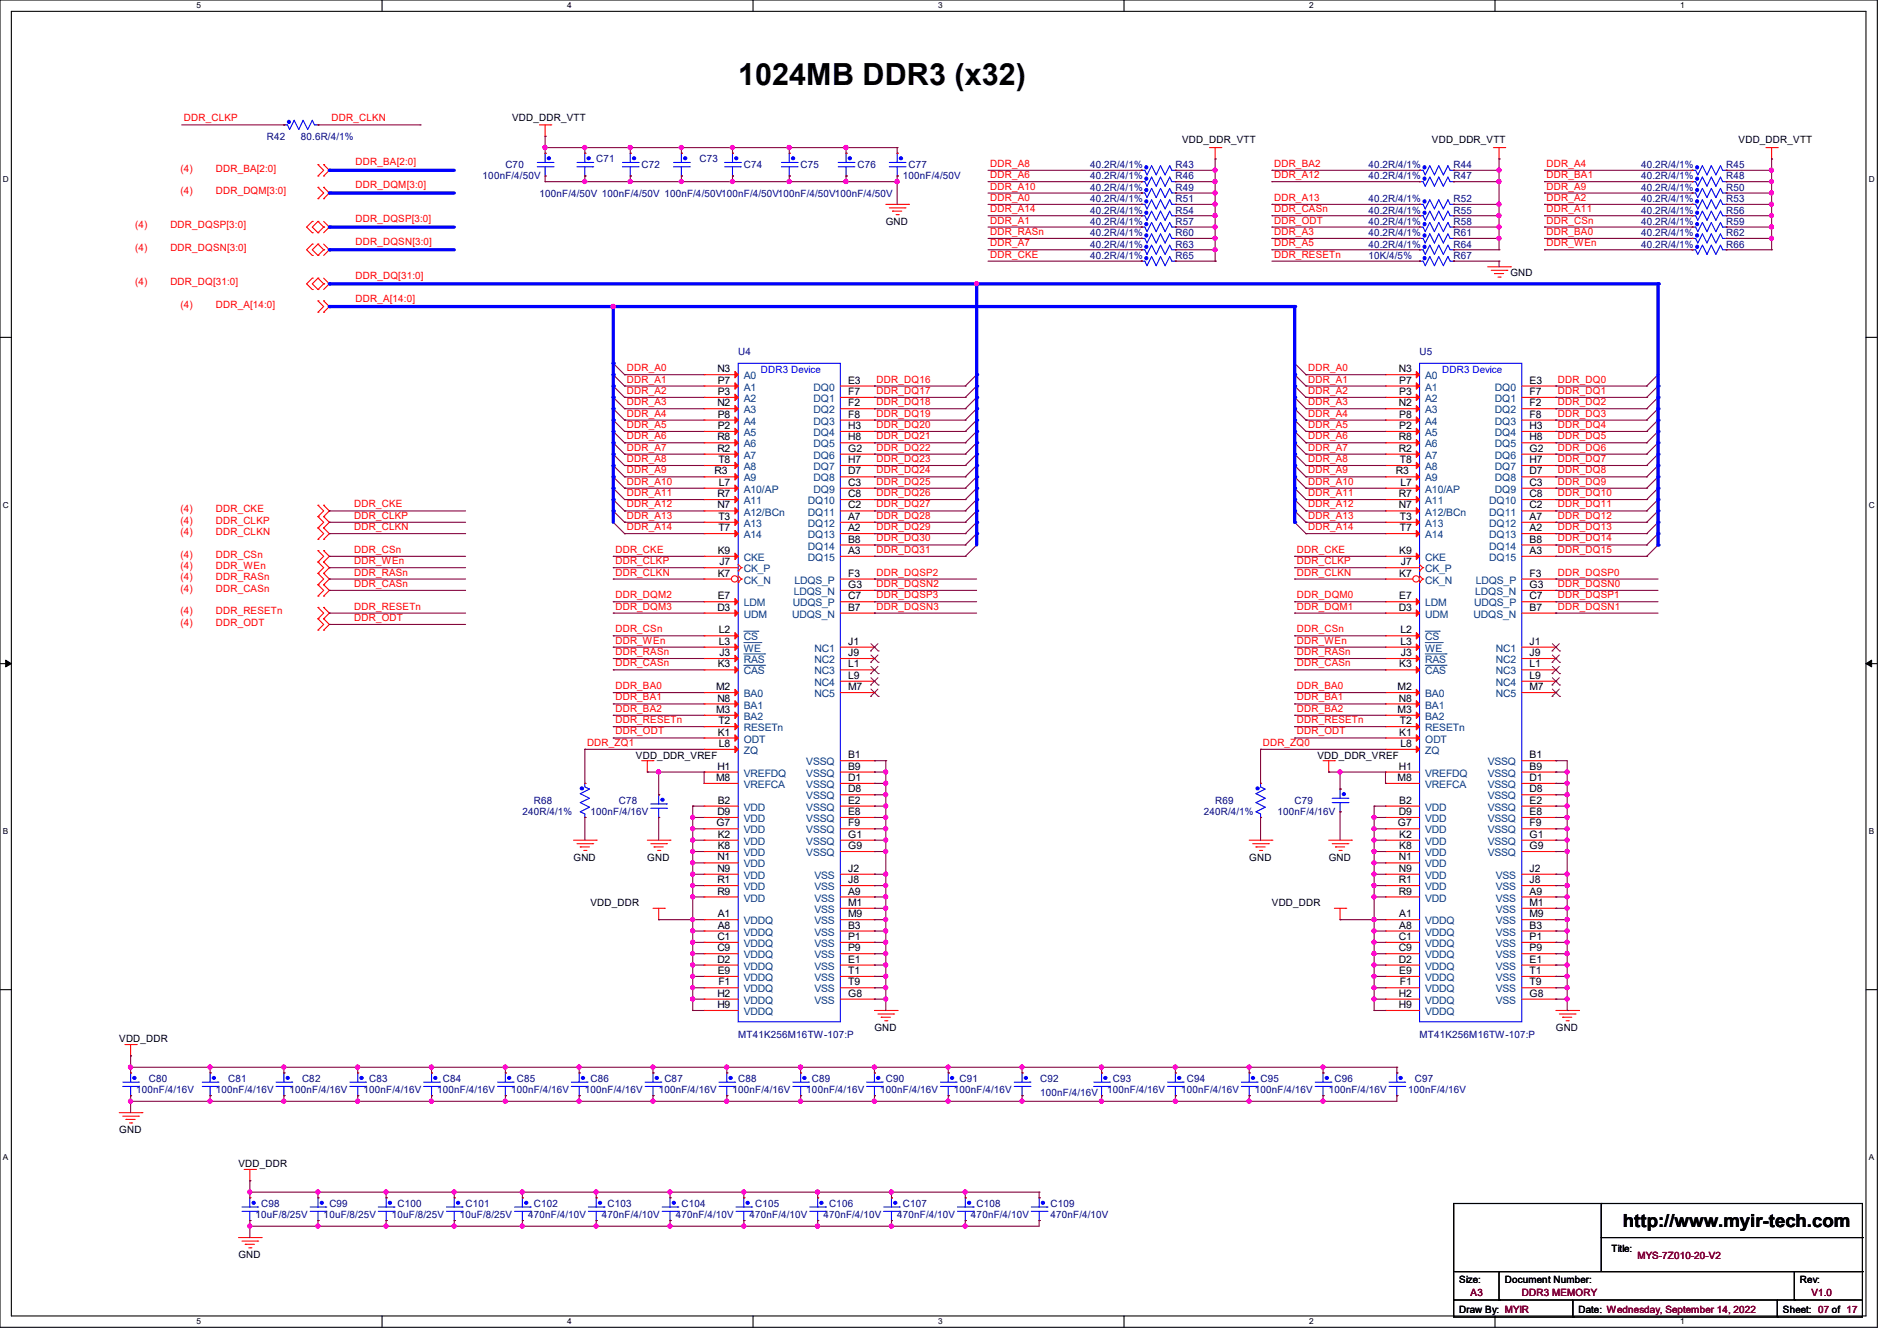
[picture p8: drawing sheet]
<svg xmlns="http://www.w3.org/2000/svg" width="297mm" height="210mm" viewBox="0 0 297 210" stroke-linecap="round" stroke-linejoin="round" font-family="sans-serif">
<defs><g id="words">
<text font-size="4.8" x="115.6" y="13.3">1024MB DDR3 (x32)</text>
<text font-size="2.8" x="254.1" y="192.2">http://www.myir-tech.com</text>
<g font-size="1.6" fill="#f00">
<text x="28.8" y="19">DDR_CLKP</text>
<text x="51.9" y="19">DDR_CLKN</text>
<text x="28.3" y="26.9">(4)</text>
<text x="33.8" y="26.9">DDR_BA[2:0]</text>
<text x="55.7" y="25.9">DDR_BA[2:0]</text>
<text x="55.7" y="29.5">DDR_DQM[3:0]</text>
<text x="155" y="27.9">DDR_A6</text>
<text x="155" y="26.1">DDR_A8</text>
<text x="155" y="29.7">DDR_A10</text>
<text x="199.5" y="27.9">DDR_A12</text>
<text x="199.5" y="26.1">DDR_BA2</text>
<text x="242.1" y="27.9">DDR_BA1</text>
<text x="242.1" y="26.1">DDR_A4</text>
<text x="242.1" y="29.7">DDR_A9</text>
<text x="21.2" y="35.8">(4)</text>
<text x="26.7" y="35.8">DDR_DQSP[3:0]</text>
<text x="28.3" y="30.4">(4)</text>
<text x="33.8" y="30.4">DDR_DQM[3:0]</text>
<text x="55.7" y="34.8">DDR_DQSP[3:0]</text>
<text x="155" y="33.2">DDR_A14</text>
<text x="155" y="35">DDR_A1</text>
<text x="155" y="31.5">DDR_A0</text>
<text x="199.5" y="35">DDR_ODT</text>
<text x="199.5" y="31.5">DDR_A13</text>
<text x="199.5" y="33.2">DDR_CASn</text>
<text x="242.1" y="31.5">DDR_A2</text>
<text x="242.1" y="35">DDR_CSn</text>
<text x="242.1" y="33.2">DDR_A11</text>
<text x="21.2" y="39.3">(4)</text>
<text x="26.7" y="39.3">DDR_DQSN[3:0]</text>
<text x="55.7" y="38.4">DDR_DQSN[3:0]</text>
<text x="155" y="38.6">DDR_A7</text>
<text x="155" y="40.3">DDR_CKE</text>
<text x="155" y="36.8">DDR_RASn</text>
<text x="199.5" y="40.3">DDR_RESETn</text>
<text x="199.5" y="36.8">DDR_A3</text>
<text x="199.5" y="38.6">DDR_A5</text>
<text x="242.1" y="38.6">DDR_WEn</text>
<text x="242.1" y="36.8">DDR_BA0</text>
<text x="21.2" y="44.7">(4)</text>
<text x="26.7" y="44.7">DDR_DQ[31:0]</text>
<text x="55.7" y="47.2">DDR_A[14:0]</text>
<text x="55.7" y="43.7">DDR_DQ[31:0]</text>
<text x="28.3" y="48.2">(4)</text>
<text x="33.8" y="48.2">DDR_A[14:0]</text>
<text x="98.1" y="58.1">DDR_A0</text>
<text x="98.1" y="59.9">DDR_A1</text>
<text x="137.2" y="59.9">DDR_DQ16</text>
<text x="204.8" y="58.1">DDR_A0</text>
<text x="204.8" y="59.9">DDR_A1</text>
<text x="243.9" y="59.9">DDR_DQ0</text>
<text x="98.1" y="61.7">DDR_A2</text>
<text x="98.1" y="63.5">DDR_A3</text>
<text x="98.1" y="65.2">DDR_A4</text>
<text x="137.2" y="61.7">DDR_DQ17</text>
<text x="137.2" y="63.5">DDR_DQ18</text>
<text x="137.2" y="65.2">DDR_DQ19</text>
<text x="204.8" y="61.7">DDR_A2</text>
<text x="204.8" y="63.5">DDR_A3</text>
<text x="204.8" y="65.2">DDR_A4</text>
<text x="243.9" y="61.7">DDR_DQ1</text>
<text x="243.9" y="63.5">DDR_DQ2</text>
<text x="243.9" y="65.2">DDR_DQ3</text>
<text x="98.1" y="67">DDR_A5</text>
<text x="98.1" y="68.8">DDR_A6</text>
<text x="98.1" y="70.6">DDR_A7</text>
<text x="137.2" y="67">DDR_DQ20</text>
<text x="137.2" y="68.8">DDR_DQ21</text>
<text x="137.2" y="70.6">DDR_DQ22</text>
<text x="204.8" y="67">DDR_A5</text>
<text x="204.8" y="68.8">DDR_A6</text>
<text x="204.8" y="70.6">DDR_A7</text>
<text x="243.9" y="67">DDR_DQ4</text>
<text x="243.9" y="68.8">DDR_DQ5</text>
<text x="243.9" y="70.6">DDR_DQ6</text>
<text x="98.1" y="72.3">DDR_A8</text>
<text x="98.1" y="74.1">DDR_A9</text>
<text x="98.1" y="75.9">DDR_A10</text>
<text x="98.1" y="77.7">DDR_A11</text>
<text x="137.2" y="72.3">DDR_DQ23</text>
<text x="137.2" y="74.1">DDR_DQ24</text>
<text x="137.2" y="75.9">DDR_DQ25</text>
<text x="137.2" y="77.7">DDR_DQ26</text>
<text x="204.8" y="72.3">DDR_A8</text>
<text x="204.8" y="74.1">DDR_A9</text>
<text x="204.8" y="75.9">DDR_A10</text>
<text x="204.8" y="77.7">DDR_A11</text>
<text x="243.9" y="72.3">DDR_DQ7</text>
<text x="243.9" y="74.1">DDR_DQ8</text>
<text x="243.9" y="75.9">DDR_DQ9</text>
<text x="243.9" y="77.7">DDR_DQ10</text>
<text x="28.3" y="80.2">(4)</text>
<text x="28.3" y="83.8">(4)</text>
<text x="28.3" y="82">(4)</text>
<text x="33.8" y="80.2">DDR_CKE</text>
<text x="33.8" y="83.8">DDR_CLKN</text>
<text x="33.8" y="82">DDR_CLKP</text>
<text x="55.5" y="81.2">DDR_CLKP</text>
<text x="55.5" y="79.5">DDR_CKE</text>
<text x="55.5" y="83">DDR_CLKN</text>
<text x="98.1" y="79.5">DDR_A12</text>
<text x="98.1" y="81.2">DDR_A13</text>
<text x="98.1" y="83">DDR_A14</text>
<text x="137.2" y="79.5">DDR_DQ27</text>
<text x="137.2" y="81.2">DDR_DQ28</text>
<text x="137.2" y="83">DDR_DQ29</text>
<text x="204.8" y="79.5">DDR_A12</text>
<text x="204.8" y="81.2">DDR_A13</text>
<text x="204.8" y="83">DDR_A14</text>
<text x="243.9" y="79.5">DDR_DQ11</text>
<text x="243.9" y="81.2">DDR_DQ12</text>
<text x="243.9" y="83">DDR_DQ13</text>
<text x="28.3" y="89.1">(4)</text>
<text x="28.3" y="87.3">(4)</text>
<text x="33.8" y="89.1">DDR_WEn</text>
<text x="33.8" y="87.3">DDR_CSn</text>
<text x="55.5" y="86.6">DDR_CSn</text>
<text x="55.5" y="88.3">DDR_WEn</text>
<text x="96.4" y="88.3">DDR_CLKP</text>
<text x="96.4" y="86.6">DDR_CKE</text>
<text x="137.2" y="84.8">DDR_DQ30</text>
<text x="137.2" y="86.6">DDR_DQ31</text>
<text x="203" y="88.3">DDR_CLKP</text>
<text x="203" y="86.6">DDR_CKE</text>
<text x="243.9" y="84.8">DDR_DQ14</text>
<text x="243.9" y="86.6">DDR_DQ15</text>
<text x="28.3" y="90.9">(4)</text>
<text x="28.3" y="92.7">(4)</text>
<text x="33.8" y="90.9">DDR_RASn</text>
<text x="33.8" y="92.7">DDR_CASn</text>
<text x="55.5" y="90.1">DDR_RASn</text>
<text x="55.5" y="95.5">DDR_RESETn</text>
<text x="55.5" y="91.9">DDR_CASn</text>
<text x="96.4" y="90.1">DDR_CLKN</text>
<text x="96.4" y="93.7">DDR_DQM2</text>
<text x="96.4" y="95.5">DDR_DQM3</text>
<text x="137.2" y="90.1">DDR_DQSP2</text>
<text x="137.2" y="91.9">DDR_DQSN2</text>
<text x="137.2" y="95.5">DDR_DQSN3</text>
<text x="137.2" y="93.7">DDR_DQSP3</text>
<text x="203" y="93.7">DDR_DQM0</text>
<text x="203" y="95.5">DDR_DQM1</text>
<text x="203" y="90.1">DDR_CLKN</text>
<text x="243.9" y="90.1">DDR_DQSP0</text>
<text x="243.9" y="91.9">DDR_DQSN0</text>
<text x="243.9" y="93.7">DDR_DQSP1</text>
<text x="243.9" y="95.5">DDR_DQSN1</text>
<text x="28.3" y="96.2">(4)</text>
<text x="28.3" y="98">(4)</text>
<text x="33.8" y="96.2">DDR_RESETn</text>
<text x="33.8" y="98">DDR_ODT</text>
<text x="55.5" y="97.2">DDR_ODT</text>
<text x="96.4" y="99">DDR_CSn</text>
<text x="96.4" y="100.8">DDR_WEn</text>
<text x="203" y="100.8">DDR_WEn</text>
<text x="203" y="99">DDR_CSn</text>
<text x="96.4" y="102.6">DDR_RASn</text>
<text x="96.4" y="104.4">DDR_CASn</text>
<text x="96.4" y="107.9">DDR_BA0</text>
<text x="203" y="104.4">DDR_CASn</text>
<text x="203" y="102.6">DDR_RASn</text>
<text x="203" y="107.9">DDR_BA0</text>
<text x="96.4" y="109.7">DDR_BA1</text>
<text x="96.4" y="113.2">DDR_RESETn</text>
<text x="96.4" y="111.5">DDR_BA2</text>
<text x="203" y="109.7">DDR_BA1</text>
<text x="203" y="113.2">DDR_RESETn</text>
<text x="203" y="111.5">DDR_BA2</text>
<text x="91.9" y="116.8">DDR_ZQ1</text>
<text x="96.4" y="115">DDR_ODT</text>
<text x="197.7" y="116.8">DDR_ZQ0</text>
<text x="203" y="115">DDR_ODT</text>
</g>
<g font-size="1.6" fill="#000080">
<text x="41.8" y="21.9">R42</text>
<text x="47.1" y="21.9">80.6R/4/1%</text>
<text x="75.6" y="28.1">100nF/4/50V</text>
<text x="79.1" y="26.3">C70</text>
<text x="93.3" y="25.4">C71</text>
<text x="100.5" y="26.3">C72</text>
<text x="109.5" y="25.4">C73</text>
<text x="116.5" y="26.3">C74</text>
<text x="125.3" y="26.3">C75</text>
<text x="134.2" y="26.3">C76</text>
<text x="141.4" y="28.1">100nF/4/50V</text>
<text x="142.2" y="26.3">C77</text>
<text x="170.7" y="28.1">40.2R/4/1%</text>
<text x="170.7" y="29.9">40.2R/4/1%</text>
<text x="170.7" y="26.3">40.2R/4/1%</text>
<text x="184" y="28.1">R46</text>
<text x="184" y="29.9">R49</text>
<text x="184" y="26.3">R43</text>
<text x="214.2" y="28.1">40.2R/4/1%</text>
<text x="214.2" y="26.3">40.2R/4/1%</text>
<text x="227.6" y="28.1">R47</text>
<text x="227.6" y="26.3">R44</text>
<text x="256.9" y="26.3">40.2R/4/1%</text>
<text x="256.9" y="29.9">40.2R/4/1%</text>
<text x="256.9" y="28.1">40.2R/4/1%</text>
<text x="270.3" y="26.3">R45</text>
<text x="270.3" y="29.9">R50</text>
<text x="270.3" y="28.1">R48</text>
<text x="84.5" y="30.8">100nF/4/50V 100nF/4/50V 100nF/4/50V100nF/4/50V100nF/4/50V100nF/4/50V</text>
<text x="170.7" y="31.7">40.2R/4/1%</text>
<text x="170.7" y="33.4">40.2R/4/1%</text>
<text x="170.7" y="35.2">40.2R/4/1%</text>
<text x="184" y="31.7">R51</text>
<text x="184" y="33.4">R54</text>
<text x="184" y="35.2">R57</text>
<text x="214.2" y="31.7">40.2R/4/1%</text>
<text x="214.2" y="33.4">40.2R/4/1%</text>
<text x="214.2" y="35.2">40.2R/4/1%</text>
<text x="227.6" y="31.7">R52</text>
<text x="227.6" y="33.4">R55</text>
<text x="227.6" y="35.2">R58</text>
<text x="256.9" y="33.4">40.2R/4/1%</text>
<text x="256.9" y="31.7">40.2R/4/1%</text>
<text x="256.9" y="35.2">40.2R/4/1%</text>
<text x="270.3" y="33.4">R56</text>
<text x="270.3" y="31.7">R53</text>
<text x="270.3" y="35.2">R59</text>
<text x="170.7" y="40.6">40.2R/4/1%</text>
<text x="170.7" y="37">40.2R/4/1%</text>
<text x="170.7" y="38.8">40.2R/4/1%</text>
<text x="184" y="40.6">R65</text>
<text x="184" y="37">R60</text>
<text x="184" y="38.8">R63</text>
<text x="214.2" y="40.6">10K/4/5%</text>
<text x="214.2" y="37">40.2R/4/1%</text>
<text x="214.2" y="38.8">40.2R/4/1%</text>
<text x="227.6" y="40.6">R67</text>
<text x="227.6" y="37">R61</text>
<text x="227.6" y="38.8">R64</text>
<text x="256.9" y="37">40.2R/4/1%</text>
<text x="256.9" y="38.8">40.2R/4/1%</text>
<text x="270.3" y="37">R62</text>
<text x="270.3" y="38.8">R66</text>
<text x="115.6" y="55.7">U4</text>
<text x="222.2" y="55.7">U5</text>
<text x="83.6" y="125.9">R68</text>
<text x="96.9" y="125.9">C78</text>
<text x="190.2" y="125.9">R69</text>
<text x="202.7" y="125.9">C79</text>
<text x="81.8" y="127.7">240R/4/1%</text>
<text x="92.5" y="127.7">100nF/4/16V</text>
<text x="188.5" y="127.7">240R/4/1%</text>
<text x="200" y="127.7">100nF/4/16V</text>
<text x="115.6" y="162.5">MT41K256M16TW-107:P</text>
<text x="222.2" y="162.5">MT41K256M16TW-107:P</text>
<text x="21.3" y="171.2">100nF/4/16V</text>
<text x="23.3" y="169.5">C80</text>
<text x="33.8" y="171.2">100nF/4/16V</text>
<text x="35.7" y="169.5">C81</text>
<text x="45.3" y="171.2">100nF/4/16V</text>
<text x="47.3" y="169.5">C82</text>
<text x="56.9" y="171.2">100nF/4/16V</text>
<text x="57.8" y="169.5">C83</text>
<text x="68.5" y="171.2">100nF/4/16V</text>
<text x="69.3" y="169.5">C84</text>
<text x="80" y="171.2">100nF/4/16V</text>
<text x="80.9" y="169.5">C85</text>
<text x="91.6" y="171.2">100nF/4/16V</text>
<text x="92.5" y="169.5">C86</text>
<text x="103.1" y="171.2">100nF/4/16V</text>
<text x="104" y="169.5">C87</text>
<text x="114.7" y="171.2">100nF/4/16V</text>
<text x="115.6" y="169.5">C88</text>
<text x="126.2" y="171.2">100nF/4/16V</text>
<text x="127.1" y="169.5">C89</text>
<text x="137.8" y="171.2">100nF/4/16V</text>
<text x="138.7" y="169.5">C90</text>
<text x="149.4" y="171.2">100nF/4/16V</text>
<text x="150.2" y="169.5">C91</text>
<text x="162.9" y="169.5">C92</text>
<text x="162.9" y="171.6">100nF/4/16V</text>
<text x="173.4" y="171.2">100nF/4/16V</text>
<text x="174.2" y="169.5">C93</text>
<text x="184.9" y="171.2">100nF/4/16V</text>
<text x="185.8" y="169.5">C94</text>
<text x="196.5" y="171.2">100nF/4/16V</text>
<text x="197.4" y="169.5">C95</text>
<text x="208" y="171.2">100nF/4/16V</text>
<text x="208.9" y="169.5">C96</text>
<text x="220.5" y="171.2">100nF/4/16V</text>
<text x="221.5" y="169.5">C97</text>
<text x="40" y="190.8">10uF/8/25V</text>
<text x="40.9" y="189">C98</text>
<text x="50.7" y="190.8">10uF/8/25V</text>
<text x="51.6" y="189">C99</text>
<text x="61.3" y="190.8">10uF/8/25V</text>
<text x="62.2" y="189">C100</text>
<text x="72" y="190.8">10uF/8/25V</text>
<text x="72.9" y="189">C101</text>
<text x="82.7" y="190.8">470nF/4/10V</text>
<text x="83.6" y="189">C102</text>
<text x="94.2" y="190.8">470nF/4/10V</text>
<text x="95.1" y="189">C103</text>
<text x="105.8" y="190.8">470nF/4/10V</text>
<text x="106.7" y="189">C104</text>
<text x="117.3" y="190.8">470nF/4/10V</text>
<text x="118.2" y="189">C105</text>
<text x="128.9" y="190.8">470nF/4/10V</text>
<text x="129.8" y="189">C106</text>
<text x="140.5" y="190.8">470nF/4/10V</text>
<text x="141.4" y="189">C107</text>
<text x="152" y="190.8">470nF/4/10V</text>
<text x="152.9" y="189">C108</text>
<text x="164.5" y="189">C109</text>
<text x="164.5" y="190.8">470nF/4/10V</text>
</g>
<g font-size="1.6">
<text x="80.2" y="18.9">VDD_DDR_VTT</text>
<text x="185.1" y="22.4">VDD_DDR_VTT</text>
<text x="224.2" y="22.4">VDD_DDR_VTT</text>
<text x="272.2" y="22.4">VDD_DDR_VTT</text>
<text x="138.7" y="35.2">GND</text>
<text x="236.5" y="43.2">GND</text>
<text x="112.3" y="58.3">N3</text>
<text x="219" y="58.3">N3</text>
<text x="112.3" y="63.6">N2</text>
<text x="112.4" y="65.4">P8</text>
<text x="112.4" y="61.8">P3</text>
<text x="112.4" y="60.1">P7</text>
<text x="132.8" y="60.1">E3</text>
<text x="132.8" y="61.8">F7</text>
<text x="132.8" y="63.6">F2</text>
<text x="132.8" y="65.4">F8</text>
<text x="219" y="63.6">N2</text>
<text x="219.1" y="65.4">P8</text>
<text x="219.1" y="61.8">P3</text>
<text x="219.1" y="60.1">P7</text>
<text x="239.5" y="60.1">E3</text>
<text x="239.5" y="61.8">F7</text>
<text x="239.5" y="63.6">F2</text>
<text x="239.5" y="65.4">F8</text>
<text x="112.3" y="70.7">R2</text>
<text x="112.3" y="69">R8</text>
<text x="112.4" y="67.2">P2</text>
<text x="132.8" y="67.2">H3</text>
<text x="132.8" y="69">H8</text>
<text x="132.8" y="70.7">G2</text>
<text x="219" y="70.7">R2</text>
<text x="219" y="69">R8</text>
<text x="219.1" y="67.2">P2</text>
<text x="239.5" y="67.2">H3</text>
<text x="239.5" y="69">H8</text>
<text x="239.5" y="70.7">G2</text>
<text x="111.8" y="74.3">R3</text>
<text x="112.3" y="77.9">R7</text>
<text x="112.5" y="72.5">T8</text>
<text x="112.6" y="76.1">L7</text>
<text x="132.8" y="72.5">H7</text>
<text x="132.8" y="74.3">D7</text>
<text x="132.8" y="76.1">C3</text>
<text x="132.8" y="77.9">C8</text>
<text x="218.5" y="74.3">R3</text>
<text x="219" y="77.9">R7</text>
<text x="219.2" y="72.5">T8</text>
<text x="219.2" y="76.1">L7</text>
<text x="239.5" y="72.5">H7</text>
<text x="239.5" y="74.3">D7</text>
<text x="239.5" y="76.1">C3</text>
<text x="239.5" y="77.9">C8</text>
<text x="112.3" y="79.6">N7</text>
<text x="112.5" y="81.4">T3</text>
<text x="112.5" y="83.2">T7</text>
<text x="132.8" y="79.6">C2</text>
<text x="132.8" y="81.4">A7</text>
<text x="132.8" y="83.2">A2</text>
<text x="219" y="79.6">N7</text>
<text x="219.2" y="81.4">T3</text>
<text x="219.2" y="83.2">T7</text>
<text x="239.5" y="79.6">C2</text>
<text x="239.5" y="81.4">A7</text>
<text x="239.5" y="83.2">A2</text>
<text x="112.4" y="86.7">K9</text>
<text x="112.6" y="88.5">J7</text>
<text x="132.8" y="85">B8</text>
<text x="132.8" y="86.7">A3</text>
<text x="219.1" y="86.7">K9</text>
<text x="219.3" y="88.5">J7</text>
<text x="239.5" y="85">B8</text>
<text x="239.5" y="86.7">A3</text>
<text x="112.3" y="95.6">D3</text>
<text x="112.4" y="90.3">K7</text>
<text x="112.4" y="93.9">E7</text>
<text x="132.8" y="90.3">F3</text>
<text x="132.8" y="93.9">C7</text>
<text x="132.8" y="92.1">G3</text>
<text x="132.8" y="95.6">B7</text>
<text x="219" y="95.6">D3</text>
<text x="219.1" y="90.3">K7</text>
<text x="219.1" y="93.9">E7</text>
<text x="239.5" y="90.3">F3</text>
<text x="239.5" y="93.9">C7</text>
<text x="239.5" y="92.1">G3</text>
<text x="239.5" y="95.6">B7</text>
<text x="112.6" y="101">L3</text>
<text x="112.6" y="99.2">L2</text>
<text x="132.8" y="101">J1</text>
<text x="219.2" y="101">L3</text>
<text x="219.2" y="99.2">L2</text>
<text x="239.5" y="101">J1</text>
<text x="112.4" y="104.5">K3</text>
<text x="112.6" y="102.7">J3</text>
<text x="132.8" y="106.3">L9</text>
<text x="132.8" y="104.5">L1</text>
<text x="132.8" y="102.7">J9</text>
<text x="219.1" y="104.5">K3</text>
<text x="219.3" y="102.7">J3</text>
<text x="239.5" y="106.3">L9</text>
<text x="239.5" y="104.5">L1</text>
<text x="239.5" y="102.7">J9</text>
<text x="112.1" y="108.1">M2</text>
<text x="112.1" y="111.6">M3</text>
<text x="112.3" y="109.9">N8</text>
<text x="112.5" y="113.4">T2</text>
<text x="132.8" y="108.1">M7</text>
<text x="218.8" y="108.1">M2</text>
<text x="218.8" y="111.6">M3</text>
<text x="219" y="109.9">N8</text>
<text x="219.2" y="113.4">T2</text>
<text x="239.5" y="108.1">M7</text>
<text x="99.6" y="118.8">VDD_DDR_VREF</text>
<text x="112.4" y="115.2">K1</text>
<text x="112.6" y="117">L8</text>
<text x="132.8" y="118.7">B1</text>
<text x="206.2" y="118.8">VDD_DDR_VREF</text>
<text x="219.1" y="115.2">K1</text>
<text x="219.2" y="117">L8</text>
<text x="239.5" y="118.7">B1</text>
<text x="112.1" y="122.3">M8</text>
<text x="112.3" y="120.5">H1</text>
<text x="112.4" y="125.9">B2</text>
<text x="132.8" y="120.5">B9</text>
<text x="132.8" y="122.3">D1</text>
<text x="132.8" y="124.1">D8</text>
<text x="132.8" y="125.9">E2</text>
<text x="218.8" y="122.3">M8</text>
<text x="219" y="120.5">H1</text>
<text x="219.1" y="125.9">B2</text>
<text x="239.5" y="120.5">B9</text>
<text x="239.5" y="122.3">D1</text>
<text x="239.5" y="124.1">D8</text>
<text x="239.5" y="125.9">E2</text>
<text x="112.2" y="129.4">G7</text>
<text x="112.3" y="127.6">D9</text>
<text x="112.4" y="131.2">K2</text>
<text x="132.8" y="127.6">E8</text>
<text x="132.8" y="129.4">F9</text>
<text x="132.8" y="131.2">G1</text>
<text x="218.9" y="129.4">G7</text>
<text x="219" y="127.6">D9</text>
<text x="219.1" y="131.2">K2</text>
<text x="239.5" y="127.6">E8</text>
<text x="239.5" y="129.4">F9</text>
<text x="239.5" y="131.2">G1</text>
<text x="89.8" y="134.8">GND</text>
<text x="101.3" y="134.8">GND</text>
<text x="112.3" y="134.7">N1</text>
<text x="112.3" y="136.5">N9</text>
<text x="112.4" y="133">K8</text>
<text x="132.8" y="133">G9</text>
<text x="132.8" y="136.5">J2</text>
<text x="195.6" y="134.8">GND</text>
<text x="208" y="134.8">GND</text>
<text x="219" y="134.7">N1</text>
<text x="219" y="136.5">N9</text>
<text x="219.1" y="133">K8</text>
<text x="239.5" y="133">G9</text>
<text x="239.5" y="136.5">J2</text>
<text x="92.5" y="141.9">VDD_DDR</text>
<text x="112.3" y="138.3">R1</text>
<text x="112.3" y="140.1">R9</text>
<text x="112.4" y="143.6">A1</text>
<text x="132.8" y="140.1">A9</text>
<text x="132.8" y="138.3">J8</text>
<text x="132.8" y="141.9">M1</text>
<text x="132.8" y="143.6">M9</text>
<text x="199.1" y="141.9">VDD_DDR</text>
<text x="219" y="138.3">R1</text>
<text x="219" y="140.1">R9</text>
<text x="219.1" y="143.6">A1</text>
<text x="239.5" y="140.1">A9</text>
<text x="239.5" y="138.3">J8</text>
<text x="239.5" y="141.9">M1</text>
<text x="239.5" y="143.6">M9</text>
<text x="112.3" y="147.2">C1</text>
<text x="112.3" y="149">C9</text>
<text x="112.4" y="145.4">A8</text>
<text x="132.8" y="145.4">B3</text>
<text x="132.8" y="147.2">P1</text>
<text x="132.8" y="149">P9</text>
<text x="219" y="147.2">C1</text>
<text x="219" y="149">C9</text>
<text x="219.1" y="145.4">A8</text>
<text x="239.5" y="145.4">B3</text>
<text x="239.5" y="147.2">P1</text>
<text x="239.5" y="149">P9</text>
<text x="112.3" y="150.7">D2</text>
<text x="112.4" y="152.5">E9</text>
<text x="112.5" y="154.3">F1</text>
<text x="132.8" y="150.7">E1</text>
<text x="132.8" y="152.5">T1</text>
<text x="132.8" y="154.3">T9</text>
<text x="219" y="150.7">D2</text>
<text x="219.1" y="152.5">E9</text>
<text x="219.2" y="154.3">F1</text>
<text x="239.5" y="150.7">E1</text>
<text x="239.5" y="152.5">T1</text>
<text x="239.5" y="154.3">T9</text>
<text x="112.3" y="157.9">H9</text>
<text x="112.3" y="156.1">H2</text>
<text x="132.8" y="156.1">G8</text>
<text x="136.9" y="161.5">GND</text>
<text x="219" y="157.9">H9</text>
<text x="219" y="156.1">H2</text>
<text x="239.5" y="156.1">G8</text>
<text x="243.6" y="161.5">GND</text>
<text x="18.7" y="163.2">VDD_DDR</text>
<text x="18.7" y="177.5">GND</text>
<text x="37.3" y="182.8">VDD_DDR</text>
<text x="37.3" y="197">GND</text>
<text x="252.3" y="196.1">Title:</text>
<text x="228.5" y="200.9">Size:</text>
<text x="235.6" y="200.9">Document Number:</text>
<text x="281.8" y="200.9">Rev:</text>
<text x="228.5" y="205.6">Draw By: MYIR</text>
<text x="247.1" y="205.6">Date: Wednesday, September 14, 2022</text>
<text x="279.1" y="205.6">Sheet: 07 of 17</text>
</g>
<g font-size="1.6" fill="#004080">
<text x="116.5" y="59.4">A0</text>
<text x="223.1" y="59.4">A0</text>
<text x="116.5" y="64.7">A3</text>
<text x="116.5" y="62.9">A2</text>
<text x="116.5" y="61.2">A1</text>
<text x="127.4" y="61.2">DQ0</text>
<text x="127.4" y="62.9">DQ1</text>
<text x="127.4" y="64.7">DQ2</text>
<text x="223.1" y="64.7">A3</text>
<text x="223.1" y="62.9">A2</text>
<text x="223.1" y="61.2">A1</text>
<text x="234.1" y="61.2">DQ0</text>
<text x="234.1" y="62.9">DQ1</text>
<text x="234.1" y="64.7">DQ2</text>
<text x="116.5" y="68.3">A5</text>
<text x="116.5" y="66.5">A4</text>
<text x="116.5" y="71.8">A7</text>
<text x="116.5" y="70.1">A6</text>
<text x="127.4" y="66.5">DQ3</text>
<text x="127.4" y="68.3">DQ4</text>
<text x="127.4" y="70.1">DQ5</text>
<text x="127.4" y="71.8">DQ6</text>
<text x="223.1" y="68.3">A5</text>
<text x="223.1" y="66.5">A4</text>
<text x="223.1" y="71.8">A7</text>
<text x="223.1" y="70.1">A6</text>
<text x="234.1" y="66.5">DQ3</text>
<text x="234.1" y="68.3">DQ4</text>
<text x="234.1" y="70.1">DQ5</text>
<text x="234.1" y="71.8">DQ6</text>
<text x="116.5" y="77.2">A10/AP</text>
<text x="116.5" y="75.4">A9</text>
<text x="116.5" y="73.6">A8</text>
<text x="127.4" y="73.6">DQ7</text>
<text x="127.4" y="75.4">DQ8</text>
<text x="127.4" y="77.2">DQ9</text>
<text x="223.1" y="77.2">A10/AP</text>
<text x="223.1" y="75.4">A9</text>
<text x="223.1" y="73.6">A8</text>
<text x="234.1" y="73.6">DQ7</text>
<text x="234.1" y="75.4">DQ8</text>
<text x="234.1" y="77.2">DQ9</text>
<text x="116.5" y="79">A11</text>
<text x="116.5" y="80.7">A12/BCn</text>
<text x="116.5" y="82.5">A13</text>
<text x="126.5" y="79">DQ10</text>
<text x="126.5" y="80.7">DQ11</text>
<text x="126.5" y="82.5">DQ12</text>
<text x="223.1" y="79">A11</text>
<text x="223.1" y="80.7">A12/BCn</text>
<text x="223.1" y="82.5">A13</text>
<text x="233.2" y="79">DQ10</text>
<text x="233.2" y="80.7">DQ11</text>
<text x="233.2" y="82.5">DQ12</text>
<text x="116.5" y="87.8">CKE</text>
<text x="116.5" y="89.6">CK_P</text>
<text x="116.5" y="84.3">A14</text>
<text x="126.5" y="84.3">DQ13</text>
<text x="126.5" y="86.1">DQ14</text>
<text x="126.5" y="87.8">DQ15</text>
<text x="223.1" y="87.8">CKE</text>
<text x="223.1" y="89.6">CK_P</text>
<text x="223.1" y="84.3">A14</text>
<text x="233.2" y="84.3">DQ13</text>
<text x="233.2" y="86.1">DQ14</text>
<text x="233.2" y="87.8">DQ15</text>
<text x="116.5" y="91.4">CK_N</text>
<text x="116.5" y="95">LDM</text>
<text x="124.1" y="95">UDQS_P</text>
<text x="124.3" y="93.2">LDQS_N</text>
<text x="124.4" y="91.4">LDQS_P</text>
<text x="223.1" y="91.4">CK_N</text>
<text x="223.1" y="95">LDM</text>
<text x="230.8" y="95">UDQS_P</text>
<text x="231" y="93.2">LDQS_N</text>
<text x="231.1" y="91.4">LDQS_P</text>
<text x="116.5" y="100.3">CS</text>
<text x="116.5" y="96.7">UDM</text>
<text x="124" y="96.7">UDQS_N</text>
<text x="223.1" y="100.3">CS</text>
<text x="223.1" y="96.7">UDM</text>
<text x="230.7" y="96.7">UDQS_N</text>
<text x="116.5" y="102.1">WE</text>
<text x="116.5" y="103.8">RAS</text>
<text x="116.5" y="105.6">CAS</text>
<text x="127.5" y="107.4">NC4</text>
<text x="127.5" y="102.1">NC1</text>
<text x="127.5" y="105.6">NC3</text>
<text x="127.5" y="103.8">NC2</text>
<text x="223.1" y="102.1">WE</text>
<text x="223.1" y="103.8">RAS</text>
<text x="223.1" y="105.6">CAS</text>
<text x="234.2" y="107.4">NC4</text>
<text x="234.2" y="102.1">NC1</text>
<text x="234.2" y="105.6">NC3</text>
<text x="234.2" y="103.8">NC2</text>
<text x="116.5" y="109.2">BA0</text>
<text x="116.5" y="111">BA1</text>
<text x="116.5" y="112.7">BA2</text>
<text x="127.5" y="109.2">NC5</text>
<text x="223.1" y="109.2">BA0</text>
<text x="223.1" y="111">BA1</text>
<text x="223.1" y="112.7">BA2</text>
<text x="234.2" y="109.2">NC5</text>
<text x="116.5" y="114.5">RESETn</text>
<text x="116.5" y="118.1">ZQ</text>
<text x="116.5" y="116.3">ODT</text>
<text x="126.2" y="119.8">VSSQ</text>
<text x="223.1" y="114.5">RESETn</text>
<text x="223.1" y="118.1">ZQ</text>
<text x="223.1" y="116.3">ODT</text>
<text x="232.9" y="119.8">VSSQ</text>
<text x="116.5" y="121.6">VREFDQ</text>
<text x="116.5" y="123.4">VREFCA</text>
<text x="126.2" y="121.6">VSSQ</text>
<text x="126.2" y="123.4">VSSQ</text>
<text x="126.2" y="125.2">VSSQ</text>
<text x="223.1" y="121.6">VREFDQ</text>
<text x="223.1" y="123.4">VREFCA</text>
<text x="232.9" y="121.6">VSSQ</text>
<text x="232.9" y="123.4">VSSQ</text>
<text x="232.9" y="125.2">VSSQ</text>
<text x="116.5" y="127">VDD</text>
<text x="116.5" y="128.7">VDD</text>
<text x="116.5" y="130.5">VDD</text>
<text x="126.2" y="127">VSSQ</text>
<text x="126.2" y="128.7">VSSQ</text>
<text x="126.2" y="130.5">VSSQ</text>
<text x="223.1" y="127">VDD</text>
<text x="223.1" y="128.7">VDD</text>
<text x="223.1" y="130.5">VDD</text>
<text x="232.9" y="127">VSSQ</text>
<text x="232.9" y="128.7">VSSQ</text>
<text x="232.9" y="130.5">VSSQ</text>
<text x="116.5" y="132.3">VDD</text>
<text x="116.5" y="134.1">VDD</text>
<text x="116.5" y="135.8">VDD</text>
<text x="116.5" y="137.6">VDD</text>
<text x="126.2" y="132.3">VSSQ</text>
<text x="126.2" y="134.1">VSSQ</text>
<text x="127.5" y="137.6">VSS</text>
<text x="223.1" y="132.3">VDD</text>
<text x="223.1" y="134.1">VDD</text>
<text x="223.1" y="135.8">VDD</text>
<text x="223.1" y="137.6">VDD</text>
<text x="232.9" y="132.3">VSSQ</text>
<text x="232.9" y="134.1">VSSQ</text>
<text x="234.2" y="137.6">VSS</text>
<text x="116.5" y="139.4">VDD</text>
<text x="116.5" y="141.2">VDD</text>
<text x="127.5" y="141.2">VSS</text>
<text x="127.5" y="139.4">VSS</text>
<text x="127.5" y="143">VSS</text>
<text x="223.1" y="139.4">VDD</text>
<text x="223.1" y="141.2">VDD</text>
<text x="234.2" y="141.2">VSS</text>
<text x="234.2" y="139.4">VSS</text>
<text x="234.2" y="143">VSS</text>
<text x="116.5" y="144.7">VDDQ</text>
<text x="116.5" y="146.5">VDDQ</text>
<text x="116.5" y="148.3">VDDQ</text>
<text x="127.5" y="146.5">VSS</text>
<text x="127.5" y="144.7">VSS</text>
<text x="127.5" y="148.3">VSS</text>
<text x="223.1" y="144.7">VDDQ</text>
<text x="223.1" y="146.5">VDDQ</text>
<text x="223.1" y="148.3">VDDQ</text>
<text x="234.2" y="146.5">VSS</text>
<text x="234.2" y="144.7">VSS</text>
<text x="234.2" y="148.3">VSS</text>
<text x="116.5" y="150.1">VDDQ</text>
<text x="116.5" y="151.8">VDDQ</text>
<text x="116.5" y="153.6">VDDQ</text>
<text x="116.5" y="155.4">VDDQ</text>
<text x="127.5" y="151.8">VSS</text>
<text x="127.5" y="150.1">VSS</text>
<text x="127.5" y="153.6">VSS</text>
<text x="127.5" y="155.4">VSS</text>
<text x="223.1" y="150.1">VDDQ</text>
<text x="223.1" y="151.8">VDDQ</text>
<text x="223.1" y="153.6">VDDQ</text>
<text x="223.1" y="155.4">VDDQ</text>
<text x="234.2" y="151.8">VSS</text>
<text x="234.2" y="150.1">VSS</text>
<text x="234.2" y="153.6">VSS</text>
<text x="234.2" y="155.4">VSS</text>
<text x="116.5" y="159">VDDQ</text>
<text x="116.5" y="157.2">VDDQ</text>
<text x="127.5" y="157.2">VSS</text>
<text x="223.1" y="159">VDDQ</text>
<text x="223.1" y="157.2">VDDQ</text>
<text x="234.2" y="157.2">VSS</text>
</g>
<g font-size="1.6" fill="#00f">
<text x="119.1" y="58.3">DDR3 Device</text>
<text x="225.8" y="58.3">DDR3 Device</text>
</g>
<g font-size="1.6" fill="#800000">
<text x="256.4" y="197.2">MYS-7Z010-20-V2</text>
<text x="230.3" y="202.9">A3</text>
<text x="238.3" y="202.9">DDR3 MEMORY</text>
<text x="283.6" y="202.9">V1.0</text>
</g>
<g font-size="1.3">
<text x="30.8" y="1.3">5</text>
<text x="88.8" y="1.3">4</text>
<text x="146.9" y="1.3">3</text>
<text x="205" y="1.3">2</text>
<text x="263.1" y="1.3">1</text>
<text x=".5" y="28.4">D</text>
<text x="292.6" y="28.4">D</text>
<text x=".5" y="79.5">C</text>
<text x="292.6" y="79.5">C</text>
<text x=".5" y="130.6">B</text>
<text x="292.6" y="130.6">B</text>
<text x=".5" y="181.7">A</text>
<text x="292.6" y="181.7">A</text>
<text x="30.8" y="207.4">5</text>
<text x="88.8" y="207.4">4</text>
<text x="146.9" y="207.4">3</text>
<text x="205" y="207.4">2</text>
<text x="263.1" y="207.4">1</text>
</g>
</g></defs>
<g fill="none" stroke="#000" stroke-width=".17">
<path d="M0 0h293.9v207.9h-293.9zM1.8 1.8h290.3v204.3h-290.3zM59.8 0v1.8M117.9 0v1.8M176 0v1.8M234.1 0v1.8M0 52.8h1.8M292.1 52.8h1.8M0 103.9h1.8M292.1 103.9h1.8M0 155h1.8M292.1 155h1.8"/>
<path d="M227.6 188.5h64v17.7h-64zM227.6 199.1h64M234.7 199.1v4.5M250.7 188.5h.1M250.7 188.5v10.6M250.7 193.8h40.9M280.9 199.1v4.5M291.6 199.1h.1M291.6 193.8h.1M59.8 206.1v1.8M117.9 206.1v1.8M176 206.1v1.8"/>
<path d="M227.6 203.6h.1M227.6 203.6h64M234.1 206.1v1.8M234.7 203.6h.1M246.3 206.2h.1M246.3 203.6v2.6M278.3 206.2h.1M278.3 203.6v2.6M280.9 203.6h.1"/>
</g>
<path d="M.9 103.4l.9 .5-.9 .5zM292.1 103.9l.9-.5v1z" fill="#000"/>
<path d="M.9 103.4l.9 .5-.9 .5zM292.1 103.9l.9-.5v1z" fill="none" stroke="#000" stroke-width=".16"/>
<g fill="none" stroke="#f00" stroke-width=".17">
<path d="M84.5 19.6h1.7M85.3 19.6v1.7M86.2 19.6h.1M48.9 38.2h.1M48.9 34.7h.1M48.9 36.4h.1M48.9 38.2l-.9 .9 .9 .9M48.9 34.7l-.9 .9 .9 .8M49.8 25.8h.1M49.8 27.6h.1M49.8 29.3h.1M49.8 31.1h.1"/>
<path d="M49.8 38.2h.1M49.8 34.7h.1M49.8 36.4h.1M49.8 25.8l.9 .9-.9 .9M49.8 29.3l.9 .9-.9 .9M49.8 38.2l-.9 .9 .9 .9M49.8 38.2l.9 .9M49.8 34.7l-.9 .9 .9 .8M49.8 34.7l.9 .9M50.7 27.6h.1M50.7 25.8h.1M50.7 31.1h.1"/>
<path d="M50.7 29.3h.1M50.7 39.1h.1M50.7 35.6h.1M50.7 25.8l.9 .9-.9 .9M50.7 29.3l.9 .9-.9 .9M50.7 38.2l.9 .9M50.7 39.1l-.9 .9M50.7 34.7l.9 .9M50.7 35.6l-.9 .8M51.6 39.1h.1M51.6 35.6h.1M51.6 35.6l-.9 .8"/>
<path d="M51.6 39.1l-.9 .9M85.3 21.3h.1M138.7 32h3.5M139.2 32.6h2.5M139.7 33.1h.1M139.7 33.1h1.5M140.3 33.6h.3M140.6 33.6h.1M141.7 32.6h.1M142.2 32h.1M189.4 23.1h1.7M190.2 24.9h.1"/>
<path d="M190.2 23.1v1.8M191.1 23.1h.1M233.8 23.1h1.8M234.7 24.9h.1M234.7 23.1v1.8M235.6 23.1h.1M276.5 23.1h1.8M277.4 24.9h.1M277.4 23.1v1.8M278.3 23.1h.1M48.9 40h.1M48.9 43.6h.1"/>
<path d="M48.9 45.3h.1M48.9 43.6l-.9 .8 .9 .9M49.8 47.1h.1M49.8 48.9h.1M49.8 40h.1M49.8 43.6h.1M49.8 45.3h.1M49.8 47.1l.9 .9-.9 .9M49.8 43.6l-.9 .8 .9 .9M49.8 43.6l.9 .8M50.7 48.9h.1M50.7 47.1h.1"/>
<path d="M50.7 44.4h.1M50.7 47.1l.9 .9-.9 .9M50.7 43.6l.9 .8M50.7 44.4l-.9 .9M51.6 44.4h.1M51.6 44.4l-.9 .9M232.9 41.8h3.6M233.5 42.3h2.4M234 42.8h.1M234 42.8h1.4M234.5 43.4h.4M234.9 43.4h.1"/>
<path d="M235.9 42.3h.1M236.5 41.8h.1M49.8 79.1h.1M49.8 79.1l.9 .9-.9 .9M50.7 79.1h.1M50.7 79.1l.9 .9-.9 .9M49.8 80.9h.1M49.8 82.7h.1M49.8 84.5h.1M49.8 89.8h.1M49.8 91.6h.1M49.8 88h.1"/>
<path d="M49.8 86.2h.1M49.8 95.1h.1M49.8 96.9h.1M49.8 93.3h.1M49.8 98.7h.1M49.8 82.7l.9 .9-.9 .9M49.8 80.9l.9 .9-.9 .9M49.8 89.8l.9 .9-.9 .9M49.8 88l.9 .9-.9 .9M49.8 86.2l.9 .9-.9 .9M49.8 95.1l.9 .9-.9 .9M49.8 91.6l.9 .9-.9 .8"/>
<path d="M49.8 96.9l.9 .9-.9 .9M50.7 80.9h.1M50.7 84.5h.1M50.7 82.7h.1M50.7 91.6h.1M50.7 89.8h.1M50.7 88h.1M50.7 86.2h.1M50.7 96.9h.1M50.7 95.1h.1M50.7 93.3h.1M50.7 98.7h.1"/>
<path d="M50.7 82.7l.9 .9-.9 .9M50.7 80.9l.9 .9-.9 .9M50.7 89.8l.9 .9-.9 .9M50.7 88l.9 .9-.9 .9M50.7 86.2l.9 .9-.9 .9M50.7 95.1l.9 .9-.9 .9M50.7 91.6l.9 .9-.9 .8M50.7 96.9l.9 .9-.9 .9M100.5 119.1h1.7M101.3 119.1v1.8M102.2 119.1h.1M207.1 119.1h1.8"/>
<path d="M208 119.1v1.8M208.9 119.1h.1M89.8 131.6h3.5M90.3 132.1h2.5M90.8 132.6h.1M90.8 132.6h1.5M91.4 133.2h.3M91.7 133.2h.1M92.8 132.1h.1M93.3 131.6h.1M101.3 120.9h.1M101.3 131.6h3.6"/>
<path d="M101.9 132.1h2.5M102.4 132.6h.1M102.4 132.6h1.4M103 133.2h.3M103.3 133.2h.1M104.4 132.1h.1M104.9 131.6h.1M195.6 131.6h3.5M196.1 132.1h2.5M196.6 132.6h.1M196.6 132.6h1.5M197.2 133.2h.3"/>
<path d="M197.5 133.2h.1M198.6 132.1h.1M199.1 131.6h.1M208 120.9h.1M208 131.6h3.6M208.6 132.1h2.4M209.1 132.6h.1M209.1 132.6h1.4M209.6 133.2h.4M210 133.2h.1M211 132.1h.1M211.6 131.6h.1"/>
<path d="M102.2 142.2h1.8M103.1 144h.1M103.1 142.2v1.8M104 142.2h.1M136.9 158.2h3.6M137.5 158.8h2.4M138 159.3h.1M138 159.3h1.4M138.5 159.9h.4M138.9 159.9h.1M139.9 158.8h.1M140.5 158.2h.1"/>
<path d="M208.9 142.2h1.8M209.8 144h.1M209.8 142.2v1.8M210.7 142.2h.1M243.6 158.2h3.5M244.1 158.8h2.5M244.6 159.3h.1M244.6 159.3h1.5M245.2 159.9h.3M245.5 159.9h.1M246.6 158.8h.1M247.1 158.2h.1"/>
<path d="M18.7 174.2h3.5M19.2 174.8h2.5M19.6 163.6h1.7M19.7 175.3h.1M19.7 175.3h1.5M20.3 175.9h.3M20.4 165.4h.1M20.4 163.6v1.8M20.6 175.9h.1M21.3 163.6h.1M21.7 174.8h.1M22.2 174.2h.1"/>
<path d="M37.3 193.8h3.6M37.9 194.4h2.4M38.2 183.1h1.8M38.4 194.9h.1M38.4 194.9h1.4M38.9 195.4h.4M39.1 184.9h.1M39.1 183.1v1.8M39.3 195.4h.1M40 183.1h.1M40.3 194.4h.1M40.9 193.8h.1"/>
</g>
<g fill="none" stroke="#800040" stroke-width=".17">
<path d="M96 58.7h.1M96 56.9l1.8 1.8M96 58.7l1.8 1.8M97.8 58.7h.1M152.9 58.7l-1.8 1.8M202.7 58.7h.1M202.7 58.7l1.8 1.8M202.7 56.9l1.8 1.8M204.5 58.7h.1M259.6 58.7l-1.8 1.8M96 76.5h.1M96 62.2h.1"/>
<path d="M96 65.8h.1M96 69.3h.1M96 72.9h.1M96 76.5l1.8 1.7M96 78.2l1.8 1.8M96 60.5l1.8 1.7M96 62.2l1.8 1.8M96 64l1.8 1.8M96 65.8l1.8 1.8M96 67.6l1.8 1.7M96 69.3l1.8 1.8M96 71.1l1.8 1.8"/>
<path d="M96 72.9l1.8 1.8M96 74.7l1.8 1.8M97.8 62.2h.1M97.8 65.8h.1M97.8 69.3h.1M97.8 72.9h.1M97.8 76.5h.1M151.1 74.7h.1M151.1 76.5h.1M151.1 78.2h.1M151.1 60.5h.1M151.1 62.2h.1"/>
<path d="M151.1 64h.1M151.1 65.8h.1M151.1 67.6h.1M151.1 69.3h.1M151.1 71.1h.1M151.1 72.9h.1M152.9 72.9l-1.8 1.8M152.9 74.7l-1.8 1.8M152.9 76.5l-1.8 1.7M152.9 78.2l-1.8 1.8M152.9 60.5l-1.8 1.7M152.9 62.2l-1.8 1.8"/>
<path d="M152.9 64l-1.8 1.8M152.9 65.8l-1.8 1.8M152.9 67.6l-1.8 1.7M152.9 69.3l-1.8 1.8M152.9 71.1l-1.8 1.8M202.7 72.9h.1M202.7 69.3h.1M202.7 65.8h.1M202.7 62.2h.1M202.7 76.5h.1M202.7 74.7l1.8 1.8M202.7 72.9l1.8 1.8"/>
<path d="M202.7 71.1l1.8 1.8M202.7 69.3l1.8 1.8M202.7 67.6l1.8 1.7M202.7 65.8l1.8 1.8M202.7 64l1.8 1.8M202.7 62.2l1.8 1.8M202.7 60.5l1.8 1.7M202.7 78.2l1.8 1.8M202.7 76.5l1.8 1.7M204.5 76.5h.1M204.5 72.9h.1M204.5 69.3h.1"/>
<path d="M204.5 65.8h.1M204.5 62.2h.1M257.8 71.1h.1M257.8 69.3h.1M257.8 67.6h.1M257.8 65.8h.1M257.8 64h.1M257.8 62.2h.1M257.8 60.5h.1M257.8 78.2h.1M257.8 76.5h.1M257.8 74.7h.1"/>
<path d="M257.8 72.9h.1M259.6 69.3l-1.8 1.8M259.6 67.6l-1.8 1.7M259.6 65.8l-1.8 1.8M259.6 64l-1.8 1.8M259.6 62.2l-1.8 1.8M259.6 60.5l-1.8 1.7M259.6 78.2l-1.8 1.8M259.6 76.5l-1.8 1.7M259.6 74.7l-1.8 1.8M259.6 72.9l-1.8 1.8M259.6 71.1l-1.8 1.8"/>
<path d="M96 80l1.8 1.8M96 81.8l1.8 1.8M97.8 80h.1M97.8 81.8h.1M97.8 83.6h.1M151.1 80h.1M151.1 81.8h.1M151.1 83.6h.1M151.1 85.3h.1M151.1 87.1h.1M152.9 80l-1.8 1.8M152.9 81.8l-1.8 1.8"/>
<path d="M152.9 83.6l-1.8 1.7M152.9 85.3l-1.8 1.8M202.7 81.8l1.8 1.8M202.7 80l1.8 1.8M204.5 83.6h.1M204.5 81.8h.1M204.5 80h.1M257.8 87.1h.1M257.8 85.3h.1M257.8 83.6h.1M257.8 81.8h.1M257.8 80h.1"/>
<path d="M259.6 85.3l-1.8 1.8M259.6 83.6l-1.8 1.7M259.6 81.8l-1.8 1.8M259.6 80l-1.8 1.8"/>
</g>
<path d="M194.4 170.1h2.4M194.4 169.5h2.4M195.6 168h.1M195.6 171.6h.1M195.6 168v1.5M195.6 170.1v1.5M196.8 170.1h.1M196.8 169.5h.1" fill="none" stroke="#00f" stroke-width=".17"/>
<circle cx="196.2" cy="168.8" r=".24" fill="#00f"/>
<g fill="none" stroke="#00f" stroke-width=".17">
<path d="M264.9 33.8h.1M264.9 33.8h.6l.3 .7 .7-1.4 .8 1.4 .6-1.4 .7 1.4 .8-1.4 .3 .7h.6M270.3 33.8h.1"/>
<circle cx="196.2" cy="168.8" r=".24"/>
</g>
<path d="M195.6 168h.1M195.6 171.6h.1" fill="none" stroke="#f00" stroke-width=".17"/>
<circle cx="265.7" cy="33.3" r=".24" fill="#00f"/>
<g fill="none" stroke="#00f" stroke-width=".17">
<path d="M222.2 28.4h.1M222.2 28.4h.6l.3 .8 .8-1.5 .7 1.5 .7-1.5 .7 1.5 .7-1.5 .3 .7h.6M227.6 28.4h.1"/>
<circle cx="265.7" cy="33.3" r=".24"/>
</g>
<path d="M264.9 33.8h.1M270.3 33.8h.1" fill="none" stroke="#f00" stroke-width=".17"/>
<circle cx="223" cy="28" r=".24" fill="#00f"/>
<g fill="none" stroke="#00f" stroke-width=".17">
<path d="M90.3 26.1h2.5M90.3 25.4h2.5M91.6 24h.1M91.6 27.6h.1M91.6 24v1.4M91.6 26.1v1.5M92.8 26.1h.1M92.8 25.4h.1"/>
<circle cx="223" cy="28" r=".24"/>
</g>
<path d="M222.2 28.4h.1M227.6 28.4h.1" fill="none" stroke="#f00" stroke-width=".17"/>
<circle cx="92.2" cy="24.8" r=".24" fill="#00f"/>
<g fill="none" stroke="#00f" stroke-width=".17">
<path d="M19.2 170.1h2.5M19.2 169.5h2.5M20.4 168h.1M20.4 171.6h.1M20.4 168v1.5M20.4 170.1v1.5M21.7 170.1h.1M21.7 169.5h.1"/>
<circle cx="92.2" cy="24.8" r=".24"/>
</g>
<path d="M91.6 24h.1M91.6 27.6h.1" fill="none" stroke="#f00" stroke-width=".17"/>
<circle cx="21" cy="168.8" r=".24" fill="#00f"/>
<g fill="none" stroke="#00f" stroke-width=".17">
<path d="M264.9 32h.1M264.9 32h.6l.3 .7 .7-1.4 .8 1.4 .6-1.4 .7 1.4 .8-1.4 .3 .7h.6M270.3 32h.1"/>
<circle cx="21" cy="168.8" r=".24"/>
</g>
<path d="M20.4 168h.1M20.4 171.6h.1" fill="none" stroke="#f00" stroke-width=".17"/>
<circle cx="265.7" cy="31.5" r=".24" fill="#00f"/>
<g fill="none" stroke="#00f" stroke-width=".17">
<path d="M77.9 170.1h2.4M77.9 169.5h2.4M79.1 168h.1M79.1 171.6h.1M79.1 168v1.5M79.1 170.1v1.5M80.3 170.1h.1M80.3 169.5h.1"/>
<circle cx="265.7" cy="31.5" r=".24"/>
</g>
<path d="M264.9 32h.1M270.3 32h.1" fill="none" stroke="#f00" stroke-width=".17"/>
<circle cx="79.7" cy="168.8" r=".24" fill="#00f"/>
<g fill="none" stroke="#00f" stroke-width=".17">
<path d="M208.6 125.7h2.4M208.6 125h2.4M209.8 123.6h.1M209.8 127.1h.1M209.8 123.6v1.4M209.8 125.7v1.4M211 125.7h.1M211 125h.1"/>
<circle cx="79.7" cy="168.8" r=".24"/>
</g>
<path d="M79.1 168h.1M79.1 171.6h.1" fill="none" stroke="#f00" stroke-width=".17"/>
<circle cx="210.4" cy="124.4" r=".24" fill="#00f"/>
<g fill="none" stroke="#00f" stroke-width=".17">
<path d="M37.9 189.7h2.4M37.9 189h2.4M39.1 187.6h.1M39.1 191.1h.1M39.1 187.6v1.4M39.1 189.7v1.4M40.3 189.7h.1M40.3 189h.1"/>
<circle cx="210.4" cy="124.4" r=".24"/>
</g>
<path d="M209.8 123.6h.1M209.8 127.1h.1" fill="none" stroke="#f00" stroke-width=".17"/>
<circle cx="39.7" cy="188.4" r=".24" fill="#00f"/>
<g fill="none" stroke="#00f" stroke-width=".17">
<path d="M84.1 26.1h2.5M84.1 25.4h2.5M85.3 24h.1M85.3 27.6h.1M85.3 24v1.4M85.3 26.1v1.5M86.6 26.1h.1M86.6 25.4h.1"/>
<circle cx="39.7" cy="188.4" r=".24"/>
</g>
<path d="M39.1 187.6h.1M39.1 191.1h.1" fill="none" stroke="#f00" stroke-width=".17"/>
<circle cx="85.9" cy="24.8" r=".24" fill="#00f"/>
<g fill="none" stroke="#00f" stroke-width=".17">
<path d="M138.3 189.7h2.5M138.3 189h2.5M139.6 187.6h.1M139.6 191.1h.1M139.6 187.6v1.4M139.6 189.7v1.4M140.8 189.7h.1M140.8 189h.1"/>
<circle cx="85.9" cy="24.8" r=".24"/>
</g>
<path d="M85.3 24h.1M85.3 27.6h.1" fill="none" stroke="#f00" stroke-width=".17"/>
<circle cx="140.2" cy="188.4" r=".24" fill="#00f"/>
<g fill="none" stroke="#00f" stroke-width=".17">
<path d="M89.5 170.1h2.4M89.5 169.5h2.4M90.7 168h.1M90.7 171.6h.1M90.7 168v1.5M90.7 170.1v1.5M91.9 170.1h.1M91.9 169.5h.1"/>
<circle cx="140.2" cy="188.4" r=".24"/>
</g>
<path d="M139.6 187.6h.1M139.6 191.1h.1" fill="none" stroke="#f00" stroke-width=".17"/>
<circle cx="91.3" cy="168.8" r=".24" fill="#00f"/>
<g fill="none" stroke="#00f" stroke-width=".17">
<path d="M264.9 37.3h.1M264.9 37.3h.6l.3 .8 .7-1.5 .8 1.5 .6-1.5 .7 1.5 .8-1.5 .3 .7h.6M270.3 37.3h.1"/>
<circle cx="91.3" cy="168.8" r=".24"/>
</g>
<path d="M90.7 168h.1M90.7 171.6h.1" fill="none" stroke="#f00" stroke-width=".17"/>
<circle cx="265.7" cy="36.9" r=".24" fill="#00f"/>
<g fill="none" stroke="#00f" stroke-width=".17">
<path d="M222.2 32h.1M222.2 32h.6l.3 .7 .8-1.4 .7 1.4 .7-1.4 .7 1.4 .7-1.4 .3 .7h.6M227.6 32h.1"/>
<circle cx="265.7" cy="36.9" r=".24"/>
</g>
<path d="M264.9 37.3h.1M270.3 37.3h.1" fill="none" stroke="#f00" stroke-width=".17"/>
<circle cx="223" cy="31.5" r=".24" fill="#00f"/>
<g fill="none" stroke="#00f" stroke-width=".17">
<path d="M115.2 189.7h2.5M115.2 189h2.5M116.5 187.6h.1M116.5 191.1h.1M116.5 187.6v1.4M116.5 189.7v1.4M117.7 189.7h.1M117.7 189h.1"/>
<circle cx="223" cy="31.5" r=".24"/>
</g>
<path d="M222.2 32h.1M227.6 32h.1" fill="none" stroke="#f00" stroke-width=".17"/>
<circle cx="117.1" cy="188.4" r=".24" fill="#00f"/>
<g fill="none" stroke="#00f" stroke-width=".17">
<path d="M147.2 170.1h2.5M147.2 169.5h2.5M148.5 168h.1M148.5 171.6h.1M148.5 168v1.5M148.5 170.1v1.5M149.7 170.1h.1M149.7 169.5h.1"/>
<circle cx="117.1" cy="188.4" r=".24"/>
</g>
<path d="M116.5 187.6h.1M116.5 191.1h.1" fill="none" stroke="#f00" stroke-width=".17"/>
<circle cx="149.1" cy="168.8" r=".24" fill="#00f"/>
<g fill="none" stroke="#00f" stroke-width=".17">
<path d="M205.9 170.1h2.5M205.9 169.5h2.5M207.1 168h.1M207.1 171.6h.1M207.1 168v1.5M207.1 170.1v1.5M208.4 170.1h.1M208.4 169.5h.1"/>
<circle cx="149.1" cy="168.8" r=".24"/>
</g>
<path d="M148.5 168h.1M148.5 171.6h.1" fill="none" stroke="#f00" stroke-width=".17"/>
<circle cx="207.7" cy="168.8" r=".24" fill="#00f"/>
<g fill="none" stroke="#00f" stroke-width=".17">
<path d="M69.9 189.7h2.4M69.9 189h2.4M71.1 187.6h.1M71.1 191.1h.1M71.1 187.6v1.4M71.1 189.7v1.4M72.3 189.7h.1M72.3 189h.1"/>
<circle cx="207.7" cy="168.8" r=".24"/>
</g>
<path d="M207.1 168h.1M207.1 171.6h.1" fill="none" stroke="#f00" stroke-width=".17"/>
<circle cx="71.7" cy="188.4" r=".24" fill="#00f"/>
<g fill="none" stroke="#00f" stroke-width=".17">
<path d="M217.5 170.1h2.4M217.5 169.5h2.4M218.7 168h.1M218.7 171.6h.1M218.7 168v1.5M218.7 170.1v1.5M219.9 170.1h.1M219.9 169.5h.1"/>
<circle cx="71.7" cy="188.4" r=".24"/>
</g>
<path d="M71.1 187.6h.1M71.1 191.1h.1" fill="none" stroke="#f00" stroke-width=".17"/>
<circle cx="219.3" cy="168.8" r=".24" fill="#00f"/>
<g fill="none" stroke="#00f" stroke-width=".17">
<path d="M264.9 35.6h.1M264.9 35.6h.6l.3 .7 .7-1.5 .8 1.5 .6-1.5 .7 1.5 .8-1.5 .3 .8h.6M270.3 35.6h.1"/>
<circle cx="219.3" cy="168.8" r=".24"/>
</g>
<path d="M218.7 168h.1M218.7 171.6h.1" fill="none" stroke="#f00" stroke-width=".17"/>
<circle cx="265.7" cy="35.1" r=".24" fill="#00f"/>
<g fill="none" stroke="#00f" stroke-width=".17">
<path d="M222.2 33.8h.1M222.2 33.8h.6l.3 .7 .8-1.4 .7 1.4 .7-1.4 .7 1.4 .7-1.4 .3 .7h.6M227.6 33.8h.1"/>
<circle cx="265.7" cy="35.1" r=".24"/>
</g>
<path d="M264.9 35.6h.1M270.3 35.6h.1" fill="none" stroke="#f00" stroke-width=".17"/>
<circle cx="223" cy="33.3" r=".24" fill="#00f"/>
<g fill="none" stroke="#00f" stroke-width=".17">
<path d="M92.1 189.7h2.5M92.1 189h2.5M93.3 187.6h.1M93.3 191.1h.1M93.3 187.6v1.4M93.3 189.7v1.4M94.6 189.7h.1M94.6 189h.1"/>
<circle cx="223" cy="33.3" r=".24"/>
</g>
<path d="M222.2 33.8h.1M227.6 33.8h.1" fill="none" stroke="#f00" stroke-width=".17"/>
<circle cx="93.9" cy="188.4" r=".24" fill="#00f"/>
<g fill="none" stroke="#00f" stroke-width=".17">
<path d="M222.2 56.9h16.1v103.1h-16.1z"/>
<circle cx="93.9" cy="188.4" r=".24"/>
</g>
<path d="M93.3 187.6h.1M93.3 191.1h.1" fill="none" stroke="#f00" stroke-width=".17"/>
<path d="M221.7 67.1l.5 .5-.5 .5z" fill="#f00"/>
<path d="M216.9 67.6h.1M216.9 67.6h5.3M221.7 67.1l.5 .5-.5 .5z" fill="none" stroke="#f00" stroke-width=".17"/>
<path d="M221.7 65.3l.5 .5-.5 .5z" fill="#f00"/>
<path d="M216.9 65.8h.1M216.9 65.8h5.3M221.7 65.3l.5 .5-.5 .5z" fill="none" stroke="#f00" stroke-width=".17"/>
<path d="M221.7 63.5l.5 .5-.5 .5z" fill="#f00"/>
<path d="M216.9 64h.1M216.9 64h5.3M221.7 63.5l.5 .5-.5 .5z" fill="none" stroke="#f00" stroke-width=".17"/>
<path d="M221.7 61.7l.5 .5-.5 .5z" fill="#f00"/>
<path d="M216.9 62.2h.1M216.9 62.2h5.3M221.7 61.7l.5 .5-.5 .5z" fill="none" stroke="#f00" stroke-width=".17"/>
<path d="M221.7 59.9l.5 .6-.5 .5z" fill="#f00"/>
<path d="M221.7 59.9l.5 .6-.5 .5zM216.9 60.5h.1M216.9 60.5h5.3" fill="none" stroke="#f00" stroke-width=".17"/>
<path d="M221.7 58.2l.5 .5-.5 .5z" fill="#f00"/>
<path d="M216.9 58.7h.1M216.9 58.7h5.3M221.7 58.2l.5 .5-.5 .5zM238.3 106.7h5.3M243.6 106.7h.1" fill="none" stroke="#f00" stroke-width=".17"/>
<path d="M243 107.3h.1M243 106.1l1.2 1.2M244.1 106.1l-1.1 1.2M244.2 107.3h.1" fill="none" stroke="#804000" stroke-width=".16"/>
<path d="M221.7 75.9l.5 .6-.5 .5z" fill="#f00"/>
<path d="M216.9 76.5h.1M216.9 76.5h5.3M221.7 75.9l.5 .6-.5 .5z" fill="none" stroke="#f00" stroke-width=".17"/>
<path d="M221.7 77.7l.5 .5-.5 .5z" fill="#f00"/>
<path d="M216.9 78.2h.1M216.9 78.2h5.3M221.7 77.7l.5 .5-.5 .5z" fill="none" stroke="#f00" stroke-width=".17"/>
<path d="M221.7 79.5l.5 .5-.5 .5z" fill="#f00"/>
<path d="M221.7 79.5l.5 .5-.5 .5zM216.9 80h.1M216.9 80h5.3" fill="none" stroke="#f00" stroke-width=".17"/>
<path d="M221.7 113.3l.5 .5-.5 .5z" fill="#f00"/>
<path d="M216.9 113.8h.1M216.9 113.8h5.3M221.7 113.3l.5 .5-.5 .5zM238.3 119.1h5.3M243.6 119.1h.1M238.3 120.9h5.3M238.3 122.7h5.3M243.6 120.9h.1M243.6 122.7h.1" fill="none" stroke="#f00" stroke-width=".17"/>
<path d="M221.7 74.2l.5 .5-.5 .5z" fill="#f00"/>
<path d="M216.9 74.7h.1M216.9 74.7h5.3M221.7 74.2l.5 .5-.5 .5z" fill="none" stroke="#f00" stroke-width=".17"/>
<path d="M221.7 72.4l.5 .5-.5 .5z" fill="#f00"/>
<path d="M216.9 72.9h.1M216.9 72.9h5.3M221.7 72.4l.5 .5-.5 .5z" fill="none" stroke="#f00" stroke-width=".17"/>
<path d="M221.7 70.6l.5 .5-.5 .5z" fill="#f00"/>
<path d="M216.9 71.1h.1M216.9 71.1h5.3M221.7 70.6l.5 .5-.5 .5z" fill="none" stroke="#f00" stroke-width=".17"/>
<path d="M221.7 68.8l.5 .5-.5 .5z" fill="#f00"/>
<path d="M216.9 69.3h.1M216.9 69.3h5.3M221.7 68.8l.5 .5-.5 .5zM238.3 108.5h5.3M238.3 101.3h5.3M238.3 104.9h5.3M243.6 108.5h.1M243.6 101.3h.1M243.6 104.9h.1" fill="none" stroke="#f00" stroke-width=".17"/>
<path d="M243 109.1h.1M243 101.9h.1M243 105.5h.1M243 107.9l1.2 1.2M243 100.8l1.2 1.1M243 104.4l1.2 1.1M244.1 107.9l-1.1 1.2M244.1 100.8l-1.1 1.1M244.1 104.4l-1.1 1.1M244.2 109.1h.1M244.2 101.9h.1M244.2 105.5h.1" fill="none" stroke="#804000" stroke-width=".16"/>
<path d="M221.7 116.8l.5 .5-.5 .6z" fill="#f00"/>
<path d="M222.2 91.2h.1M222.2 90.2l.6 .5M222.8 90.7h.1M222.8 90.7l-.6 .5M216.9 117.3h.1M216.9 117.3h5.3M221.7 116.8l.5 .5-.5 .6z" fill="none" stroke="#f00" stroke-width=".17"/>
<circle cx="221.7" cy="90.7" r=".5" fill="#fff"/>
<g fill="none" stroke="#f00" stroke-width=".17">
<path d="M216.9 90.7h.1M216.9 90.7h4.3"/>
<circle cx="221.7" cy="90.7" r=".5"/>
</g>
<path d="M221.7 100.8l.5 .5-.5 .6z" fill="#f00"/>
<path d="M216.9 101.3h.1M216.9 101.3h5.3M221.7 100.8l.5 .5-.5 .6z" fill="none" stroke="#f00" stroke-width=".17"/>
<path d="M223.1 100.6h2.7M225.8 100.6h.1" fill="none" stroke="#004080" stroke-width=".16"/>
<path d="M221.7 86.6l.5 .5-.5 .5z" fill="#f00"/>
<path d="M216.9 87.1h.1M216.9 87.1h5.3M221.7 86.6l.5 .5-.5 .5z" fill="none" stroke="#f00" stroke-width=".17"/>
<path d="M221.7 81.3l.5 .5-.5 .5z" fill="#f00"/>
<path d="M216.9 81.8h.1M216.9 81.8h5.3M221.7 81.3l.5 .5-.5 .5z" fill="none" stroke="#f00" stroke-width=".17"/>
<path d="M221.7 115.1l.5 .5-.5 .5z" fill="#f00"/>
<path d="M216.9 115.6h.1M216.9 115.6h5.3M221.7 115.1l.5 .5-.5 .5zM238.3 103.1h5.3M243.6 103.1h.1" fill="none" stroke="#f00" stroke-width=".17"/>
<path d="M243 103.7h.1M243 102.6l1.2 1.1M244.1 102.6l-1.1 1.1M244.2 103.7h.1" fill="none" stroke="#804000" stroke-width=".16"/>
<path d="M221.7 102.6l.5 .5-.5 .5z" fill="#f00"/>
<path d="M216.9 88.9h.1M216.9 88.9h5.3M222.2 89.4h.1M222.2 88.4l.6 .5M222.8 88.9h.1M222.8 88.9l-.6 .5M216.9 103.1h.1M216.9 103.1h5.3M221.7 102.6l.5 .5-.5 .5z" fill="none" stroke="#f00" stroke-width=".17"/>
<path d="M223.1 102.4h3.3M226.4 102.4h.1" fill="none" stroke="#004080" stroke-width=".16"/>
<path d="M221.7 99.1l.5 .5-.5 .5z" fill="#f00"/>
<path d="M216.9 99.6h.1M216.9 99.6h5.3M221.7 99.1l.5 .5-.5 .5z" fill="none" stroke="#f00" stroke-width=".17"/>
<path d="M223.1 98.8h2.2M225.3 98.8h.1" fill="none" stroke="#004080" stroke-width=".16"/>
<path d="M221.7 107.9l.5 .6-.5 .5z" fill="#f00"/>
<path d="M216.9 108.5h.1M216.9 108.5h5.3M221.7 107.9l.5 .6-.5 .5z" fill="none" stroke="#f00" stroke-width=".17"/>
<path d="M221.7 109.7l.5 .5-.5 .5z" fill="#f00"/>
<path d="M216.9 110.2h.1M216.9 110.2h5.3M221.7 109.7l.5 .5-.5 .5z" fill="none" stroke="#f00" stroke-width=".17"/>
<path d="M221.7 111.5l.5 .5-.5 .5z" fill="#f00"/>
<path d="M216.9 112h.1M216.9 112h5.3M221.7 111.5l.5 .5-.5 .5z" fill="none" stroke="#f00" stroke-width=".17"/>
<path d="M221.7 104.4l.5 .5-.5 .5z" fill="#f00"/>
<path d="M216.9 104.9h.1M216.9 104.9h5.3M221.7 104.4l.5 .5-.5 .5z" fill="none" stroke="#f00" stroke-width=".17"/>
<path d="M223.1 104.2h3.3M226.4 104.2h.1" fill="none" stroke="#004080" stroke-width=".16"/>
<path d="M221.7 95.5l.5 .5-.5 .5z" fill="#f00"/>
<path d="M216.9 96h.1M216.9 96h5.3M221.7 95.5l.5 .5-.5 .5z" fill="none" stroke="#f00" stroke-width=".17"/>
<path d="M221.7 83.1l.5 .5-.5 .5z" fill="#f00"/>
<path d="M216.9 83.6h.1M216.9 83.6h5.3M221.7 83.1l.5 .5-.5 .5z" fill="none" stroke="#f00" stroke-width=".17"/>
<path d="M221.7 93.7l.5 .5-.5 .5z" fill="#f00"/>
<g fill="none" stroke="#f00" stroke-width=".17">
<path d="M238.3 60.5h5.3M238.3 62.2h5.3M238.3 64h5.3M238.3 65.8h5.3M238.3 67.6h5.3M238.3 69.3h5.3M238.3 71.1h5.3M238.3 72.9h5.3M238.3 74.7h5.3M238.3 76.5h5.3M238.3 78.2h5.3M243.6 60.5h.1"/>
<path d="M243.6 62.2h.1M243.6 64h.1M243.6 65.8h.1M243.6 67.6h.1M243.6 69.3h.1M243.6 71.1h.1M243.6 72.9h.1M243.6 74.7h.1M243.6 76.5h.1M243.6 78.2h.1M216.9 94.2h.1M216.9 94.2h5.3"/>
<path d="M221.7 93.7l.5 .5-.5 .5zM238.3 94.2h5.3M238.3 90.7h5.3M238.3 80h5.3M238.3 81.8h5.3M238.3 83.6h5.3M238.3 85.3h5.3M238.3 87.1h5.3M238.3 92.5h5.3M238.3 96h5.3M243.6 90.7h.1M243.6 80h.1"/>
<path d="M243.6 81.8h.1M243.6 83.6h.1M243.6 85.3h.1M243.6 87.1h.1M243.6 94.2h.1M243.6 92.5h.1M243.6 96h.1M216.9 126.2h.1M216.9 128h.1M216.9 129.8h.1M216.9 131.6h.1M216.9 133.3h.1"/>
<path d="M216.9 135.1h.1M216.9 136.9h.1M216.9 138.7h.1M216.9 120.9h.1M216.9 122.7h.1M216.9 126.2h5.3M216.9 128h5.3M216.9 129.8h5.3M216.9 131.6h5.3M216.9 133.3h5.3M216.9 135.1h5.3M216.9 136.9h5.3"/>
<path d="M216.9 138.7h5.3M216.9 120.9h5.3M216.9 122.7h5.3M238.3 126.2h5.3M238.3 128h5.3M238.3 129.8h5.3M238.3 131.6h5.3M238.3 124.5h5.3M238.3 133.3h5.3M238.3 136.9h5.3M238.3 138.7h5.3M243.6 124.5h.1"/>
<path d="M243.6 126.2h.1M243.6 128h.1M243.6 129.8h.1M243.6 131.6h.1M243.6 133.3h.1M243.6 136.9h.1M243.6 138.7h.1M216.9 158.2h.1M216.9 140.5h.1M216.9 144h.1M216.9 145.8h.1M216.9 147.6h.1"/>
<path d="M216.9 149.4h.1M216.9 151.1h.1M216.9 152.9h.1M216.9 154.7h.1M216.9 156.5h.1M216.9 140.5h5.3M216.9 145.8h5.3M216.9 151.1h5.3M216.9 156.5h5.3M216.9 158.2h5.3M216.9 144h5.3M216.9 147.6h5.3"/>
<path d="M216.9 149.4h5.3M216.9 152.9h5.3M216.9 154.7h5.3M238.3 140.5h5.3M238.3 145.8h5.3M238.3 151.1h5.3M238.3 156.5h5.3M238.3 144h5.3M238.3 147.6h5.3M238.3 149.4h5.3M238.3 152.9h5.3M238.3 154.7h5.3"/>
<path d="M238.3 142.2h5.3M243.6 140.5h.1M243.6 145.8h.1M243.6 151.1h.1M243.6 156.5h.1M243.6 142.2h.1M243.6 144h.1M243.6 147.6h.1M243.6 149.4h.1M243.6 152.9h.1M243.6 154.7h.1"/>
</g>
<path d="M103.7 189.7h2.4M103.7 189h2.4M104.9 187.6h.1M104.9 191.1h.1M104.9 187.6v1.4M104.9 189.7v1.4M106.1 189.7h.1M106.1 189h.1" fill="none" stroke="#00f" stroke-width=".17"/>
<circle cx="105.5" cy="188.4" r=".24" fill="#00f"/>
<g fill="none" stroke="#00f" stroke-width=".17">
<path d="M264.9 39.1h.1M264.9 39.1h.6l.3 .7 .7-1.4 .8 1.4 .6-1.4 .7 1.4 .8-1.4 .3 .7h.6M270.3 39.1h.1"/>
<circle cx="105.5" cy="188.4" r=".24"/>
</g>
<path d="M104.9 187.6h.1M104.9 191.1h.1" fill="none" stroke="#f00" stroke-width=".17"/>
<circle cx="265.7" cy="38.6" r=".24" fill="#00f"/>
<g fill="none" stroke="#00f" stroke-width=".17">
<path d="M222.2 40.9h.1M222.2 40.9h.6l.3 .7 .8-1.4 .7 1.4 .7-1.4 .7 1.4 .7-1.4 .3 .7h.6M227.6 40.9h.1"/>
<circle cx="265.7" cy="38.6" r=".24"/>
</g>
<path d="M264.9 39.1h.1M270.3 39.1h.1" fill="none" stroke="#f00" stroke-width=".17"/>
<circle cx="223" cy="40.4" r=".24" fill="#00f"/>
<g fill="none" stroke="#00f" stroke-width=".17">
<path d="M222.2 35.6h.1M222.2 35.6h.6l.3 .7 .8-1.5 .7 1.5 .7-1.5 .7 1.5 .7-1.5 .3 .8h.6M227.6 35.6h.1"/>
<circle cx="223" cy="40.4" r=".24"/>
</g>
<path d="M222.2 40.9h.1M227.6 40.9h.1" fill="none" stroke="#f00" stroke-width=".17"/>
<circle cx="223" cy="35.1" r=".24" fill="#00f"/>
<g fill="none" stroke="#00f" stroke-width=".17">
<path d="M197.4 128h.1M197.4 122.7h.1M197.4 122.7v.5l.7 .4-1.5 .7 1.5 .7-1.5 .7 1.5 .7-1.5 .7 .8 .4v.5"/>
<circle cx="223" cy="35.1" r=".24"/>
</g>
<path d="M222.2 35.6h.1M227.6 35.6h.1" fill="none" stroke="#f00" stroke-width=".17"/>
<circle cx="196.9" cy="123.5" r=".24" fill="#00f"/>
<g fill="none" stroke="#00f" stroke-width=".17">
<path d="M126.8 189.7h2.4M126.8 189h2.4M128 187.6h.1M128 191.1h.1M128 187.6v1.4M128 189.7v1.4M129.2 189.7h.1M129.2 189h.1"/>
<circle cx="196.9" cy="123.5" r=".24"/>
</g>
<path d="M197.4 122.7h.1M197.4 128h.1" fill="none" stroke="#f00" stroke-width=".17"/>
<circle cx="128.6" cy="188.4" r=".24" fill="#00f"/>
<g fill="none" stroke="#00f" stroke-width=".17">
<path d="M178.7 40.9h.1M178.7 40.9h.5l.4 .7 .7-1.4 .7 1.4 .7-1.4 .7 1.4 .7-1.4 .4 .7h.5M184 40.9h.1"/>
<circle cx="128.6" cy="188.4" r=".24"/>
</g>
<path d="M128 187.6h.1M128 191.1h.1" fill="none" stroke="#f00" stroke-width=".17"/>
<circle cx="179.5" cy="40.4" r=".24" fill="#00f"/>
<g fill="none" stroke="#00f" stroke-width=".17">
<path d="M178.7 28.4h.1M178.7 28.4h.5l.4 .8 .7-1.5 .7 1.5 .7-1.5 .7 1.5 .7-1.5 .4 .7h.5M184 28.4h.1"/>
<circle cx="179.5" cy="40.4" r=".24"/>
</g>
<path d="M178.7 40.9h.1M184 40.9h.1" fill="none" stroke="#f00" stroke-width=".17"/>
<circle cx="179.5" cy="28" r=".24" fill="#00f"/>
<g fill="none" stroke="#00f" stroke-width=".17">
<path d="M222.2 37.3h.1M222.2 37.3h.6l.3 .8 .8-1.5 .7 1.5 .7-1.5 .7 1.5 .7-1.5 .3 .7h.6M227.6 37.3h.1"/>
<circle cx="179.5" cy="28" r=".24"/>
</g>
<path d="M178.7 28.4h.1M184 28.4h.1" fill="none" stroke="#f00" stroke-width=".17"/>
<circle cx="223" cy="36.9" r=".24" fill="#00f"/>
<g fill="none" stroke="#00f" stroke-width=".17">
<path d="M80.6 189.7h2.4M80.6 189h2.4M81.8 187.6h.1M81.8 191.1h.1M81.8 187.6v1.4M81.8 189.7v1.4M83 189.7h.1M83 189h.1"/>
<circle cx="223" cy="36.9" r=".24"/>
</g>
<path d="M222.2 37.3h.1M227.6 37.3h.1" fill="none" stroke="#f00" stroke-width=".17"/>
<circle cx="82.4" cy="188.4" r=".24" fill="#00f"/>
<g fill="none" stroke="#00f" stroke-width=".17">
<path d="M43.2 170.1h2.5M43.2 169.5h2.5M44.4 168h.1M44.4 171.6h.1M44.4 168v1.5M44.4 170.1v1.5M45.7 170.1h.1M45.7 169.5h.1"/>
<circle cx="82.4" cy="188.4" r=".24"/>
</g>
<path d="M81.8 187.6h.1M81.8 191.1h.1" fill="none" stroke="#f00" stroke-width=".17"/>
<circle cx="45.1" cy="168.8" r=".24" fill="#00f"/>
<g fill="none" stroke="#00f" stroke-width=".17">
<path d="M101 170.1h2.5M101 169.5h2.5M102.2 168h.1M102.2 171.6h.1M102.2 168v1.5M102.2 170.1v1.5M103.5 170.1h.1M103.5 169.5h.1"/>
<circle cx="45.1" cy="168.8" r=".24"/>
</g>
<path d="M44.4 168h.1M44.4 171.6h.1" fill="none" stroke="#f00" stroke-width=".17"/>
<circle cx="102.8" cy="168.8" r=".24" fill="#00f"/>
<g fill="none" stroke="#00f" stroke-width=".17">
<path d="M178.7 30.2h.1M178.7 30.2h.5l.4 .7 .7-1.4 .7 1.4 .7-1.4 .7 1.4 .7-1.4 .4 .7h.5M184 30.2h.1"/>
<circle cx="102.8" cy="168.8" r=".24"/>
</g>
<path d="M102.2 168h.1M102.2 171.6h.1" fill="none" stroke="#f00" stroke-width=".17"/>
<circle cx="179.5" cy="29.8" r=".24" fill="#00f"/>
<g fill="none" stroke="#00f" stroke-width=".17">
<path d="M31.7 170.1h2.4M31.7 169.5h2.4M32.9 168h.1M32.9 171.6h.1M32.9 168v1.5M32.9 170.1v1.5M34.1 170.1h.1M34.1 169.5h.1"/>
<circle cx="179.5" cy="29.8" r=".24"/>
</g>
<path d="M178.7 30.2h.1M184 30.2h.1" fill="none" stroke="#f00" stroke-width=".17"/>
<circle cx="33.5" cy="168.8" r=".24" fill="#00f"/>
<g fill="none" stroke="#00f" stroke-width=".17">
<path d="M222.2 39.1h.1M222.2 39.1h.6l.3 .7 .8-1.4 .7 1.4 .7-1.4 .7 1.4 .7-1.4 .3 .7h.6M227.6 39.1h.1"/>
<circle cx="33.5" cy="168.8" r=".24"/>
</g>
<path d="M32.9 168h.1M32.9 171.6h.1" fill="none" stroke="#f00" stroke-width=".17"/>
<circle cx="223" cy="38.6" r=".24" fill="#00f"/>
<g fill="none" stroke="#00f" stroke-width=".17">
<path d="M101.9 126.6h2.5M101.9 125.9h2.5M103.1 124.5h.1M103.1 128h.1M103.1 124.5v1.4M103.1 126.6v1.4M104.4 126.6h.1M104.4 125.9h.1"/>
<circle cx="223" cy="38.6" r=".24"/>
</g>
<path d="M222.2 39.1h.1M227.6 39.1h.1" fill="none" stroke="#f00" stroke-width=".17"/>
<circle cx="103.7" cy="125.3" r=".24" fill="#00f"/>
<g fill="none" stroke="#00f" stroke-width=".17">
<path d="M115.6 56.9h16v103.1h-16z"/>
<circle cx="103.7" cy="125.3" r=".24"/>
</g>
<path d="M103.1 124.5h.1M103.1 128h.1" fill="none" stroke="#f00" stroke-width=".17"/>
<path d="M115.1 67.1l.5 .5-.5 .5z" fill="#f00"/>
<path d="M110.2 67.6h.1M110.2 67.6h5.4M115.1 67.1l.5 .5-.5 .5z" fill="none" stroke="#f00" stroke-width=".17"/>
<path d="M115.1 65.3l.5 .5-.5 .5z" fill="#f00"/>
<path d="M110.2 65.8h.1M110.2 65.8h5.4M115.1 65.3l.5 .5-.5 .5z" fill="none" stroke="#f00" stroke-width=".17"/>
<path d="M115.1 63.5l.5 .5-.5 .5z" fill="#f00"/>
<path d="M110.2 64h.1M110.2 64h5.4M115.1 63.5l.5 .5-.5 .5z" fill="none" stroke="#f00" stroke-width=".17"/>
<path d="M115.1 61.7l.5 .5-.5 .5z" fill="#f00"/>
<path d="M110.2 62.2h.1M110.2 62.2h5.4M115.1 61.7l.5 .5-.5 .5z" fill="none" stroke="#f00" stroke-width=".17"/>
<path d="M115.1 59.9l.5 .6-.5 .5z" fill="#f00"/>
<path d="M115.1 59.9l.5 .6-.5 .5zM110.2 60.5h.1M110.2 60.5h5.4" fill="none" stroke="#f00" stroke-width=".17"/>
<path d="M115.1 58.2l.5 .5-.5 .5z" fill="#f00"/>
<path d="M110.2 58.7h.1M110.2 58.7h5.4M115.1 58.2l.5 .5-.5 .5zM131.6 106.7h5.3M136.9 106.7h.1" fill="none" stroke="#f00" stroke-width=".17"/>
<path d="M136.3 107.3h.1M136.4 106.1l1.1 1.2M137.5 106.1l-1.2 1.2M137.5 107.3h.1" fill="none" stroke="#804000" stroke-width=".16"/>
<path d="M115.1 75.9l.5 .6-.5 .5z" fill="#f00"/>
<path d="M110.2 76.5h.1M110.2 76.5h5.4M115.1 75.9l.5 .6-.5 .5z" fill="none" stroke="#f00" stroke-width=".17"/>
<path d="M115.1 77.7l.5 .5-.5 .5z" fill="#f00"/>
<path d="M110.2 78.2h.1M110.2 78.2h5.4M115.1 77.7l.5 .5-.5 .5z" fill="none" stroke="#f00" stroke-width=".17"/>
<path d="M115.1 79.5l.5 .5-.5 .5z" fill="#f00"/>
<path d="M115.1 79.5l.5 .5-.5 .5zM110.2 80h.1M110.2 80h5.4" fill="none" stroke="#f00" stroke-width=".17"/>
<path d="M115.1 113.3l.5 .5-.5 .5z" fill="#f00"/>
<path d="M110.2 113.8h.1M110.2 113.8h5.4M115.1 113.3l.5 .5-.5 .5zM131.6 119.1h5.3M136.9 119.1h.1M131.6 120.9h5.3M131.6 122.7h5.3M136.9 120.9h.1M136.9 122.7h.1" fill="none" stroke="#f00" stroke-width=".17"/>
<path d="M115.1 74.2l.5 .5-.5 .5z" fill="#f00"/>
<path d="M110.2 74.7h.1M110.2 74.7h5.4M115.1 74.2l.5 .5-.5 .5z" fill="none" stroke="#f00" stroke-width=".17"/>
<path d="M115.1 72.4l.5 .5-.5 .5z" fill="#f00"/>
<path d="M110.2 72.9h.1M110.2 72.9h5.4M115.1 72.4l.5 .5-.5 .5z" fill="none" stroke="#f00" stroke-width=".17"/>
<path d="M115.1 70.6l.5 .5-.5 .5z" fill="#f00"/>
<path d="M110.2 71.1h.1M110.2 71.1h5.4M115.1 70.6l.5 .5-.5 .5z" fill="none" stroke="#f00" stroke-width=".17"/>
<path d="M115.1 68.8l.5 .5-.5 .5z" fill="#f00"/>
<path d="M110.2 69.3h.1M110.2 69.3h5.4M115.1 68.8l.5 .5-.5 .5zM131.6 108.5h5.3M131.6 101.3h5.3M131.6 104.9h5.3M136.9 108.5h.1M136.9 101.3h.1M136.9 104.9h.1" fill="none" stroke="#f00" stroke-width=".17"/>
<path d="M136.3 109.1h.1M136.3 101.9h.1M136.3 105.5h.1M136.4 107.9l1.1 1.2M136.4 100.8l1.1 1.1M136.4 104.4l1.1 1.1M137.5 107.9l-1.2 1.2M137.5 100.8l-1.2 1.1M137.5 104.4l-1.2 1.1M137.5 109.1h.1M137.5 101.9h.1M137.5 105.5h.1" fill="none" stroke="#804000" stroke-width=".16"/>
<path d="M115.1 116.8l.5 .5-.5 .6z" fill="#f00"/>
<path d="M115.6 91.2h.1M115.6 90.2l.5 .5M116.1 90.7h.1M116.1 90.7l-.5 .5M110.2 117.3h.1M110.2 117.3h5.4M115.1 116.8l.5 .5-.5 .6z" fill="none" stroke="#f00" stroke-width=".17"/>
<circle cx="115" cy="90.7" r=".5" fill="#fff"/>
<g fill="none" stroke="#f00" stroke-width=".17">
<path d="M110.2 90.7h.1M110.2 90.7h4.3"/>
<circle cx="115" cy="90.7" r=".5"/>
</g>
<path d="M115.1 100.8l.5 .5-.5 .6z" fill="#f00"/>
<path d="M110.2 101.3h.1M110.2 101.3h5.4M115.1 100.8l.5 .5-.5 .6z" fill="none" stroke="#f00" stroke-width=".17"/>
<path d="M116.5 100.6h2.6M119.1 100.6h.1" fill="none" stroke="#004080" stroke-width=".16"/>
<path d="M115.1 86.6l.5 .5-.5 .5z" fill="#f00"/>
<path d="M110.2 87.1h.1M110.2 87.1h5.4M115.1 86.6l.5 .5-.5 .5z" fill="none" stroke="#f00" stroke-width=".17"/>
<path d="M115.1 81.3l.5 .5-.5 .5z" fill="#f00"/>
<path d="M110.2 81.8h.1M110.2 81.8h5.4M115.1 81.3l.5 .5-.5 .5z" fill="none" stroke="#f00" stroke-width=".17"/>
<path d="M115.1 115.1l.5 .5-.5 .5z" fill="#f00"/>
<path d="M110.2 115.6h.1M110.2 115.6h5.4M115.1 115.1l.5 .5-.5 .5zM131.6 103.1h5.3M136.9 103.1h.1" fill="none" stroke="#f00" stroke-width=".17"/>
<path d="M136.3 103.7h.1M136.4 102.6l1.1 1.1M137.5 102.6l-1.2 1.1M137.5 103.7h.1" fill="none" stroke="#804000" stroke-width=".16"/>
<path d="M115.1 102.6l.5 .5-.5 .5z" fill="#f00"/>
<path d="M110.2 88.9h.1M110.2 88.9h5.4M115.6 89.4h.1M115.6 88.4l.5 .5M116.1 88.9h.1M116.1 88.9l-.5 .5M110.2 103.1h.1M110.2 103.1h5.4M115.1 102.6l.5 .5-.5 .5z" fill="none" stroke="#f00" stroke-width=".17"/>
<path d="M116.5 102.4h3.2M119.7 102.4h.1" fill="none" stroke="#004080" stroke-width=".16"/>
<path d="M115.1 99.1l.5 .5-.5 .5z" fill="#f00"/>
<path d="M110.2 99.6h.1M110.2 99.6h5.4M115.1 99.1l.5 .5-.5 .5z" fill="none" stroke="#f00" stroke-width=".17"/>
<path d="M116.5 98.8h2.2M118.7 98.8h.1" fill="none" stroke="#004080" stroke-width=".16"/>
<path d="M115.1 107.9l.5 .6-.5 .5z" fill="#f00"/>
<path d="M110.2 108.5h.1M110.2 108.5h5.4M115.1 107.9l.5 .6-.5 .5z" fill="none" stroke="#f00" stroke-width=".17"/>
<path d="M115.1 109.7l.5 .5-.5 .5z" fill="#f00"/>
<path d="M110.2 110.2h.1M110.2 110.2h5.4M115.1 109.7l.5 .5-.5 .5z" fill="none" stroke="#f00" stroke-width=".17"/>
<path d="M115.1 111.5l.5 .5-.5 .5z" fill="#f00"/>
<path d="M110.2 112h.1M110.2 112h5.4M115.1 111.5l.5 .5-.5 .5z" fill="none" stroke="#f00" stroke-width=".17"/>
<path d="M115.1 104.4l.5 .5-.5 .5z" fill="#f00"/>
<path d="M110.2 104.9h.1M110.2 104.9h5.4M115.1 104.4l.5 .5-.5 .5z" fill="none" stroke="#f00" stroke-width=".17"/>
<path d="M116.5 104.2h3.2M119.7 104.2h.1" fill="none" stroke="#004080" stroke-width=".16"/>
<path d="M115.1 95.5l.5 .5-.5 .5z" fill="#f00"/>
<path d="M110.2 96h.1M110.2 96h5.4M115.1 95.5l.5 .5-.5 .5z" fill="none" stroke="#f00" stroke-width=".17"/>
<path d="M115.1 83.1l.5 .5-.5 .5z" fill="#f00"/>
<path d="M110.2 83.6h.1M110.2 83.6h5.4M115.1 83.1l.5 .5-.5 .5z" fill="none" stroke="#f00" stroke-width=".17"/>
<path d="M115.1 93.7l.5 .5-.5 .5z" fill="#f00"/>
<g fill="none" stroke="#f00" stroke-width=".17">
<path d="M131.6 60.5h5.3M131.6 62.2h5.3M131.6 64h5.3M131.6 65.8h5.3M131.6 67.6h5.3M131.6 69.3h5.3M131.6 71.1h5.3M131.6 72.9h5.3M131.6 74.7h5.3M131.6 76.5h5.3M131.6 78.2h5.3M136.9 60.5h.1"/>
<path d="M136.9 62.2h.1M136.9 64h.1M136.9 65.8h.1M136.9 67.6h.1M136.9 69.3h.1M136.9 71.1h.1M136.9 72.9h.1M136.9 74.7h.1M136.9 76.5h.1M136.9 78.2h.1M110.2 94.2h.1M110.2 94.2h5.4"/>
<path d="M115.1 93.7l.5 .5-.5 .5zM131.6 94.2h5.3M131.6 90.7h5.3M131.6 80h5.3M131.6 81.8h5.3M131.6 83.6h5.3M131.6 85.3h5.3M131.6 87.1h5.3M131.6 92.5h5.3M131.6 96h5.3M136.9 90.7h.1M136.9 80h.1"/>
<path d="M136.9 81.8h.1M136.9 83.6h.1M136.9 85.3h.1M136.9 87.1h.1M136.9 94.2h.1M136.9 92.5h.1M136.9 96h.1M110.2 126.2h.1M110.2 128h.1M110.2 129.8h.1M110.2 131.6h.1M110.2 133.3h.1"/>
<path d="M110.2 135.1h.1M110.2 136.9h.1M110.2 138.7h.1M110.2 120.9h.1M110.2 122.7h.1M110.2 126.2h5.4M110.2 128h5.4M110.2 129.8h5.4M110.2 131.6h5.4M110.2 133.3h5.4M110.2 135.1h5.4M110.2 136.9h5.4"/>
<path d="M110.2 138.7h5.4M110.2 120.9h5.4M110.2 122.7h5.4M131.6 126.2h5.3M131.6 128h5.3M131.6 129.8h5.3M131.6 131.6h5.3M131.6 124.5h5.3M131.6 133.3h5.3M131.6 136.9h5.3M131.6 138.7h5.3M136.9 124.5h.1"/>
<path d="M136.9 126.2h.1M136.9 128h.1M136.9 129.8h.1M136.9 131.6h.1M136.9 133.3h.1M136.9 136.9h.1M136.9 138.7h.1M110.2 158.2h.1M110.2 140.5h.1M110.2 144h.1M110.2 145.8h.1M110.2 147.6h.1"/>
<path d="M110.2 149.4h.1M110.2 151.1h.1M110.2 152.9h.1M110.2 154.7h.1M110.2 156.5h.1M110.2 140.5h5.4M110.2 145.8h5.4M110.2 151.1h5.4M110.2 156.5h5.4M110.2 158.2h5.4M110.2 144h5.4M110.2 147.6h5.4"/>
<path d="M110.2 149.4h5.4M110.2 152.9h5.4M110.2 154.7h5.4M131.6 140.5h5.3M131.6 145.8h5.3M131.6 151.1h5.3M131.6 156.5h5.3M131.6 144h5.3M131.6 147.6h5.3M131.6 149.4h5.3M131.6 152.9h5.3M131.6 154.7h5.3"/>
<path d="M131.6 142.2h5.3M136.9 140.5h.1M136.9 145.8h.1M136.9 151.1h.1M136.9 156.5h.1M136.9 142.2h.1M136.9 144h.1M136.9 147.6h.1M136.9 149.4h.1M136.9 152.9h.1M136.9 154.7h.1"/>
</g>
<path d="M182.8 170.1h2.5M182.8 169.5h2.5M184 168h.1M184 171.6h.1M184 168v1.5M184 170.1v1.5M185.3 170.1h.1M185.3 169.5h.1" fill="none" stroke="#00f" stroke-width=".17"/>
<circle cx="184.6" cy="168.8" r=".24" fill="#00f"/>
<g fill="none" stroke="#00f" stroke-width=".17">
<path d="M178.7 32h.1M178.7 32h.5l.4 .7 .7-1.4 .7 1.4 .7-1.4 .7 1.4 .7-1.4 .4 .7h.5M184 32h.1"/>
<circle cx="184.6" cy="168.8" r=".24"/>
</g>
<path d="M184 168h.1M184 171.6h.1" fill="none" stroke="#f00" stroke-width=".17"/>
<circle cx="179.5" cy="31.5" r=".24" fill="#00f"/>
<g fill="none" stroke="#00f" stroke-width=".17">
<path d="M105.5 26.1h2.4M105.5 25.4h2.4M106.7 24h.1M106.7 27.6h.1M106.7 24v1.4M106.7 26.1v1.5M107.9 26.1h.1M107.9 25.4h.1"/>
<circle cx="179.5" cy="31.5" r=".24"/>
</g>
<path d="M178.7 32h.1M184 32h.1" fill="none" stroke="#f00" stroke-width=".17"/>
<circle cx="107.3" cy="24.8" r=".24" fill="#00f"/>
<g fill="none" stroke="#00f" stroke-width=".17">
<path d="M91.6 128h.1M91.6 122.7h.1M91.6 122.7v.5l.7 .4-1.5 .7 1.5 .7-1.5 .7 1.5 .7-1.5 .7 .8 .4v.5"/>
<circle cx="107.3" cy="24.8" r=".24"/>
</g>
<path d="M106.7 24h.1M106.7 27.6h.1" fill="none" stroke="#f00" stroke-width=".17"/>
<circle cx="91.1" cy="123.5" r=".24" fill="#00f"/>
<g fill="none" stroke="#00f" stroke-width=".17">
<path d="M161.5 189.7h2.4M161.5 189h2.4M162.7 187.6h.1M162.7 191.1h.1M162.7 187.6v1.4M162.7 189.7v1.4M163.9 189.7h.1M163.9 189h.1"/>
<circle cx="91.1" cy="123.5" r=".24"/>
</g>
<path d="M91.6 122.7h.1M91.6 128h.1" fill="none" stroke="#f00" stroke-width=".17"/>
<circle cx="163.3" cy="188.4" r=".24" fill="#00f"/>
<g fill="none" stroke="#00f" stroke-width=".17">
<path d="M178.7 33.8h.1M178.7 33.8h.5l.4 .7 .7-1.4 .7 1.4 .7-1.4 .7 1.4 .7-1.4 .4 .7h.5M184 33.8h.1"/>
<circle cx="163.3" cy="188.4" r=".24"/>
</g>
<path d="M162.7 187.6h.1M162.7 191.1h.1" fill="none" stroke="#f00" stroke-width=".17"/>
<circle cx="179.5" cy="33.3" r=".24" fill="#00f"/>
<g fill="none" stroke="#00f" stroke-width=".17">
<path d="M48.6 189.7h2.4M48.6 189h2.4M49.8 187.6h.1M49.8 191.1h.1M49.8 187.6v1.4M49.8 189.7v1.4M51 189.7h.1M51 189h.1"/>
<circle cx="179.5" cy="33.3" r=".24"/>
</g>
<path d="M178.7 33.8h.1M184 33.8h.1" fill="none" stroke="#f00" stroke-width=".17"/>
<circle cx="50.4" cy="188.4" r=".24" fill="#00f"/>
<g fill="none" stroke="#00f" stroke-width=".17">
<path d="M113.5 26.1h2.4M113.5 25.4h2.4M114.7 24h.1M114.7 27.6h.1M114.7 24v1.4M114.7 26.1v1.5M115.9 26.1h.1M115.9 25.4h.1"/>
<circle cx="50.4" cy="188.4" r=".24"/>
</g>
<path d="M49.8 187.6h.1M49.8 191.1h.1" fill="none" stroke="#f00" stroke-width=".17"/>
<circle cx="115.3" cy="24.8" r=".24" fill="#00f"/>
<g fill="none" stroke="#00f" stroke-width=".17">
<path d="M135.7 170.1h2.4M135.7 169.5h2.4M136.9 168h.1M136.9 171.6h.1M136.9 168v1.5M136.9 170.1v1.5M138.1 170.1h.1M138.1 169.5h.1"/>
<circle cx="115.3" cy="24.8" r=".24"/>
</g>
<path d="M114.7 24h.1M114.7 27.6h.1" fill="none" stroke="#f00" stroke-width=".17"/>
<circle cx="137.5" cy="168.8" r=".24" fill="#00f"/>
<g fill="none" stroke="#00f" stroke-width=".17">
<path d="M59.2 189.7h2.5M59.2 189h2.5M60.5 187.6h.1M60.5 191.1h.1M60.5 187.6v1.4M60.5 189.7v1.4M61.7 189.7h.1M61.7 189h.1"/>
<circle cx="137.5" cy="168.8" r=".24"/>
</g>
<path d="M136.9 168h.1M136.9 171.6h.1" fill="none" stroke="#f00" stroke-width=".17"/>
<circle cx="61.1" cy="188.4" r=".24" fill="#00f"/>
<g fill="none" stroke="#00f" stroke-width=".17">
<path d="M149.9 189.7h2.5M149.9 189h2.5M151.1 187.6h.1M151.1 191.1h.1M151.1 187.6v1.4M151.1 189.7v1.4M152.4 189.7h.1M152.4 189h.1"/>
<circle cx="61.1" cy="188.4" r=".24"/>
</g>
<path d="M60.5 187.6h.1M60.5 191.1h.1" fill="none" stroke="#f00" stroke-width=".17"/>
<circle cx="151.7" cy="188.4" r=".24" fill="#00f"/>
<g fill="none" stroke="#00f" stroke-width=".17">
<path d="M178.7 35.6h.1M178.7 35.6h.5l.4 .7 .7-1.5 .7 1.5 .7-1.5 .7 1.5 .7-1.5 .4 .8h.5M184 35.6h.1"/>
<circle cx="151.7" cy="188.4" r=".24"/>
</g>
<path d="M151.1 187.6h.1M151.1 191.1h.1" fill="none" stroke="#f00" stroke-width=".17"/>
<circle cx="179.5" cy="35.1" r=".24" fill="#00f"/>
<g fill="none" stroke="#00f" stroke-width=".17">
<path d="M122.3 26.1h2.5M122.3 25.4h2.5M123.6 24h.1M123.6 27.6h.1M123.6 24v1.4M123.6 26.1v1.5M124.8 26.1h.1M124.8 25.4h.1"/>
<circle cx="179.5" cy="35.1" r=".24"/>
</g>
<path d="M178.7 35.6h.1M184 35.6h.1" fill="none" stroke="#f00" stroke-width=".17"/>
<circle cx="124.2" cy="24.8" r=".24" fill="#00f"/>
<g fill="none" stroke="#00f" stroke-width=".17">
<path d="M264.9 26.7h.1M264.9 26.7h.6l.3 .7 .7-1.4 .8 1.4 .6-1.4 .7 1.4 .8-1.4 .3 .7h.6M270.3 26.7h.1"/>
<circle cx="124.2" cy="24.8" r=".24"/>
</g>
<path d="M123.6 24h.1M123.6 27.6h.1" fill="none" stroke="#f00" stroke-width=".17"/>
<circle cx="265.7" cy="26.2" r=".24" fill="#00f"/>
<g fill="none" stroke="#00f" stroke-width=".17">
<path d="M178.7 37.3h.1M178.7 37.3h.5l.4 .8 .7-1.5 .7 1.5 .7-1.5 .7 1.5 .7-1.5 .4 .7h.5M184 37.3h.1"/>
<circle cx="265.7" cy="26.2" r=".24"/>
</g>
<path d="M264.9 26.7h.1M270.3 26.7h.1" fill="none" stroke="#f00" stroke-width=".17"/>
<circle cx="179.5" cy="36.9" r=".24" fill="#00f"/>
<g fill="none" stroke="#00f" stroke-width=".17">
<path d="M131.2 26.1h2.5M131.2 25.4h2.5M132.5 24h.1M132.5 27.6h.1M132.5 24v1.4M132.5 26.1v1.5M133.7 26.1h.1M133.7 25.4h.1"/>
<circle cx="179.5" cy="36.9" r=".24"/>
</g>
<path d="M178.7 37.3h.1M184 37.3h.1" fill="none" stroke="#f00" stroke-width=".17"/>
<circle cx="133.1" cy="24.8" r=".24" fill="#00f"/>
<g fill="none" stroke="#00f" stroke-width=".17">
<path d="M178.7 26.7h.1M178.7 26.7h.5l.4 .7 .7-1.4 .7 1.4 .7-1.4 .7 1.4 .7-1.4 .4 .7h.5M184 26.7h.1"/>
<circle cx="133.1" cy="24.8" r=".24"/>
</g>
<path d="M132.5 24h.1M132.5 27.6h.1" fill="none" stroke="#f00" stroke-width=".17"/>
<circle cx="179.5" cy="26.2" r=".24" fill="#00f"/>
<g fill="none" stroke="#00f" stroke-width=".17">
<path d="M264.9 30.2h.1M264.9 30.2h.6l.3 .7 .7-1.4 .8 1.4 .6-1.4 .7 1.4 .8-1.4 .3 .7h.6M270.3 30.2h.1"/>
<circle cx="179.5" cy="26.2" r=".24"/>
</g>
<path d="M178.7 26.7h.1M184 26.7h.1" fill="none" stroke="#f00" stroke-width=".17"/>
<circle cx="265.7" cy="29.8" r=".24" fill="#00f"/>
<g fill="none" stroke="#00f" stroke-width=".17">
<path d="M178.7 39.1h.1M178.7 39.1h.5l.4 .7 .7-1.4 .7 1.4 .7-1.4 .7 1.4 .7-1.4 .4 .7h.5M184 39.1h.1"/>
<circle cx="265.7" cy="29.8" r=".24"/>
</g>
<path d="M264.9 30.2h.1M270.3 30.2h.1" fill="none" stroke="#f00" stroke-width=".17"/>
<circle cx="179.5" cy="38.6" r=".24" fill="#00f"/>
<g fill="none" stroke="#00f" stroke-width=".17">
<path d="M44.4 19.6h.1M44.4 19.6h.6l.3 .7 .8-1.5 .7 1.5 .7-1.5 .7 1.5 .7-1.5 .3 .8h.6M49.8 19.6h.1"/>
<circle cx="179.5" cy="38.6" r=".24"/>
</g>
<path d="M178.7 39.1h.1M184 39.1h.1" fill="none" stroke="#f00" stroke-width=".17"/>
<circle cx="45.2" cy="19.1" r=".24" fill="#00f"/>
<g fill="none" stroke="#00f" stroke-width=".17">
<path d="M158.8 170.1h2.4M158.8 169.5h2.4M160 168h.1M160 171.6h.1M160 168v1.5M160 170.1v1.5M161.2 170.1h.1M161.2 169.5h.1"/>
<circle cx="45.2" cy="19.1" r=".24"/>
</g>
<path d="M44.4 19.6h.1M49.8 19.6h.1" fill="none" stroke="#f00" stroke-width=".17"/>
<circle cx="160.6" cy="168.8" r=".24" fill="#00f"/>
<g fill="none" stroke="#00f" stroke-width=".17">
<path d="M139.2 26.1h2.5M139.2 25.4h2.5M140.5 24h.1M140.5 27.6h.1M140.5 24v1.4M140.5 26.1v1.5M141.7 26.1h.1M141.7 25.4h.1"/>
<circle cx="160.6" cy="168.8" r=".24"/>
</g>
<path d="M160 168h.1M160 171.6h.1" fill="none" stroke="#f00" stroke-width=".17"/>
<circle cx="141.1" cy="24.8" r=".24" fill="#00f"/>
<g fill="none" stroke="#00f" stroke-width=".17">
<path d="M54.8 170.1h2.4M54.8 169.5h2.4M56 168h.1M56 171.6h.1M56 168v1.5M56 170.1v1.5M57.2 170.1h.1M57.2 169.5h.1"/>
<circle cx="141.1" cy="24.8" r=".24"/>
</g>
<path d="M140.5 24h.1M140.5 27.6h.1" fill="none" stroke="#f00" stroke-width=".17"/>
<circle cx="56.6" cy="168.8" r=".24" fill="#00f"/>
<g fill="none" stroke="#00f" stroke-width=".17">
<path d="M264.9 28.4h.1M264.9 28.4h.6l.3 .8 .7-1.5 .8 1.5 .6-1.5 .7 1.5 .8-1.5 .3 .7h.6M270.3 28.4h.1"/>
<circle cx="56.6" cy="168.8" r=".24"/>
</g>
<path d="M56 168h.1M56 171.6h.1" fill="none" stroke="#f00" stroke-width=".17"/>
<circle cx="265.7" cy="28" r=".24" fill="#00f"/>
<g fill="none" stroke="#00f" stroke-width=".17">
<path d="M66.3 170.1h2.5M66.3 169.5h2.5M67.6 168h.1M67.6 171.6h.1M67.6 168v1.5M67.6 170.1v1.5M68.8 170.1h.1M68.8 169.5h.1"/>
<circle cx="265.7" cy="28" r=".24"/>
</g>
<path d="M264.9 28.4h.1M270.3 28.4h.1" fill="none" stroke="#f00" stroke-width=".17"/>
<circle cx="68.2" cy="168.8" r=".24" fill="#00f"/>
<g fill="none" stroke="#00f" stroke-width=".17">
<path d="M112.6 170.1h2.4M112.6 169.5h2.4M113.8 168h.1M113.8 171.6h.1M113.8 168v1.5M113.8 170.1v1.5M115 170.1h.1M115 169.5h.1"/>
<circle cx="68.2" cy="168.8" r=".24"/>
</g>
<path d="M67.6 168h.1M67.6 171.6h.1" fill="none" stroke="#f00" stroke-width=".17"/>
<circle cx="114.4" cy="168.8" r=".24" fill="#00f"/>
<g fill="none" stroke="#00f" stroke-width=".17">
<path d="M222.2 26.7h.1M222.2 26.7h.6l.3 .7 .8-1.4 .7 1.4 .7-1.4 .7 1.4 .7-1.4 .3 .7h.6M227.6 26.7h.1"/>
<circle cx="114.4" cy="168.8" r=".24"/>
</g>
<path d="M113.8 168h.1M113.8 171.6h.1" fill="none" stroke="#f00" stroke-width=".17"/>
<circle cx="223" cy="26.2" r=".24" fill="#00f"/>
<g fill="none" stroke="#00f" stroke-width=".17">
<path d="M97.5 26.1h2.4M97.5 25.4h2.4M98.7 24h.1M98.7 27.6h.1M98.7 24v1.4M98.7 26.1v1.5M99.9 26.1h.1M99.9 25.4h.1"/>
<circle cx="223" cy="26.2" r=".24"/>
</g>
<path d="M222.2 26.7h.1M227.6 26.7h.1" fill="none" stroke="#f00" stroke-width=".17"/>
<circle cx="99.3" cy="24.8" r=".24" fill="#00f"/>
<g fill="none" stroke="#00f" stroke-width=".17">
<path d="M171.2 170.1h2.5M171.2 169.5h2.5M172.5 168h.1M172.5 171.6h.1M172.5 168v1.5M172.5 170.1v1.5M173.7 170.1h.1M173.7 169.5h.1"/>
<circle cx="99.3" cy="24.8" r=".24"/>
</g>
<path d="M98.7 24h.1M98.7 27.6h.1" fill="none" stroke="#f00" stroke-width=".17"/>
<circle cx="173.1" cy="168.8" r=".24" fill="#00f"/>
<g fill="none" stroke="#00f" stroke-width=".17">
<path d="M124.1 170.1h2.5M124.1 169.5h2.5M125.3 168h.1M125.3 171.6h.1M125.3 168v1.5M125.3 170.1v1.5M126.6 170.1h.1M126.6 169.5h.1"/>
<circle cx="173.1" cy="168.8" r=".24"/>
</g>
<path d="M172.5 168h.1M172.5 171.6h.1" fill="none" stroke="#f00" stroke-width=".17"/>
<circle cx="126" cy="168.8" r=".24" fill="#00f"/>
<circle cx="126" cy="168.8" r=".24" fill="none" stroke="#00f" stroke-width=".17"/>
<path d="M125.3 168h.1M125.3 171.6h.1" fill="none" stroke="#f00" stroke-width=".17"/>
<path d="M184 33.8h6.2M190.2 30.2h.1M190.2 33.8h.1M190.2 24.9h.1M190.2 24.9v1.8M190.2 30.2v1.8M190.2 33.8v1.8" fill="none" stroke="#800040" stroke-width=".17"/>
<circle cx="190.2" cy="33.8" r=".32" fill="#f0f"/>
<circle cx="190.2" cy="33.8" r=".32" fill="none" stroke="#f0f" stroke-width=".17"/>
<path d="M184 35.6h6.2M190.2 32h.1M190.2 35.6h.1M190.2 32v1.8" fill="none" stroke="#800040" stroke-width=".17"/>
<circle cx="190.2" cy="35.5" r=".32" fill="#f0f"/>
<circle cx="190.2" cy="35.5" r=".32" fill="none" stroke="#f0f" stroke-width=".17"/>
<path d="M184 37.3h6.2M190.2 37.3h.1" fill="none" stroke="#800040" stroke-width=".17"/>
<circle cx="190.2" cy="37.3" r=".32" fill="#f0f"/>
<circle cx="190.2" cy="37.3" r=".32" fill="none" stroke="#f0f" stroke-width=".17"/>
<path d="M184 26.7h6.2M184 28.4h6.2M184 30.2h6.2M190.2 26.7h.1M190.2 28.4h.1M190.2 30.2h.1" fill="none" stroke="#800040" stroke-width=".17"/>
<circle cx="190.2" cy="30.2" r=".32" fill="#f0f"/>
<circle cx="190.2" cy="30.2" r=".32" fill="none" stroke="#f0f" stroke-width=".17"/>
<path d="M184 32h6.2M190.2 32h.1" fill="none" stroke="#800040" stroke-width=".17"/>
<circle cx="190.2" cy="32" r=".32" fill="#f0f"/>
<circle cx="190.2" cy="32" r=".32" fill="none" stroke="#f0f" stroke-width=".17"/>
<path d="M152.9 44.4h106.7" fill="none" stroke="#00f" stroke-width=".51"/>
<circle cx="259.6" cy="44.4" r=".25" fill="#00f"/>
<path d="M140.5 27.6h.1M140.5 27.6v.8M20.4 165.4h.1M20.4 165.4v1.7" fill="none" stroke="#800040" stroke-width=".17"/>
<circle cx="140.4" cy="28.4" r=".32" fill="#f0f"/>
<circle cx="140.4" cy="28.4" r=".32" fill="none" stroke="#f0f" stroke-width=".17"/>
<path d="M154.7 33.8h24M178.7 33.8h.1M199.1 28.4h.1M199.1 28.4h23.1M241.8 28.4h.1M241.8 28.4h23.1M20.4 172.5h.1M20.4 172.5v1.7" fill="none" stroke="#800040" stroke-width=".17"/>
<circle cx="20.4" cy="172.4" r=".32" fill="#f0f"/>
<circle cx="20.4" cy="172.4" r=".32" fill="none" stroke="#f0f" stroke-width=".17"/>
<path d="M20.4 172.5h.1M20.4 167.1h.1M20.4 172.5h12.5M20.4 167.1h12.5" fill="none" stroke="#800040" stroke-width=".17"/>
<circle cx="20.4" cy="167.1" r=".32" fill="#f0f"/>
<circle cx="20.4" cy="167.1" r=".32" fill="none" stroke="#f0f" stroke-width=".17"/>
<path d="M277.4 37.3h.1M277.4 37.3v1.8M199.1 40.9h23.1M222.2 40.9h.1M227.6 40.9h.1M227.6 40.9h7.1" fill="none" stroke="#800040" stroke-width=".17"/>
<path d="M51.6 26.7h19.5" fill="none" stroke="#00f" stroke-width=".51"/>
<circle cx="51.6" cy="26.7" r=".25" fill="#00f"/>
<g fill="none" stroke="#800040" stroke-width=".17">
<path d="M51.6 81.8h.1M51.6 80h.1M51.6 87.1h.1M51.6 83.6h.1M51.6 90.7h.1M51.6 88.9h.1M51.6 97.8h.1M51.6 96h.1M51.6 92.5h.1M51.6 81.8h21.3M51.6 80h21.3M51.6 87.1h21.3"/>
<path d="M51.6 83.6h21.3M51.6 90.7h21.3M51.6 88.9h21.3M51.6 97.8h21.3M51.6 96h21.3M51.6 92.5h21.3"/>
</g>
<path d="M51.6 48h44.4" fill="none" stroke="#00f" stroke-width=".51"/>
<circle cx="51.6" cy="48" r=".25" fill="#00f"/>
<path d="M243.6 60.5h.1M243.6 60.5h14.2" fill="none" stroke="#800040" stroke-width=".17"/>
<path d="M51.6 44.4h101.3" fill="none" stroke="#00f" stroke-width=".51"/>
<circle cx="51.6" cy="44.5" r=".25" fill="#00f"/>
<circle cx="152.9" cy="44.4" r=".32" fill="#f0f"/>
<circle cx="152.9" cy="44.4" r=".32" fill="none" stroke="#f0f" stroke-width=".17"/>
<path d="M136.9 60.5h.1M136.9 60.5h14.2M101.3 120.9h.1M101.3 120.9h1.8" fill="none" stroke="#800040" stroke-width=".17"/>
<circle cx="103.1" cy="120.9" r=".32" fill="#f0f"/>
<circle cx="103.1" cy="120.9" r=".32" fill="none" stroke="#f0f" stroke-width=".17"/>
<path d="M103.1 128h.1M103.1 124.5h.1M103.1 120.9v3.6M103.1 128v3.6" fill="none" stroke="#800040" stroke-width=".17"/>
<path d="M96 76.5v1.7" fill="none" stroke="#00f" stroke-width=".51"/>
<circle cx="96" cy="76.5" r=".25" fill="#00f"/>
<path d="M96 56.9v1.8" fill="none" stroke="#00f" stroke-width=".51"/>
<circle cx="96" cy="56.9" r=".25" fill="#00f"/>
<path d="M96 80v1.8" fill="none" stroke="#00f" stroke-width=".51"/>
<circle cx="96" cy="80" r=".25" fill="#00f"/>
<path d="M96 65.8v1.8" fill="none" stroke="#00f" stroke-width=".51"/>
<circle cx="96" cy="65.8" r=".25" fill="#00f"/>
<path d="M96 64v1.8" fill="none" stroke="#00f" stroke-width=".51"/>
<circle cx="96" cy="64" r=".25" fill="#00f"/>
<path d="M96 71.1v1.8" fill="none" stroke="#00f" stroke-width=".51"/>
<circle cx="96" cy="71.1" r=".25" fill="#00f"/>
<path d="M96 69.3v1.8" fill="none" stroke="#00f" stroke-width=".51"/>
<circle cx="96" cy="69.3" r=".25" fill="#00f"/>
<path d="M96 67.6v1.7" fill="none" stroke="#00f" stroke-width=".51"/>
<circle cx="96" cy="67.6" r=".25" fill="#00f"/>
<path d="M96 58.7v1.8" fill="none" stroke="#00f" stroke-width=".51"/>
<circle cx="96" cy="58.7" r=".25" fill="#00f"/>
<path d="M96 62.2v1.8" fill="none" stroke="#00f" stroke-width=".51"/>
<circle cx="96" cy="62.2" r=".25" fill="#00f"/>
<path d="M96 60.5v1.7" fill="none" stroke="#00f" stroke-width=".51"/>
<circle cx="96" cy="60.5" r=".25" fill="#00f"/>
<path d="M96 74.7v1.8" fill="none" stroke="#00f" stroke-width=".51"/>
<circle cx="96" cy="74.7" r=".25" fill="#00f"/>
<path d="M96 72.9v1.8" fill="none" stroke="#00f" stroke-width=".51"/>
<circle cx="96" cy="72.9" r=".25" fill="#00f"/>
<path d="M96 48v8.9" fill="none" stroke="#00f" stroke-width=".51"/>
<circle cx="96" cy="48" r=".25" fill="#00f"/>
<path d="M96 78.2v1.8" fill="none" stroke="#00f" stroke-width=".51"/>
<circle cx="96" cy="78.2" r=".25" fill="#00f"/>
<path d="M152.9 69.3v1.8" fill="none" stroke="#00f" stroke-width=".51"/>
<circle cx="152.9" cy="69.3" r=".25" fill="#00f"/>
<path d="M152.9 67.6v1.7" fill="none" stroke="#00f" stroke-width=".51"/>
<circle cx="152.9" cy="67.6" r=".25" fill="#00f"/>
<path d="M152.9 72.9v1.8" fill="none" stroke="#00f" stroke-width=".51"/>
<circle cx="152.9" cy="72.9" r=".25" fill="#00f"/>
<path d="M152.9 44.4v14.3" fill="none" stroke="#00f" stroke-width=".51"/>
<circle cx="152.9" cy="44.5" r=".25" fill="#00f"/>
<path d="M152.9 58.7v1.8" fill="none" stroke="#00f" stroke-width=".51"/>
<circle cx="152.9" cy="58.7" r=".25" fill="#00f"/>
<path d="M152.9 60.5v1.7" fill="none" stroke="#00f" stroke-width=".51"/>
<circle cx="152.9" cy="60.5" r=".25" fill="#00f"/>
<path d="M152.9 76.5v1.7" fill="none" stroke="#00f" stroke-width=".51"/>
<circle cx="152.9" cy="76.5" r=".25" fill="#00f"/>
<path d="M152.9 81.8v1.8" fill="none" stroke="#00f" stroke-width=".51"/>
<circle cx="152.9" cy="81.8" r=".25" fill="#00f"/>
<path d="M152.9 80v1.8" fill="none" stroke="#00f" stroke-width=".51"/>
<circle cx="152.9" cy="80" r=".25" fill="#00f"/>
<path d="M152.9 64v1.8" fill="none" stroke="#00f" stroke-width=".51"/>
<circle cx="152.9" cy="64" r=".25" fill="#00f"/>
<path d="M152.9 62.2v1.8" fill="none" stroke="#00f" stroke-width=".51"/>
<circle cx="152.9" cy="62.2" r=".25" fill="#00f"/>
<path d="M152.9 83.6v1.7" fill="none" stroke="#00f" stroke-width=".51"/>
<circle cx="152.9" cy="83.6" r=".25" fill="#00f"/>
<path d="M152.9 74.7v1.8" fill="none" stroke="#00f" stroke-width=".51"/>
<circle cx="152.9" cy="74.7" r=".25" fill="#00f"/>
<path d="M152.9 65.8v1.8" fill="none" stroke="#00f" stroke-width=".51"/>
<circle cx="152.9" cy="65.8" r=".25" fill="#00f"/>
<path d="M152.9 71.1v1.8" fill="none" stroke="#00f" stroke-width=".51"/>
<circle cx="152.9" cy="71.1" r=".25" fill="#00f"/>
<path d="M152.9 78.2v1.8" fill="none" stroke="#00f" stroke-width=".51"/>
<circle cx="152.9" cy="78.2" r=".25" fill="#00f"/>
<g fill="none" stroke="#800040" stroke-width=".17">
<path d="M96 88.9h.1M96 99.6h.1M96 87.1h.1M96 88.9h14.2M96 99.6h14.2M96 87.1h14.2M91.6 117.3h.1M91.6 117.3v5.4M91.6 117.3h18.6M96 101.3h.1M96 103.1h.1M96 104.9h.1"/>
<path d="M96 110.2h.1M96 113.8h.1M96 115.6h.1M96 112h.1M96 101.3h14.2M96 103.1h14.2M96 104.9h14.2M96 110.2h14.2M96 113.8h14.2M96 115.6h14.2M96 112h14.2M91.6 128h.1"/>
<path d="M91.6 128v3.6M103.1 120.9h.1M103.1 120.9h7.1M108.5 135.1h.1M108.5 136.9h.1M108.5 135.1v3.6M110.2 120.9h.1M110.2 120.9v1.8M103.1 144h.1M103.1 144h5.4"/>
</g>
<circle cx="108.4" cy="136.9" r=".32" fill="#f0f"/>
<circle cx="108.4" cy="136.9" r=".32" fill="none" stroke="#f0f" stroke-width=".17"/>
<path d="M108.5 133.3h.1M108.5 133.3v1.8" fill="none" stroke="#800040" stroke-width=".17"/>
<circle cx="108.4" cy="135.1" r=".32" fill="#f0f"/>
<circle cx="108.4" cy="135.1" r=".32" fill="none" stroke="#f0f" stroke-width=".17"/>
<circle cx="108.4" cy="133.3" r=".32" fill="#f0f"/>
<circle cx="108.4" cy="133.3" r=".32" fill="none" stroke="#f0f" stroke-width=".17"/>
<path d="M108.5 129.8h.1M108.5 129.8v1.8" fill="none" stroke="#800040" stroke-width=".17"/>
<circle cx="108.4" cy="131.6" r=".32" fill="#f0f"/>
<circle cx="108.4" cy="131.6" r=".32" fill="none" stroke="#f0f" stroke-width=".17"/>
<circle cx="108.4" cy="129.8" r=".32" fill="#f0f"/>
<circle cx="108.4" cy="129.8" r=".32" fill="none" stroke="#f0f" stroke-width=".17"/>
<path d="M96 90.7h.1M96 90.7h14.2M96 108.5h.1M96 108.5h14.2M108.5 128h.1M108.5 131.6h.1M108.5 138.7h.1M108.5 128v1.8M108.5 131.6v1.7M108.5 138.7v1.8" fill="none" stroke="#800040" stroke-width=".17"/>
<circle cx="108.4" cy="140.4" r=".32" fill="#f0f"/>
<circle cx="108.4" cy="140.4" r=".32" fill="none" stroke="#f0f" stroke-width=".17"/>
<circle cx="108.4" cy="138.7" r=".32" fill="#f0f"/>
<circle cx="108.4" cy="138.7" r=".32" fill="none" stroke="#f0f" stroke-width=".17"/>
<path d="M108.5 138.7h.1M108.5 138.7h1.7M108.5 140.5h.1M108.5 156.5h.1M108.5 140.5h1.7M108.5 156.5v1.7" fill="none" stroke="#800040" stroke-width=".17"/>
<circle cx="108.4" cy="156.4" r=".32" fill="#f0f"/>
<circle cx="108.4" cy="156.4" r=".32" fill="none" stroke="#f0f" stroke-width=".17"/>
<g fill="none" stroke="#800040" stroke-width=".17">
<path d="M108.5 126.2h.1M108.5 128h.1M108.5 126.2v1.8M108.5 126.2h1.7M108.5 128h1.7M108.5 156.5h.1M108.5 140.5h.1M108.5 144h.1M108.5 154.7h.1M108.5 156.5h1.7M108.5 140.5v3.5M108.5 154.7v1.8"/>
<path d="M108.5 144h1.7"/>
</g>
<circle cx="108.4" cy="128" r=".32" fill="#f0f"/>
<circle cx="108.4" cy="128" r=".32" fill="none" stroke="#f0f" stroke-width=".17"/>
<path d="M108.5 144h.1M108.5 144v1.8" fill="none" stroke="#800040" stroke-width=".17"/>
<circle cx="108.4" cy="145.8" r=".32" fill="#f0f"/>
<circle cx="108.4" cy="145.8" r=".32" fill="none" stroke="#f0f" stroke-width=".17"/>
<circle cx="108.4" cy="144" r=".32" fill="#f0f"/>
<circle cx="108.4" cy="144" r=".32" fill="none" stroke="#f0f" stroke-width=".17"/>
<path d="M108.5 145.8h.1M108.5 145.8h1.7M108.5 145.8v1.8" fill="none" stroke="#800040" stroke-width=".17"/>
<circle cx="108.4" cy="147.6" r=".32" fill="#f0f"/>
<circle cx="108.4" cy="147.6" r=".32" fill="none" stroke="#f0f" stroke-width=".17"/>
<path d="M108.5 129.8h.1M108.5 131.6h.1M108.5 129.8h1.7M108.5 131.6h1.7M108.5 147.6h.1M108.5 149.4h.1M108.5 147.6h1.7M108.5 147.6v3.5M108.5 149.4h1.7" fill="none" stroke="#800040" stroke-width=".17"/>
<circle cx="108.4" cy="149.3" r=".32" fill="#f0f"/>
<circle cx="108.4" cy="149.3" r=".32" fill="none" stroke="#f0f" stroke-width=".17"/>
<path d="M108.5 151.1h.1M108.5 151.1h1.7" fill="none" stroke="#800040" stroke-width=".17"/>
<circle cx="108.4" cy="151.1" r=".32" fill="#f0f"/>
<circle cx="108.4" cy="151.1" r=".32" fill="none" stroke="#f0f" stroke-width=".17"/>
<path d="M108.5 133.3h.1M108.5 135.1h.1M108.5 133.3h1.7M108.5 135.1h1.7M136.9 131.6h.1M136.9 131.6h1.8M108.5 158.2h.1M108.5 151.1h.1M108.5 152.9h.1M108.5 158.2h1.7M108.5 151.1v3.6M108.5 152.9h1.7" fill="none" stroke="#800040" stroke-width=".17"/>
<circle cx="108.4" cy="154.7" r=".32" fill="#f0f"/>
<circle cx="108.4" cy="154.7" r=".32" fill="none" stroke="#f0f" stroke-width=".17"/>
<circle cx="108.4" cy="152.9" r=".32" fill="#f0f"/>
<circle cx="108.4" cy="152.9" r=".32" fill="none" stroke="#f0f" stroke-width=".17"/>
<path d="M108.5 136.9h.1M108.5 136.9h1.7M138.7 133.3h.1M138.7 128h.1M138.7 128v1.8M138.7 133.3v3.6M108.5 154.7h.1M108.5 154.7h1.7" fill="none" stroke="#800040" stroke-width=".17"/>
<circle cx="138.7" cy="128" r=".32" fill="#f0f"/>
<circle cx="138.7" cy="128" r=".32" fill="none" stroke="#f0f" stroke-width=".17"/>
<path d="M138.7 129.8h.1M138.7 129.8v1.8" fill="none" stroke="#800040" stroke-width=".17"/>
<circle cx="138.7" cy="131.6" r=".32" fill="#f0f"/>
<circle cx="138.7" cy="131.6" r=".32" fill="none" stroke="#f0f" stroke-width=".17"/>
<circle cx="138.7" cy="129.8" r=".32" fill="#f0f"/>
<circle cx="138.7" cy="129.8" r=".32" fill="none" stroke="#f0f" stroke-width=".17"/>
<path d="M138.7 126.2h.1M138.7 122.7h.1M138.7 120.9h.1M138.7 124.5h.1M138.7 120.9v7.1" fill="none" stroke="#800040" stroke-width=".17"/>
<circle cx="138.7" cy="126.2" r=".32" fill="#f0f"/>
<circle cx="138.7" cy="126.2" r=".32" fill="none" stroke="#f0f" stroke-width=".17"/>
<circle cx="138.7" cy="124.4" r=".32" fill="#f0f"/>
<circle cx="138.7" cy="124.4" r=".32" fill="none" stroke="#f0f" stroke-width=".17"/>
<path d="M138.7 131.6h.1M138.7 138.7h.1M138.7 131.6v1.7M138.7 138.7v1.8h-1.8M136.9 140.5h.1M138.7 151.1h.1M138.7 151.1v1.8" fill="none" stroke="#800040" stroke-width=".17"/>
<circle cx="138.7" cy="152.9" r=".32" fill="#f0f"/>
<circle cx="138.7" cy="152.9" r=".32" fill="none" stroke="#f0f" stroke-width=".17"/>
<circle cx="138.7" cy="151.1" r=".32" fill="#f0f"/>
<circle cx="138.7" cy="151.1" r=".32" fill="none" stroke="#f0f" stroke-width=".17"/>
<path d="M136.9 133.3h.1M136.9 133.3h1.8" fill="none" stroke="#800040" stroke-width=".17"/>
<circle cx="138.7" cy="133.3" r=".32" fill="#f0f"/>
<circle cx="138.7" cy="133.3" r=".32" fill="none" stroke="#f0f" stroke-width=".17"/>
<path d="M138.7 156.5h.1M138.7 156.5v1.7" fill="none" stroke="#800040" stroke-width=".17"/>
<circle cx="138.7" cy="156.4" r=".32" fill="#f0f"/>
<circle cx="138.7" cy="156.4" r=".32" fill="none" stroke="#f0f" stroke-width=".17"/>
<path d="M136.9 149.4h.1M136.9 149.4h1.8" fill="none" stroke="#800040" stroke-width=".17"/>
<circle cx="138.7" cy="149.3" r=".32" fill="#f0f"/>
<circle cx="138.7" cy="149.3" r=".32" fill="none" stroke="#f0f" stroke-width=".17"/>
<path d="M138.7 119.1h.1M138.7 119.1v1.8" fill="none" stroke="#800040" stroke-width=".17"/>
<circle cx="138.7" cy="120.9" r=".32" fill="#f0f"/>
<circle cx="138.7" cy="120.9" r=".32" fill="none" stroke="#f0f" stroke-width=".17"/>
<path d="M136.9 119.1h.1M136.9 119.1h1.8M136.9 136.9h.1M136.9 136.9h1.8M136.9 144h.1M138.7 142.2h.1M138.7 142.2v1.8h-1.8" fill="none" stroke="#800040" stroke-width=".17"/>
<circle cx="138.7" cy="136.9" r=".32" fill="#f0f"/>
<circle cx="138.7" cy="136.9" r=".32" fill="none" stroke="#f0f" stroke-width=".17"/>
<path d="M136.9 120.9h.1M136.9 138.7h.1M136.9 120.9h1.8M138.7 136.9h.1M138.7 136.9v1.8h-1.8M136.9 156.5h.1M136.9 156.5h1.8M138.7 147.6h.1M138.7 147.6v1.8" fill="none" stroke="#800040" stroke-width=".17"/>
<circle cx="138.7" cy="138.7" r=".32" fill="#f0f"/>
<circle cx="138.7" cy="138.7" r=".32" fill="none" stroke="#f0f" stroke-width=".17"/>
<path d="M136.9 128h.1M136.9 128h1.8M136.9 145.8h.1M136.9 145.8h1.8M138.7 152.9h.1M138.7 152.9v1.8" fill="none" stroke="#800040" stroke-width=".17"/>
<circle cx="138.7" cy="154.7" r=".32" fill="#f0f"/>
<circle cx="138.7" cy="154.7" r=".32" fill="none" stroke="#f0f" stroke-width=".17"/>
<path d="M136.9 122.7h.1M136.9 122.7h1.8M136.9 154.7h.1M136.9 154.7h1.8" fill="none" stroke="#800040" stroke-width=".17"/>
<circle cx="138.7" cy="122.7" r=".32" fill="#f0f"/>
<circle cx="138.7" cy="122.7" r=".32" fill="none" stroke="#f0f" stroke-width=".17"/>
<path d="M138.7 140.5h.1M138.7 140.5v1.7" fill="none" stroke="#800040" stroke-width=".17"/>
<circle cx="138.7" cy="142.2" r=".32" fill="#f0f"/>
<circle cx="138.7" cy="142.2" r=".32" fill="none" stroke="#f0f" stroke-width=".17"/>
<circle cx="138.7" cy="140.4" r=".32" fill="#f0f"/>
<circle cx="138.7" cy="140.4" r=".32" fill="none" stroke="#f0f" stroke-width=".17"/>
<path d="M136.9 124.5h.1M136.9 124.5h1.8M136.9 142.2h.1M136.9 147.6h.1M136.9 142.2h1.8M138.7 145.8h.1M138.7 145.8v1.8h-1.8" fill="none" stroke="#800040" stroke-width=".17"/>
<circle cx="138.7" cy="147.6" r=".32" fill="#f0f"/>
<circle cx="138.7" cy="147.6" r=".32" fill="none" stroke="#f0f" stroke-width=".17"/>
<path d="M136.9 129.8h.1M136.9 126.2h.1M136.9 129.8h1.8M136.9 126.2h1.8M136.9 151.1h.1M136.9 152.9h.1M136.9 151.1h1.8M136.9 152.9h1.8M138.7 154.7h.1M138.7 144h.1M138.7 144v1.8M138.7 154.7v1.8" fill="none" stroke="#800040" stroke-width=".17"/>
<circle cx="138.7" cy="145.8" r=".32" fill="#f0f"/>
<circle cx="138.7" cy="145.8" r=".32" fill="none" stroke="#f0f" stroke-width=".17"/>
<circle cx="138.7" cy="144" r=".32" fill="#f0f"/>
<circle cx="138.7" cy="144" r=".32" fill="none" stroke="#f0f" stroke-width=".17"/>
<g fill="none" stroke="#800040" stroke-width=".17">
<path d="M28.4 19.6h16M44.4 19.6h.1M49.8 19.6h16M65.8 19.6h.1M209.8 127.1h.1M209.8 123.6h.1M209.8 120.9h.1M209.8 120.9v2.7M209.8 127.1v4.5M209.8 120.9h7.1M138.7 149.4h.1M138.7 149.4v1.7"/>
<path d="M39.1 184.9h.1M39.1 184.9v1.8"/>
</g>
<circle cx="39.1" cy="186.7" r=".32" fill="#f0f"/>
<circle cx="39.1" cy="186.7" r=".32" fill="none" stroke="#f0f" stroke-width=".17"/>
<path d="M97.8 58.7h.1M97.8 58.7h12.4" fill="none" stroke="#800040" stroke-width=".17"/>
<path d="M202.7 56.9v1.8" fill="none" stroke="#00f" stroke-width=".51"/>
<circle cx="202.7" cy="58.7" r=".25" fill="#00f"/>
<path d="M202.7 80v1.8" fill="none" stroke="#00f" stroke-width=".51"/>
<circle cx="202.7" cy="81.8" r=".25" fill="#00f"/>
<path d="M202.7 76.5v1.7" fill="none" stroke="#00f" stroke-width=".51"/>
<circle cx="202.7" cy="78.2" r=".25" fill="#00f"/>
<path d="M202.7 71.1v1.8" fill="none" stroke="#00f" stroke-width=".51"/>
<circle cx="202.7" cy="72.9" r=".25" fill="#00f"/>
<path d="M202.7 69.3v1.8" fill="none" stroke="#00f" stroke-width=".51"/>
<circle cx="202.7" cy="71.1" r=".25" fill="#00f"/>
<path d="M202.7 67.6v1.7" fill="none" stroke="#00f" stroke-width=".51"/>
<circle cx="202.7" cy="69.3" r=".25" fill="#00f"/>
<path d="M202.7 58.7v1.8" fill="none" stroke="#00f" stroke-width=".51"/>
<circle cx="202.7" cy="60.5" r=".25" fill="#00f"/>
<path d="M202.7 62.2v1.8" fill="none" stroke="#00f" stroke-width=".51"/>
<circle cx="202.7" cy="64" r=".25" fill="#00f"/>
<path d="M202.7 60.5v1.7" fill="none" stroke="#00f" stroke-width=".51"/>
<circle cx="202.7" cy="62.2" r=".25" fill="#00f"/>
<path d="M202.7 65.8v1.8" fill="none" stroke="#00f" stroke-width=".51"/>
<circle cx="202.7" cy="67.6" r=".25" fill="#00f"/>
<path d="M202.7 64v1.8" fill="none" stroke="#00f" stroke-width=".51"/>
<circle cx="202.7" cy="65.8" r=".25" fill="#00f"/>
<path d="M202.7 74.7v1.8" fill="none" stroke="#00f" stroke-width=".51"/>
<circle cx="202.7" cy="76.5" r=".25" fill="#00f"/>
<path d="M202.7 72.9v1.8" fill="none" stroke="#00f" stroke-width=".51"/>
<circle cx="202.7" cy="74.7" r=".25" fill="#00f"/>
<path d="M202.7 78.2v1.8" fill="none" stroke="#00f" stroke-width=".51"/>
<circle cx="202.7" cy="80" r=".25" fill="#00f"/>
<path d="M259.6 67.6v1.7" fill="none" stroke="#00f" stroke-width=".51"/>
<circle cx="259.6" cy="69.3" r=".25" fill="#00f"/>
<path d="M259.6 72.9v1.8" fill="none" stroke="#00f" stroke-width=".51"/>
<circle cx="259.6" cy="74.7" r=".25" fill="#00f"/>
<path d="M259.6 44.4v14.3" fill="none" stroke="#00f" stroke-width=".51"/>
<circle cx="259.6" cy="44.4" r=".25" fill="#00f"/>
<path d="M259.6 58.7v1.8" fill="none" stroke="#00f" stroke-width=".51"/>
<circle cx="259.6" cy="60.5" r=".25" fill="#00f"/>
<path d="M259.6 60.5v1.7" fill="none" stroke="#00f" stroke-width=".51"/>
<circle cx="259.6" cy="62.2" r=".25" fill="#00f"/>
<path d="M202.7 48v8.9" fill="none" stroke="#00f" stroke-width=".51"/>
<circle cx="202.7" cy="48" r=".25" fill="#00f"/>
<path d="M259.6 81.8v1.8" fill="none" stroke="#00f" stroke-width=".51"/>
<circle cx="259.6" cy="83.6" r=".25" fill="#00f"/>
<path d="M259.6 80v1.8" fill="none" stroke="#00f" stroke-width=".51"/>
<circle cx="259.6" cy="81.8" r=".25" fill="#00f"/>
<path d="M259.6 64v1.8" fill="none" stroke="#00f" stroke-width=".51"/>
<circle cx="259.6" cy="65.8" r=".25" fill="#00f"/>
<path d="M259.6 62.2v1.8" fill="none" stroke="#00f" stroke-width=".51"/>
<circle cx="259.6" cy="64" r=".25" fill="#00f"/>
<path d="M259.6 83.6v1.7" fill="none" stroke="#00f" stroke-width=".51"/>
<circle cx="259.6" cy="85.3" r=".25" fill="#00f"/>
<path d="M259.6 74.7v1.8" fill="none" stroke="#00f" stroke-width=".51"/>
<circle cx="259.6" cy="76.5" r=".25" fill="#00f"/>
<path d="M259.6 65.8v1.8" fill="none" stroke="#00f" stroke-width=".51"/>
<circle cx="259.6" cy="67.6" r=".25" fill="#00f"/>
<path d="M259.6 69.3v1.8" fill="none" stroke="#00f" stroke-width=".51"/>
<circle cx="259.6" cy="71.1" r=".25" fill="#00f"/>
<path d="M243.6 90.7h.1M243.6 90.7h16" fill="none" stroke="#800040" stroke-width=".17"/>
<path d="M259.6 71.1v1.8" fill="none" stroke="#00f" stroke-width=".51"/>
<circle cx="259.6" cy="72.9" r=".25" fill="#00f"/>
<path d="M259.6 78.2v1.8" fill="none" stroke="#00f" stroke-width=".51"/>
<circle cx="259.6" cy="80" r=".25" fill="#00f"/>
<path d="M259.6 76.5v1.7" fill="none" stroke="#00f" stroke-width=".51"/>
<circle cx="259.6" cy="78.2" r=".25" fill="#00f"/>
<g fill="none" stroke="#800040" stroke-width=".17">
<path d="M202.7 94.2h.1M202.7 94.2h14.2M243.6 92.5h.1M243.6 92.5h16M197.4 117.3h.1M197.4 117.3v5.4M197.4 117.3h19.5M197.4 128h.1M197.4 128v3.6M215.1 138.7h.1M215.1 135.1h.1M215.1 131.6h.1"/>
<path d="M215.1 129.8v1.8M215.1 133.3v1.8M215.1 136.9v1.8M216.9 122.7h.1M216.9 120.9v1.8"/>
</g>
<circle cx="215.1" cy="129.8" r=".32" fill="#f0f"/>
<circle cx="215.1" cy="129.8" r=".32" fill="none" stroke="#f0f" stroke-width=".17"/>
<circle cx="215.1" cy="131.6" r=".32" fill="#f0f"/>
<circle cx="215.1" cy="131.6" r=".32" fill="none" stroke="#f0f" stroke-width=".17"/>
<path d="M215.1 138.7h.1M215.1 138.7v1.8M215.1 138.7h1.8M215.1 140.5h.1" fill="none" stroke="#800040" stroke-width=".17"/>
<circle cx="215.1" cy="138.7" r=".32" fill="#f0f"/>
<circle cx="215.1" cy="138.7" r=".32" fill="none" stroke="#f0f" stroke-width=".17"/>
<path d="M215.1 140.5h.1M215.1 140.5h1.8" fill="none" stroke="#800040" stroke-width=".17"/>
<circle cx="215.1" cy="140.4" r=".32" fill="#f0f"/>
<circle cx="215.1" cy="140.4" r=".32" fill="none" stroke="#f0f" stroke-width=".17"/>
<path d="M215.1 158.2h.1M215.1 156.5v1.7" fill="none" stroke="#800040" stroke-width=".17"/>
<circle cx="215.1" cy="156.4" r=".32" fill="#f0f"/>
<circle cx="215.1" cy="156.4" r=".32" fill="none" stroke="#f0f" stroke-width=".17"/>
<path d="M215.1 128h.1M215.1 136.9h.1M215.1 126.2v1.8M215.1 135.1v1.8M215.1 156.5h.1M215.1 144h.1M215.1 156.5h1.8M215.1 144h1.8" fill="none" stroke="#800040" stroke-width=".17"/>
<circle cx="215.1" cy="136.9" r=".32" fill="#f0f"/>
<circle cx="215.1" cy="136.9" r=".32" fill="none" stroke="#f0f" stroke-width=".17"/>
<path d="M215.1 128h.1M215.1 129.8h.1M215.1 128v1.8M215.1 128h1.8M215.1 156.5h.1M215.1 144h.1M215.1 145.8h.1M215.1 147.6h.1M215.1 140.5v3.5M215.1 145.8v1.8M215.1 154.7v1.8M215.1 145.8h1.8" fill="none" stroke="#800040" stroke-width=".17"/>
<circle cx="215.1" cy="128" r=".32" fill="#f0f"/>
<circle cx="215.1" cy="128" r=".32" fill="none" stroke="#f0f" stroke-width=".17"/>
<path d="M215.1 133.3h.1M215.1 131.6v1.7" fill="none" stroke="#800040" stroke-width=".17"/>
<circle cx="215.1" cy="133.3" r=".32" fill="#f0f"/>
<circle cx="215.1" cy="133.3" r=".32" fill="none" stroke="#f0f" stroke-width=".17"/>
<path d="M215.1 131.6h.1M215.1 131.6h1.8M215.1 149.4h.1M215.1 151.1h.1M215.1 147.6v3.5M215.1 149.4h1.8" fill="none" stroke="#800040" stroke-width=".17"/>
<circle cx="215.1" cy="149.3" r=".32" fill="#f0f"/>
<circle cx="215.1" cy="149.3" r=".32" fill="none" stroke="#f0f" stroke-width=".17"/>
<path d="M215.1 151.1h.1M215.1 151.1h1.8" fill="none" stroke="#800040" stroke-width=".17"/>
<circle cx="215.1" cy="151.1" r=".32" fill="#f0f"/>
<circle cx="215.1" cy="151.1" r=".32" fill="none" stroke="#f0f" stroke-width=".17"/>
<path d="M215.1 133.3h.1M215.1 126.2h.1M215.1 133.3h1.8M215.1 126.2h1.8M215.1 147.6h.1M215.1 147.6h1.8" fill="none" stroke="#800040" stroke-width=".17"/>
<circle cx="215.1" cy="147.6" r=".32" fill="#f0f"/>
<circle cx="215.1" cy="147.6" r=".32" fill="none" stroke="#f0f" stroke-width=".17"/>
<path d="M215.1 129.8h.1M215.1 135.1h.1M215.1 129.8h1.8M215.1 135.1h1.8M215.1 152.9h.1M215.1 152.9h1.8" fill="none" stroke="#800040" stroke-width=".17"/>
<circle cx="215.1" cy="135.1" r=".32" fill="#f0f"/>
<circle cx="215.1" cy="135.1" r=".32" fill="none" stroke="#f0f" stroke-width=".17"/>
<path d="M215.1 154.7h.1M215.1 152.9v1.8" fill="none" stroke="#800040" stroke-width=".17"/>
<circle cx="215.1" cy="152.9" r=".32" fill="#f0f"/>
<circle cx="215.1" cy="152.9" r=".32" fill="none" stroke="#f0f" stroke-width=".17"/>
<circle cx="215.1" cy="154.7" r=".32" fill="#f0f"/>
<circle cx="215.1" cy="154.7" r=".32" fill="none" stroke="#f0f" stroke-width=".17"/>
<path d="M215.1 136.9h.1M215.1 136.9h1.8M245.4 131.6h.1M245.4 129.8v1.8M215.1 154.7h.1M215.1 158.2h.1M215.1 154.7h1.8M215.1 158.2h1.8" fill="none" stroke="#800040" stroke-width=".17"/>
<circle cx="245.3" cy="129.8" r=".32" fill="#f0f"/>
<circle cx="245.3" cy="129.8" r=".32" fill="none" stroke="#f0f" stroke-width=".17"/>
<circle cx="245.3" cy="131.6" r=".32" fill="#f0f"/>
<circle cx="245.3" cy="131.6" r=".32" fill="none" stroke="#f0f" stroke-width=".17"/>
<path d="M245.4 128h.1M245.4 124.5h.1M245.4 122.7h.1M245.4 120.9v3.6M245.4 126.2v1.8" fill="none" stroke="#800040" stroke-width=".17"/>
<circle cx="245.3" cy="120.9" r=".32" fill="#f0f"/>
<circle cx="245.3" cy="120.9" r=".32" fill="none" stroke="#f0f" stroke-width=".17"/>
<circle cx="245.3" cy="122.7" r=".32" fill="#f0f"/>
<circle cx="245.3" cy="122.7" r=".32" fill="none" stroke="#f0f" stroke-width=".17"/>
<g fill="none" stroke="#800040" stroke-width=".17">
<path d="M243.6 131.6h.1M243.6 133.3h.1M243.6 131.6h1.8v1.7M243.6 133.3h1.8M245.4 126.2h.1M245.4 133.3h.1M245.4 124.5v1.7M215.1 152.9h.1M215.1 151.1v1.8M245.4 152.9h.1M245.4 158.2h.1M245.4 151.1v1.8"/>
<path d="M245.4 156.5v1.7"/>
</g>
<circle cx="245.3" cy="156.4" r=".32" fill="#f0f"/>
<circle cx="245.3" cy="156.4" r=".32" fill="none" stroke="#f0f" stroke-width=".17"/>
<path d="M243.6 149.4h.1M243.6 149.4h1.8" fill="none" stroke="#800040" stroke-width=".17"/>
<circle cx="245.3" cy="149.3" r=".32" fill="#f0f"/>
<circle cx="245.3" cy="149.3" r=".32" fill="none" stroke="#f0f" stroke-width=".17"/>
<path d="M243.6 119.1h.1M243.6 119.1h1.8v1.8M245.4 120.9h.1M245.4 136.9h.1M245.4 129.8h.1M245.4 128v1.8M245.4 136.9v1.8" fill="none" stroke="#800040" stroke-width=".17"/>
<circle cx="245.3" cy="128" r=".32" fill="#f0f"/>
<circle cx="245.3" cy="128" r=".32" fill="none" stroke="#f0f" stroke-width=".17"/>
<path d="M243.6 136.9h.1M243.6 120.9h.1M243.6 138.7h.1M243.6 136.9h1.8M243.6 138.7h1.8v1.8M243.6 120.9h1.8M243.6 156.5h.1M243.6 156.5h1.8M245.4 149.4h.1M245.4 140.5h.1M245.4 147.6v1.8" fill="none" stroke="#800040" stroke-width=".17"/>
<circle cx="245.3" cy="138.7" r=".32" fill="#f0f"/>
<circle cx="245.3" cy="138.7" r=".32" fill="none" stroke="#f0f" stroke-width=".17"/>
<circle cx="245.3" cy="140.4" r=".32" fill="#f0f"/>
<circle cx="245.3" cy="140.4" r=".32" fill="none" stroke="#f0f" stroke-width=".17"/>
<path d="M243.6 140.5h.1M243.6 140.5h1.8M245.4 154.7h.1M245.4 152.9v1.8" fill="none" stroke="#800040" stroke-width=".17"/>
<circle cx="245.3" cy="152.9" r=".32" fill="#f0f"/>
<circle cx="245.3" cy="152.9" r=".32" fill="none" stroke="#f0f" stroke-width=".17"/>
<circle cx="245.3" cy="154.7" r=".32" fill="#f0f"/>
<circle cx="245.3" cy="154.7" r=".32" fill="none" stroke="#f0f" stroke-width=".17"/>
<path d="M243.6 122.7h.1M243.6 122.7h1.8M243.6 154.7h.1M243.6 142.2h.1M243.6 154.7h1.8M243.6 142.2h1.8M245.4 142.2h.1M245.4 140.5v1.7" fill="none" stroke="#800040" stroke-width=".17"/>
<circle cx="245.3" cy="142.2" r=".32" fill="#f0f"/>
<circle cx="245.3" cy="142.2" r=".32" fill="none" stroke="#f0f" stroke-width=".17"/>
<path d="M243.6 124.5h.1M243.6 124.5h1.8" fill="none" stroke="#800040" stroke-width=".17"/>
<circle cx="245.3" cy="124.4" r=".32" fill="#f0f"/>
<circle cx="245.3" cy="124.4" r=".32" fill="none" stroke="#f0f" stroke-width=".17"/>
<path d="M243.6 129.8h.1M243.6 129.8h1.8M243.6 144h.1M243.6 151.1h.1M243.6 144h1.8M243.6 151.1h1.8M245.4 144h.1M245.4 142.2v1.8" fill="none" stroke="#800040" stroke-width=".17"/>
<circle cx="245.3" cy="151.1" r=".32" fill="#f0f"/>
<circle cx="245.3" cy="151.1" r=".32" fill="none" stroke="#f0f" stroke-width=".17"/>
<path d="M243.6 126.2h.1M243.6 126.2h1.8M245.4 156.5h.1M245.4 154.7v1.8" fill="none" stroke="#800040" stroke-width=".17"/>
<circle cx="245.3" cy="126.2" r=".32" fill="#f0f"/>
<circle cx="245.3" cy="126.2" r=".32" fill="none" stroke="#f0f" stroke-width=".17"/>
<path d="M243.6 152.9h.1M243.6 152.9h1.8M245.4 145.8h.1M245.4 144v1.8" fill="none" stroke="#800040" stroke-width=".17"/>
<circle cx="245.3" cy="144" r=".32" fill="#f0f"/>
<circle cx="245.3" cy="144" r=".32" fill="none" stroke="#f0f" stroke-width=".17"/>
<circle cx="245.3" cy="145.8" r=".32" fill="#f0f"/>
<circle cx="245.3" cy="145.8" r=".32" fill="none" stroke="#f0f" stroke-width=".17"/>
<path d="M243.6 128h.1M243.6 128h1.8M243.6 145.8h.1M243.6 147.6h.1M243.6 145.8h1.8v1.8M243.6 147.6h1.8M245.4 151.1h.1M245.4 147.6h.1M245.4 149.4v1.7" fill="none" stroke="#800040" stroke-width=".17"/>
<circle cx="245.3" cy="147.6" r=".32" fill="#f0f"/>
<circle cx="245.3" cy="147.6" r=".32" fill="none" stroke="#f0f" stroke-width=".17"/>
<path d="M39.1 191.1h.1M39.1 191.1v.9" fill="none" stroke="#800040" stroke-width=".17"/>
<path d="M51.6 30.2h19.5" fill="none" stroke="#00f" stroke-width=".51"/>
<circle cx="51.6" cy="30.2" r=".25" fill="#00f"/>
<path d="M51.6 39.1h19.5" fill="none" stroke="#00f" stroke-width=".51"/>
<circle cx="51.6" cy="39.1" r=".25" fill="#00f"/>
<path d="M51.6 35.6h19.5" fill="none" stroke="#00f" stroke-width=".51"/>
<circle cx="51.6" cy="35.6" r=".25" fill="#00f"/>
<g fill="none" stroke="#800040" stroke-width=".17">
<path d="M154.7 32h24M154.7 39.1h24M154.7 35.6h24M154.7 28.4h24M178.7 39.1h.1M178.7 35.6h.1M178.7 32h.1M178.7 28.4h.1M199.1 37.3h.1M199.1 39.1h.1M199.1 37.3h23.1M199.1 39.1h23.1"/>
<path d="M227.6 37.3h7.1M227.6 39.1h7.1M234.7 37.3h.1M234.7 35.6h.1M234.7 39.1h.1M234.7 35.6v3.5M241.8 32h.1M241.8 26.7h.1M241.8 32h23.1M241.8 26.7h23.1M154.7 40.9h24M178.7 40.9h.1"/>
</g>
<circle cx="234.7" cy="37.3" r=".32" fill="#f0f"/>
<circle cx="234.7" cy="37.3" r=".32" fill="none" stroke="#f0f" stroke-width=".17"/>
<path d="M234.7 32h.1M234.7 28.4v3.6" fill="none" stroke="#800040" stroke-width=".17"/>
<circle cx="234.7" cy="32" r=".32" fill="#f0f"/>
<circle cx="234.7" cy="32" r=".32" fill="none" stroke="#f0f" stroke-width=".17"/>
<path d="M234.7 26.7h.1M234.7 26.7v1.7" fill="none" stroke="#800040" stroke-width=".17"/>
<circle cx="234.7" cy="28.4" r=".32" fill="#f0f"/>
<circle cx="234.7" cy="28.4" r=".32" fill="none" stroke="#f0f" stroke-width=".17"/>
<circle cx="234.7" cy="26.6" r=".32" fill="#f0f"/>
<circle cx="234.7" cy="26.6" r=".32" fill="none" stroke="#f0f" stroke-width=".17"/>
<path d="M227.6 32h7.1M234.7 32h.1M234.7 33.8h.1M234.7 33.8v1.8" fill="none" stroke="#800040" stroke-width=".17"/>
<circle cx="234.7" cy="35.5" r=".32" fill="#f0f"/>
<circle cx="234.7" cy="35.5" r=".32" fill="none" stroke="#f0f" stroke-width=".17"/>
<path d="M227.6 33.8h7.1M234.7 24.9h.1M234.7 33.8h.1M234.7 32h.1M234.7 24.9v1.8M234.7 32v1.8" fill="none" stroke="#800040" stroke-width=".17"/>
<circle cx="234.7" cy="33.8" r=".32" fill="#f0f"/>
<circle cx="234.7" cy="33.8" r=".32" fill="none" stroke="#f0f" stroke-width=".17"/>
<path d="M154.7 26.7h24M154.7 37.3h24M178.7 26.7h.1M178.7 37.3h.1M227.6 35.6h7.1M227.6 26.7h7.1M227.6 28.4h7.1M234.7 35.6h.1M234.7 26.7h.1M234.7 28.4h.1M184 40.9h6.2M190.2 40.9h.1" fill="none" stroke="#800040" stroke-width=".17"/>
<path d="M96 48h106.7" fill="none" stroke="#00f" stroke-width=".51"/>
<circle cx="96" cy="48" r=".25" fill="#00f"/>
<circle cx="96" cy="48" r=".32" fill="#f0f"/>
<circle cx="96" cy="48" r=".32" fill="none" stroke="#f0f" stroke-width=".17"/>
<path d="M241.8 30.2h.1M241.8 30.2h23.1M209.8 144h.1M209.8 144h5.3v1.8M215.1 145.8h.1" fill="none" stroke="#800040" stroke-width=".17"/>
<circle cx="215.1" cy="144" r=".32" fill="#f0f"/>
<circle cx="215.1" cy="144" r=".32" fill="none" stroke="#f0f" stroke-width=".17"/>
<circle cx="215.1" cy="145.8" r=".32" fill="#f0f"/>
<circle cx="215.1" cy="145.8" r=".32" fill="none" stroke="#f0f" stroke-width=".17"/>
<path d="M245.4 133.3h.1M245.4 133.3v3.6" fill="none" stroke="#800040" stroke-width=".17"/>
<circle cx="245.3" cy="136.9" r=".32" fill="#f0f"/>
<circle cx="245.3" cy="136.9" r=".32" fill="none" stroke="#f0f" stroke-width=".17"/>
<circle cx="245.3" cy="133.3" r=".32" fill="#f0f"/>
<circle cx="245.3" cy="133.3" r=".32" fill="none" stroke="#f0f" stroke-width=".17"/>
<path d="M208 120.9h.1M208 120.9h1.8" fill="none" stroke="#800040" stroke-width=".17"/>
<circle cx="209.8" cy="120.9" r=".32" fill="#f0f"/>
<circle cx="209.8" cy="120.9" r=".32" fill="none" stroke="#f0f" stroke-width=".17"/>
<path d="M270.3 37.3h7.1M277.4 37.3h.1" fill="none" stroke="#800040" stroke-width=".17"/>
<circle cx="277.3" cy="37.3" r=".32" fill="#f0f"/>
<circle cx="277.3" cy="37.3" r=".32" fill="none" stroke="#f0f" stroke-width=".17"/>
<path d="M270.3 39.1h7.1M277.4 35.6h.1M277.4 39.1h.1M277.4 28.4h.1M277.4 26.7h.1M277.4 26.7v3.5M277.4 35.6v1.7" fill="none" stroke="#800040" stroke-width=".17"/>
<circle cx="277.3" cy="28.4" r=".32" fill="#f0f"/>
<circle cx="277.3" cy="28.4" r=".32" fill="none" stroke="#f0f" stroke-width=".17"/>
<circle cx="277.3" cy="26.6" r=".32" fill="#f0f"/>
<circle cx="277.3" cy="26.6" r=".32" fill="none" stroke="#f0f" stroke-width=".17"/>
<path d="M270.3 30.2h7.1M277.4 30.2h.1" fill="none" stroke="#800040" stroke-width=".17"/>
<circle cx="277.3" cy="30.2" r=".32" fill="#f0f"/>
<circle cx="277.3" cy="30.2" r=".32" fill="none" stroke="#f0f" stroke-width=".17"/>
<path d="M270.3 32h7.1M277.4 32h.1" fill="none" stroke="#800040" stroke-width=".17"/>
<circle cx="277.3" cy="32" r=".32" fill="#f0f"/>
<circle cx="277.3" cy="32" r=".32" fill="none" stroke="#f0f" stroke-width=".17"/>
<path d="M270.3 33.8h7.1M277.4 30.2h.1M277.4 33.8h.1M277.4 24.9h.1M277.4 24.9v1.8M277.4 30.2v1.8M277.4 33.8v1.8" fill="none" stroke="#800040" stroke-width=".17"/>
<circle cx="277.3" cy="33.8" r=".32" fill="#f0f"/>
<circle cx="277.3" cy="33.8" r=".32" fill="none" stroke="#f0f" stroke-width=".17"/>
<path d="M270.3 35.6h7.1M277.4 32h.1M277.4 35.6h.1M277.4 32v1.8" fill="none" stroke="#800040" stroke-width=".17"/>
<circle cx="277.3" cy="35.5" r=".32" fill="#f0f"/>
<circle cx="277.3" cy="35.5" r=".32" fill="none" stroke="#f0f" stroke-width=".17"/>
<g fill="none" stroke="#800040" stroke-width=".17">
<path d="M154.7 30.2h24M178.7 30.2h.1M190.2 26.7h.1M190.2 26.7v1.7M199.1 35.6h.1M199.1 32h.1M199.1 26.7h.1M199.1 33.8h.1M199.1 26.7h23.1M199.1 35.6h23.1M199.1 32h23.1M199.1 33.8h23.1"/>
<path d="M241.8 39.1h.1M241.8 35.6h.1M241.8 37.3h.1M241.8 35.6h23.1M241.8 39.1h23.1M241.8 37.3h23.1M270.3 26.7h7.1M270.3 28.4h7.1M277.4 26.7h.1M277.4 28.4h.1"/>
</g>
<circle cx="190.2" cy="28.4" r=".32" fill="#f0f"/>
<circle cx="190.2" cy="28.4" r=".32" fill="none" stroke="#f0f" stroke-width=".17"/>
<circle cx="190.2" cy="26.6" r=".32" fill="#f0f"/>
<circle cx="190.2" cy="26.6" r=".32" fill="none" stroke="#f0f" stroke-width=".17"/>
<path d="M184 39.1h6.2M190.2 35.6h.1M190.2 39.1h.1M190.2 35.6v1.7M241.8 33.8h.1M241.8 33.8h23.1" fill="none" stroke="#800040" stroke-width=".17"/>
<circle cx="190.2" cy="39.1" r=".32" fill="#f0f"/>
<circle cx="190.2" cy="39.1" r=".32" fill="none" stroke="#f0f" stroke-width=".17"/>
<g fill="none" stroke="#800040" stroke-width=".17">
<path d="M85.3 21.3h.1M85.3 21.3v1.8h6.3M91.6 23.1h.1M132.5 23.1h.1M132.5 27.6h.1M132.5 23.1h8M132.5 23.1v.9M132.5 27.6v.8M140.5 23.1h.1M140.5 28.4h.1M140.5 23.1v.9M140.5 28.4v3.6"/>
<path d="M190.2 37.3h.1M190.2 28.4h.1M190.2 28.4v1.8M190.2 37.3v3.6M190.2 40.9h.1M204.5 58.7h.1M204.5 58.7h12.4M234.7 40.9h.1M234.7 40.9v.9M97.8 60.5h.1M97.8 62.2h.1M97.8 64h.1"/>
<path d="M97.8 65.8h.1M97.8 67.6h.1M97.8 69.3h.1M97.8 71.1h.1M97.8 72.9h.1M97.8 74.7h.1M97.8 76.5h.1M97.8 78.2h.1M97.8 60.5h12.4M97.8 62.2h12.4M97.8 64h12.4M97.8 65.8h12.4"/>
<path d="M97.8 67.6h12.4M97.8 69.3h12.4M97.8 71.1h12.4M97.8 72.9h12.4M97.8 74.7h12.4M97.8 76.5h12.4M97.8 78.2h12.4M136.9 62.2h.1M136.9 64h.1M136.9 65.8h.1M136.9 67.6h.1M136.9 69.3h.1"/>
<path d="M136.9 71.1h.1M136.9 72.9h.1M136.9 74.7h.1M136.9 76.5h.1M136.9 78.2h.1M136.9 62.2h14.2M136.9 64h14.2M136.9 65.8h14.2M136.9 67.6h14.2M136.9 69.3h14.2M136.9 71.1h14.2M136.9 72.9h14.2"/>
<path d="M136.9 74.7h14.2M136.9 76.5h14.2M136.9 78.2h14.2M204.5 60.5h.1M204.5 62.2h.1M204.5 64h.1M204.5 65.8h.1M204.5 67.6h.1M204.5 69.3h.1M204.5 71.1h.1M204.5 72.9h.1M204.5 74.7h.1"/>
<path d="M204.5 76.5h.1M204.5 78.2h.1M204.5 60.5h12.4M204.5 62.2h12.4M204.5 64h12.4M204.5 65.8h12.4M204.5 67.6h12.4M204.5 69.3h12.4M204.5 71.1h12.4M204.5 72.9h12.4M204.5 74.7h12.4M204.5 76.5h12.4"/>
<path d="M204.5 78.2h12.4M243.6 62.2h.1M243.6 64h.1M243.6 65.8h.1M243.6 67.6h.1M243.6 69.3h.1M243.6 71.1h.1M243.6 72.9h.1M243.6 74.7h.1M243.6 76.5h.1M243.6 78.2h.1M243.6 62.2h14.2"/>
<path d="M243.6 64h14.2M243.6 65.8h14.2M243.6 67.6h14.2M243.6 69.3h14.2M243.6 71.1h14.2M243.6 72.9h14.2M243.6 74.7h14.2M243.6 76.5h14.2M243.6 78.2h14.2M96 94.2h.1M96 96h.1M96 94.2h14.2"/>
<path d="M96 96h14.2M97.8 80h.1M97.8 81.8h.1M97.8 83.6h.1M97.8 80h12.4M97.8 81.8h12.4M97.8 83.6h12.4M136.9 80h.1M136.9 81.8h.1M136.9 83.6h.1M136.9 85.3h.1M136.9 87.1h.1"/>
<path d="M136.9 90.7h.1M136.9 92.5h.1M136.9 96h.1M136.9 94.2h.1M136.9 80h14.2M136.9 81.8h14.2M136.9 83.6h14.2M136.9 85.3h14.2M136.9 87.1h14.2M136.9 94.2h16M136.9 96h16M136.9 90.7h16"/>
<path d="M136.9 92.5h16M202.7 96h.1M202.7 88.9h.1M202.7 87.1h.1M202.7 90.7h.1M202.7 99.6h.1M202.7 87.1h14.2M202.7 96h14.2M202.7 88.9h14.2M202.7 90.7h14.2M202.7 99.6h14.2M204.5 80h.1"/>
<path d="M204.5 81.8h.1M204.5 83.6h.1M204.5 80h12.4M204.5 81.8h12.4M204.5 83.6h12.4M243.6 80h.1M243.6 81.8h.1M243.6 83.6h.1M243.6 85.3h.1M243.6 87.1h.1M243.6 94.2h.1M243.6 96h.1"/>
<path d="M243.6 80h14.2M243.6 81.8h14.2M243.6 83.6h14.2M243.6 85.3h14.2M243.6 87.1h14.2M243.6 94.2h16M243.6 96h16M202.7 104.9h.1M202.7 103.1h.1M202.7 101.3h.1M202.7 110.2h.1M202.7 113.8h.1"/>
<path d="M202.7 115.6h.1M202.7 112h.1M202.7 108.5h.1M202.7 104.9h14.2M202.7 103.1h14.2M202.7 101.3h14.2M202.7 110.2h14.2M202.7 113.8h14.2M202.7 115.6h14.2M202.7 112h14.2M202.7 108.5h14.2"/>
</g>
<circle cx="132.4" cy="28.4" r=".32" fill="#f0f"/>
<circle cx="132.4" cy="28.4" r=".32" fill="none" stroke="#f0f" stroke-width=".17"/>
<path d="M123.6 27.6h.1M123.6 27.6v.8M132.5 28.4h.1M132.5 28.4h8" fill="none" stroke="#800040" stroke-width=".17"/>
<circle cx="123.5" cy="28.4" r=".32" fill="#f0f"/>
<circle cx="123.5" cy="28.4" r=".32" fill="none" stroke="#f0f" stroke-width=".17"/>
<path d="M123.6 28.4h.1M123.6 23.1h.1M123.6 28.4h8.9M123.6 23.1v.9M123.6 23.1h8.9" fill="none" stroke="#800040" stroke-width=".17"/>
<circle cx="132.4" cy="23.1" r=".32" fill="#f0f"/>
<circle cx="132.4" cy="23.1" r=".32" fill="none" stroke="#f0f" stroke-width=".17"/>
<circle cx="123.5" cy="23.1" r=".32" fill="#f0f"/>
<circle cx="123.5" cy="23.1" r=".32" fill="none" stroke="#f0f" stroke-width=".17"/>
<path d="M91.6 23.1h.1M91.6 23.1h7.1M91.6 23.1v.9M114.7 23.1h.1M114.7 27.6h.1M114.7 28.4h.1M114.7 23.1v.9M114.7 27.6v.8M114.7 23.1h8.9M114.7 28.4h8.9" fill="none" stroke="#800040" stroke-width=".17"/>
<circle cx="98.7" cy="23.1" r=".32" fill="#f0f"/>
<circle cx="98.7" cy="23.1" r=".32" fill="none" stroke="#f0f" stroke-width=".17"/>
<circle cx="91.5" cy="23.1" r=".32" fill="#f0f"/>
<circle cx="91.5" cy="23.1" r=".32" fill="none" stroke="#f0f" stroke-width=".17"/>
<path d="M91.6 28.4h.1M98.7 23.1h.1M98.7 27.6h.1M98.7 27.6v.8h-7.1M98.7 23.1v.9M98.7 23.1h8" fill="none" stroke="#800040" stroke-width=".17"/>
<circle cx="98.7" cy="28.4" r=".32" fill="#f0f"/>
<circle cx="98.7" cy="28.4" r=".32" fill="none" stroke="#f0f" stroke-width=".17"/>
<path d="M98.7 28.4h.1M98.7 28.4h8M106.7 23.1h.1M106.7 23.1v.9M106.7 23.1h8" fill="none" stroke="#800040" stroke-width=".17"/>
<circle cx="114.7" cy="23.1" r=".32" fill="#f0f"/>
<circle cx="114.7" cy="23.1" r=".32" fill="none" stroke="#f0f" stroke-width=".17"/>
<circle cx="106.7" cy="23.1" r=".32" fill="#f0f"/>
<circle cx="106.7" cy="23.1" r=".32" fill="none" stroke="#f0f" stroke-width=".17"/>
<path d="M106.7 27.6h.1M106.7 28.4h.1M106.7 27.6v.8M106.7 28.4h8" fill="none" stroke="#800040" stroke-width=".17"/>
<circle cx="114.7" cy="28.4" r=".32" fill="#f0f"/>
<circle cx="114.7" cy="28.4" r=".32" fill="none" stroke="#f0f" stroke-width=".17"/>
<circle cx="106.7" cy="28.4" r=".32" fill="#f0f"/>
<circle cx="106.7" cy="28.4" r=".32" fill="none" stroke="#f0f" stroke-width=".17"/>
<path d="M91.6 27.6h.1M91.6 27.6v.8" fill="none" stroke="#800040" stroke-width=".17"/>
<circle cx="91.5" cy="28.4" r=".32" fill="#f0f"/>
<circle cx="91.5" cy="28.4" r=".32" fill="none" stroke="#f0f" stroke-width=".17"/>
<path d="M85.3 23.1h.1M85.3 23.1v.9" fill="none" stroke="#800040" stroke-width=".17"/>
<circle cx="85.3" cy="23.1" r=".32" fill="#f0f"/>
<circle cx="85.3" cy="23.1" r=".32" fill="none" stroke="#f0f" stroke-width=".17"/>
<g fill="none" stroke="#800040" stroke-width=".17">
<path d="M85.3 28.4h.1M85.3 27.6v.8M85.3 28.4h6.3M91.6 28.4h.1M139.6 191.1h.1M139.6 192h.1M139.6 191.1v.9M151.1 186.7h.1M151.1 191.1h.1M151.1 192h.1M151.1 186.7v.9M151.1 191.1v.9"/>
<path d="M151.1 186.7h11.6M162.7 191.1h.1M162.7 186.7h.1M162.7 186.7v.9M162.7 191.1v.9h-23.1"/>
</g>
<circle cx="151.1" cy="192" r=".32" fill="#f0f"/>
<circle cx="151.1" cy="192" r=".32" fill="none" stroke="#f0f" stroke-width=".17"/>
<circle cx="139.6" cy="192" r=".32" fill="#f0f"/>
<circle cx="139.6" cy="192" r=".32" fill="none" stroke="#f0f" stroke-width=".17"/>
<path d="M139.6 186.7h.1M139.6 186.7v.9M139.6 186.7h11.5" fill="none" stroke="#800040" stroke-width=".17"/>
<circle cx="151.1" cy="186.7" r=".32" fill="#f0f"/>
<circle cx="151.1" cy="186.7" r=".32" fill="none" stroke="#f0f" stroke-width=".17"/>
<circle cx="139.6" cy="186.7" r=".32" fill="#f0f"/>
<circle cx="139.6" cy="186.7" r=".32" fill="none" stroke="#f0f" stroke-width=".17"/>
<path d="M128 186.7h.1M128 186.7v.9M128 186.7h11.6" fill="none" stroke="#800040" stroke-width=".17"/>
<circle cx="128" cy="186.7" r=".32" fill="#f0f"/>
<circle cx="128" cy="186.7" r=".32" fill="none" stroke="#f0f" stroke-width=".17"/>
<path d="M128 191.1h.1M128 192h.1M128 191.1v.9M128 192h11.6" fill="none" stroke="#800040" stroke-width=".17"/>
<circle cx="128" cy="192" r=".32" fill="#f0f"/>
<circle cx="128" cy="192" r=".32" fill="none" stroke="#f0f" stroke-width=".17"/>
<path d="M93.3 186.7h.1M93.3 186.7h11.6M93.3 186.7v.9M116.5 186.7h.1M116.5 191.1h.1M116.5 192h.1M116.5 186.7v.9M116.5 191.1v.9M116.5 186.7h11.5M116.5 192h11.5" fill="none" stroke="#800040" stroke-width=".17"/>
<circle cx="93.3" cy="186.7" r=".32" fill="#f0f"/>
<circle cx="93.3" cy="186.7" r=".32" fill="none" stroke="#f0f" stroke-width=".17"/>
<path d="M93.3 191.1h.1M93.3 192h.1M93.3 191.1v.9M93.3 192h11.6" fill="none" stroke="#800040" stroke-width=".17"/>
<circle cx="93.3" cy="192" r=".32" fill="#f0f"/>
<circle cx="93.3" cy="192" r=".32" fill="none" stroke="#f0f" stroke-width=".17"/>
<path d="M104.9 186.7h.1M104.9 186.7v.9M104.9 186.7h11.6" fill="none" stroke="#800040" stroke-width=".17"/>
<circle cx="116.4" cy="186.7" r=".32" fill="#f0f"/>
<circle cx="116.4" cy="186.7" r=".32" fill="none" stroke="#f0f" stroke-width=".17"/>
<circle cx="104.9" cy="186.7" r=".32" fill="#f0f"/>
<circle cx="104.9" cy="186.7" r=".32" fill="none" stroke="#f0f" stroke-width=".17"/>
<path d="M104.9 191.1h.1M104.9 192h.1M104.9 191.1v.9M104.9 192h11.6" fill="none" stroke="#800040" stroke-width=".17"/>
<circle cx="116.4" cy="192" r=".32" fill="#f0f"/>
<circle cx="116.4" cy="192" r=".32" fill="none" stroke="#f0f" stroke-width=".17"/>
<circle cx="104.9" cy="192" r=".32" fill="#f0f"/>
<circle cx="104.9" cy="192" r=".32" fill="none" stroke="#f0f" stroke-width=".17"/>
<path d="M71.1 186.7h.1M71.1 186.7h22.2M81.8 186.7h.1M81.8 191.1h.1M81.8 192h.1M81.8 186.7v.9M81.8 191.1v.9M81.8 192h11.5" fill="none" stroke="#800040" stroke-width=".17"/>
<circle cx="81.8" cy="186.7" r=".32" fill="#f0f"/>
<circle cx="81.8" cy="186.7" r=".32" fill="none" stroke="#f0f" stroke-width=".17"/>
<circle cx="71.1" cy="186.7" r=".32" fill="#f0f"/>
<circle cx="71.1" cy="186.7" r=".32" fill="none" stroke="#f0f" stroke-width=".17"/>
<path d="M71.1 192h.1M71.1 192h10.7" fill="none" stroke="#800040" stroke-width=".17"/>
<circle cx="81.8" cy="192" r=".32" fill="#f0f"/>
<circle cx="81.8" cy="192" r=".32" fill="none" stroke="#f0f" stroke-width=".17"/>
<circle cx="71.1" cy="192" r=".32" fill="#f0f"/>
<circle cx="71.1" cy="192" r=".32" fill="none" stroke="#f0f" stroke-width=".17"/>
<path d="M39.1 192h.1M39.1 192h10.7M39.1 192v1.8M71.1 191.1h.1M71.1 191.1v.9" fill="none" stroke="#800040" stroke-width=".17"/>
<circle cx="39.1" cy="192" r=".32" fill="#f0f"/>
<circle cx="39.1" cy="192" r=".32" fill="none" stroke="#f0f" stroke-width=".17"/>
<path d="M49.8 191.1h.1M49.8 192h.1M49.8 191.1v.9M49.8 192h10.7" fill="none" stroke="#800040" stroke-width=".17"/>
<circle cx="60.4" cy="192" r=".32" fill="#f0f"/>
<circle cx="60.4" cy="192" r=".32" fill="none" stroke="#f0f" stroke-width=".17"/>
<circle cx="49.8" cy="192" r=".32" fill="#f0f"/>
<circle cx="49.8" cy="192" r=".32" fill="none" stroke="#f0f" stroke-width=".17"/>
<path d="M39.1 186.7h.1M39.1 186.7h21.4M39.1 186.7v.9M49.8 186.7h.1M49.8 186.7v.9M60.5 191.1h.1M60.5 192h.1M60.5 191.1v.9M60.5 192h10.6M71.1 186.7h.1M71.1 186.7v.9" fill="none" stroke="#800040" stroke-width=".17"/>
<circle cx="60.4" cy="186.7" r=".32" fill="#f0f"/>
<circle cx="60.4" cy="186.7" r=".32" fill="none" stroke="#f0f" stroke-width=".17"/>
<circle cx="49.8" cy="186.7" r=".32" fill="#f0f"/>
<circle cx="49.8" cy="186.7" r=".32" fill="none" stroke="#f0f" stroke-width=".17"/>
<g fill="none" stroke="#800040" stroke-width=".17">
<path d="M172.5 167.1h.1M172.5 171.6h.1M172.5 172.5h.1M172.5 172.5h23.1M172.5 167.1v.9M172.5 171.6v.9M172.5 167.1h11.5M184 171.6h.1M184 172.5h.1M184 171.6v.9M207.1 171.6h.1M207.1 172.5h.1"/>
<path d="M207.1 171.6v.9M218.7 171.6h.1M218.7 167.1h.1M218.7 167.1v.9M218.7 171.6v.9h-11.6M60.5 186.7h.1M60.5 186.7v.9M60.5 186.7h10.6"/>
</g>
<circle cx="195.6" cy="172.4" r=".32" fill="#f0f"/>
<circle cx="195.6" cy="172.4" r=".32" fill="none" stroke="#f0f" stroke-width=".17"/>
<circle cx="184" cy="172.4" r=".32" fill="#f0f"/>
<circle cx="184" cy="172.4" r=".32" fill="none" stroke="#f0f" stroke-width=".17"/>
<path d="M184 167.1h.1M184 167.1v.9M184 167.1h11.6" fill="none" stroke="#800040" stroke-width=".17"/>
<circle cx="195.6" cy="167.1" r=".32" fill="#f0f"/>
<circle cx="195.6" cy="167.1" r=".32" fill="none" stroke="#f0f" stroke-width=".17"/>
<circle cx="184" cy="167.1" r=".32" fill="#f0f"/>
<circle cx="184" cy="167.1" r=".32" fill="none" stroke="#f0f" stroke-width=".17"/>
<path d="M195.6 167.1h.1M195.6 171.6h.1M195.6 172.5h.1M195.6 167.1v.9M195.6 171.6v.9M195.6 172.5h11.5" fill="none" stroke="#800040" stroke-width=".17"/>
<circle cx="207.1" cy="172.4" r=".32" fill="#f0f"/>
<circle cx="207.1" cy="172.4" r=".32" fill="none" stroke="#f0f" stroke-width=".17"/>
<path d="M195.6 167.1h.1M195.6 167.1h11.5" fill="none" stroke="#800040" stroke-width=".17"/>
<circle cx="207.1" cy="167.1" r=".32" fill="#f0f"/>
<circle cx="207.1" cy="167.1" r=".32" fill="none" stroke="#f0f" stroke-width=".17"/>
<path d="M160 167.1h.1M160 167.1h12.5M160 167.1v.9M207.1 167.1h.1M207.1 167.1v.9M207.1 167.1h11.6" fill="none" stroke="#800040" stroke-width=".17"/>
<circle cx="172.4" cy="167.1" r=".32" fill="#f0f"/>
<circle cx="172.4" cy="167.1" r=".32" fill="none" stroke="#f0f" stroke-width=".17"/>
<path d="M160 171.6h.1M160 172.5h.1M160 171.6v.9M160 172.5h12.5" fill="none" stroke="#800040" stroke-width=".17"/>
<circle cx="172.4" cy="172.4" r=".32" fill="#f0f"/>
<circle cx="172.4" cy="172.4" r=".32" fill="none" stroke="#f0f" stroke-width=".17"/>
<path d="M148.5 167.1h.1M148.5 167.1v.9M148.5 167.1h11.5" fill="none" stroke="#800040" stroke-width=".17"/>
<circle cx="160" cy="167.1" r=".32" fill="#f0f"/>
<circle cx="160" cy="167.1" r=".32" fill="none" stroke="#f0f" stroke-width=".17"/>
<circle cx="148.4" cy="167.1" r=".32" fill="#f0f"/>
<circle cx="148.4" cy="167.1" r=".32" fill="none" stroke="#f0f" stroke-width=".17"/>
<path d="M148.5 171.6h.1M148.5 172.5h.1M148.5 171.6v.9M148.5 172.5h11.5" fill="none" stroke="#800040" stroke-width=".17"/>
<circle cx="160" cy="172.4" r=".32" fill="#f0f"/>
<circle cx="160" cy="172.4" r=".32" fill="none" stroke="#f0f" stroke-width=".17"/>
<circle cx="148.4" cy="172.4" r=".32" fill="#f0f"/>
<circle cx="148.4" cy="172.4" r=".32" fill="none" stroke="#f0f" stroke-width=".17"/>
<path d="M125.3 171.6h.1M125.3 172.5h.1M125.3 172.5h23.2M125.3 171.6v.9M136.9 171.6h.1M136.9 172.5h.1M136.9 167.1h.1M136.9 167.1v.9M136.9 171.6v.9M136.9 167.1h11.6" fill="none" stroke="#800040" stroke-width=".17"/>
<circle cx="136.9" cy="172.4" r=".32" fill="#f0f"/>
<circle cx="136.9" cy="172.4" r=".32" fill="none" stroke="#f0f" stroke-width=".17"/>
<circle cx="125.3" cy="172.4" r=".32" fill="#f0f"/>
<circle cx="125.3" cy="172.4" r=".32" fill="none" stroke="#f0f" stroke-width=".17"/>
<path d="M125.3 167.1h.1M125.3 167.1v.9M125.3 167.1h11.6" fill="none" stroke="#800040" stroke-width=".17"/>
<circle cx="136.9" cy="167.1" r=".32" fill="#f0f"/>
<circle cx="136.9" cy="167.1" r=".32" fill="none" stroke="#f0f" stroke-width=".17"/>
<circle cx="125.3" cy="167.1" r=".32" fill="#f0f"/>
<circle cx="125.3" cy="167.1" r=".32" fill="none" stroke="#f0f" stroke-width=".17"/>
<path d="M102.2 171.6h.1M102.2 172.5h.1M102.2 172.5h23.1M102.2 171.6v.9M113.8 171.6h.1M113.8 172.5h.1M113.8 167.1h.1M113.8 167.1v.9M113.8 171.6v.9M113.8 167.1h11.5" fill="none" stroke="#800040" stroke-width=".17"/>
<circle cx="113.8" cy="172.4" r=".32" fill="#f0f"/>
<circle cx="113.8" cy="172.4" r=".32" fill="none" stroke="#f0f" stroke-width=".17"/>
<circle cx="102.2" cy="172.4" r=".32" fill="#f0f"/>
<circle cx="102.2" cy="172.4" r=".32" fill="none" stroke="#f0f" stroke-width=".17"/>
<path d="M102.2 167.1h.1M102.2 167.1v.9M102.2 167.1h11.6" fill="none" stroke="#800040" stroke-width=".17"/>
<circle cx="113.8" cy="167.1" r=".32" fill="#f0f"/>
<circle cx="113.8" cy="167.1" r=".32" fill="none" stroke="#f0f" stroke-width=".17"/>
<circle cx="102.2" cy="167.1" r=".32" fill="#f0f"/>
<circle cx="102.2" cy="167.1" r=".32" fill="none" stroke="#f0f" stroke-width=".17"/>
<path d="M90.7 167.1h.1M90.7 167.1v.9M90.7 167.1h11.5" fill="none" stroke="#800040" stroke-width=".17"/>
<circle cx="90.7" cy="167.1" r=".32" fill="#f0f"/>
<circle cx="90.7" cy="167.1" r=".32" fill="none" stroke="#f0f" stroke-width=".17"/>
<path d="M90.7 171.6h.1M90.7 172.5h.1M90.7 171.6v.9M90.7 172.5h11.5" fill="none" stroke="#800040" stroke-width=".17"/>
<circle cx="90.7" cy="172.4" r=".32" fill="#f0f"/>
<circle cx="90.7" cy="172.4" r=".32" fill="none" stroke="#f0f" stroke-width=".17"/>
<path d="M67.6 171.6h.1M67.6 172.5h.1M67.6 172.5h23.1M67.6 171.6v.9M79.1 171.6h.1M79.1 172.5h.1M79.1 167.1h.1M79.1 167.1v.9M79.1 171.6v.9M79.1 167.1h11.6" fill="none" stroke="#800040" stroke-width=".17"/>
<circle cx="79.1" cy="172.4" r=".32" fill="#f0f"/>
<circle cx="79.1" cy="172.4" r=".32" fill="none" stroke="#f0f" stroke-width=".17"/>
<circle cx="67.5" cy="172.4" r=".32" fill="#f0f"/>
<circle cx="67.5" cy="172.4" r=".32" fill="none" stroke="#f0f" stroke-width=".17"/>
<path d="M67.6 167.1h.1M67.6 167.1v.9M67.6 167.1h11.5" fill="none" stroke="#800040" stroke-width=".17"/>
<circle cx="79.1" cy="167.1" r=".32" fill="#f0f"/>
<circle cx="79.1" cy="167.1" r=".32" fill="none" stroke="#f0f" stroke-width=".17"/>
<circle cx="67.5" cy="167.1" r=".32" fill="#f0f"/>
<circle cx="67.5" cy="167.1" r=".32" fill="none" stroke="#f0f" stroke-width=".17"/>
<path d="M56 171.6h.1M56 172.5h.1M56 171.6v.9M56 172.5h11.6" fill="none" stroke="#800040" stroke-width=".17"/>
<circle cx="56" cy="172.4" r=".32" fill="#f0f"/>
<circle cx="56" cy="172.4" r=".32" fill="none" stroke="#f0f" stroke-width=".17"/>
<path d="M56 167.1h.1M56 167.1v.9M56 167.1h11.6" fill="none" stroke="#800040" stroke-width=".17"/>
<circle cx="56" cy="167.1" r=".32" fill="#f0f"/>
<circle cx="56" cy="167.1" r=".32" fill="none" stroke="#f0f" stroke-width=".17"/>
<path d="M20.4 167.1h.1M20.4 171.6h.1M20.4 167.1v.9M20.4 171.6v.9M32.9 171.6h.1M32.9 172.5h.1M32.9 171.6v.9M32.9 172.5h11.5" fill="none" stroke="#800040" stroke-width=".17"/>
<circle cx="44.4" cy="172.4" r=".32" fill="#f0f"/>
<circle cx="44.4" cy="172.4" r=".32" fill="none" stroke="#f0f" stroke-width=".17"/>
<circle cx="32.9" cy="172.4" r=".32" fill="#f0f"/>
<circle cx="32.9" cy="172.4" r=".32" fill="none" stroke="#f0f" stroke-width=".17"/>
<path d="M32.9 167.1h.1M32.9 167.1h23.1M32.9 167.1v.9M44.4 171.6h.1M44.4 172.5h.1M44.4 167.1h.1M44.4 167.1v.9M44.4 171.6v.9M44.4 172.5h11.6" fill="none" stroke="#800040" stroke-width=".17"/>
<circle cx="44.4" cy="167.1" r=".32" fill="#f0f"/>
<circle cx="44.4" cy="167.1" r=".32" fill="none" stroke="#f0f" stroke-width=".17"/>
<circle cx="32.9" cy="167.1" r=".32" fill="#f0f"/>
<circle cx="32.9" cy="167.1" r=".32" fill="none" stroke="#f0f" stroke-width=".17"/>
<circle cx="190.2" cy="33.8" r=".32" fill="#f0f"/>
<circle cx="190.2" cy="33.8" r=".32" fill="none" stroke="#f0f" stroke-width=".17"/>
<circle cx="190.2" cy="35.5" r=".32" fill="#f0f"/>
<circle cx="190.2" cy="35.5" r=".32" fill="none" stroke="#f0f" stroke-width=".17"/>
<circle cx="190.2" cy="37.3" r=".32" fill="#f0f"/>
<circle cx="190.2" cy="37.3" r=".32" fill="none" stroke="#f0f" stroke-width=".17"/>
<circle cx="190.2" cy="30.2" r=".32" fill="#f0f"/>
<circle cx="190.2" cy="30.2" r=".32" fill="none" stroke="#f0f" stroke-width=".17"/>
<circle cx="190.2" cy="32" r=".32" fill="#f0f"/>
<circle cx="190.2" cy="32" r=".32" fill="none" stroke="#f0f" stroke-width=".17"/>
<circle cx="140.4" cy="28.4" r=".32" fill="#f0f"/>
<circle cx="140.4" cy="28.4" r=".32" fill="none" stroke="#f0f" stroke-width=".17"/>
<circle cx="20.4" cy="172.4" r=".32" fill="#f0f"/>
<circle cx="20.4" cy="172.4" r=".32" fill="none" stroke="#f0f" stroke-width=".17"/>
<circle cx="20.4" cy="167.1" r=".32" fill="#f0f"/>
<circle cx="20.4" cy="167.1" r=".32" fill="none" stroke="#f0f" stroke-width=".17"/>
<circle cx="152.9" cy="44.4" r=".32" fill="#f0f"/>
<circle cx="152.9" cy="44.4" r=".32" fill="none" stroke="#f0f" stroke-width=".17"/>
<circle cx="103.1" cy="120.9" r=".32" fill="#f0f"/>
<circle cx="103.1" cy="120.9" r=".32" fill="none" stroke="#f0f" stroke-width=".17"/>
<circle cx="108.4" cy="136.9" r=".32" fill="#f0f"/>
<circle cx="108.4" cy="136.9" r=".32" fill="none" stroke="#f0f" stroke-width=".17"/>
<circle cx="108.4" cy="135.1" r=".32" fill="#f0f"/>
<circle cx="108.4" cy="135.1" r=".32" fill="none" stroke="#f0f" stroke-width=".17"/>
<circle cx="108.4" cy="133.3" r=".32" fill="#f0f"/>
<circle cx="108.4" cy="133.3" r=".32" fill="none" stroke="#f0f" stroke-width=".17"/>
<circle cx="108.4" cy="131.6" r=".32" fill="#f0f"/>
<circle cx="108.4" cy="131.6" r=".32" fill="none" stroke="#f0f" stroke-width=".17"/>
<circle cx="108.4" cy="129.8" r=".32" fill="#f0f"/>
<circle cx="108.4" cy="129.8" r=".32" fill="none" stroke="#f0f" stroke-width=".17"/>
<circle cx="108.4" cy="140.4" r=".32" fill="#f0f"/>
<circle cx="108.4" cy="140.4" r=".32" fill="none" stroke="#f0f" stroke-width=".17"/>
<circle cx="108.4" cy="138.7" r=".32" fill="#f0f"/>
<circle cx="108.4" cy="138.7" r=".32" fill="none" stroke="#f0f" stroke-width=".17"/>
<circle cx="108.4" cy="156.4" r=".32" fill="#f0f"/>
<circle cx="108.4" cy="156.4" r=".32" fill="none" stroke="#f0f" stroke-width=".17"/>
<circle cx="108.4" cy="128" r=".32" fill="#f0f"/>
<circle cx="108.4" cy="128" r=".32" fill="none" stroke="#f0f" stroke-width=".17"/>
<circle cx="108.4" cy="145.8" r=".32" fill="#f0f"/>
<circle cx="108.4" cy="145.8" r=".32" fill="none" stroke="#f0f" stroke-width=".17"/>
<circle cx="108.4" cy="144" r=".32" fill="#f0f"/>
<circle cx="108.4" cy="144" r=".32" fill="none" stroke="#f0f" stroke-width=".17"/>
<circle cx="108.4" cy="147.6" r=".32" fill="#f0f"/>
<circle cx="108.4" cy="147.6" r=".32" fill="none" stroke="#f0f" stroke-width=".17"/>
<circle cx="108.4" cy="149.3" r=".32" fill="#f0f"/>
<circle cx="108.4" cy="149.3" r=".32" fill="none" stroke="#f0f" stroke-width=".17"/>
<circle cx="108.4" cy="151.1" r=".32" fill="#f0f"/>
<circle cx="108.4" cy="151.1" r=".32" fill="none" stroke="#f0f" stroke-width=".17"/>
<circle cx="108.4" cy="154.7" r=".32" fill="#f0f"/>
<circle cx="108.4" cy="154.7" r=".32" fill="none" stroke="#f0f" stroke-width=".17"/>
<circle cx="108.4" cy="152.9" r=".32" fill="#f0f"/>
<circle cx="108.4" cy="152.9" r=".32" fill="none" stroke="#f0f" stroke-width=".17"/>
<circle cx="138.7" cy="128" r=".32" fill="#f0f"/>
<circle cx="138.7" cy="128" r=".32" fill="none" stroke="#f0f" stroke-width=".17"/>
<circle cx="138.7" cy="131.6" r=".32" fill="#f0f"/>
<circle cx="138.7" cy="131.6" r=".32" fill="none" stroke="#f0f" stroke-width=".17"/>
<circle cx="138.7" cy="129.8" r=".32" fill="#f0f"/>
<circle cx="138.7" cy="129.8" r=".32" fill="none" stroke="#f0f" stroke-width=".17"/>
<circle cx="138.7" cy="126.2" r=".32" fill="#f0f"/>
<circle cx="138.7" cy="126.2" r=".32" fill="none" stroke="#f0f" stroke-width=".17"/>
<circle cx="138.7" cy="124.4" r=".32" fill="#f0f"/>
<circle cx="138.7" cy="124.4" r=".32" fill="none" stroke="#f0f" stroke-width=".17"/>
<circle cx="138.7" cy="152.9" r=".32" fill="#f0f"/>
<circle cx="138.7" cy="152.9" r=".32" fill="none" stroke="#f0f" stroke-width=".17"/>
<circle cx="138.7" cy="151.1" r=".32" fill="#f0f"/>
<circle cx="138.7" cy="151.1" r=".32" fill="none" stroke="#f0f" stroke-width=".17"/>
<circle cx="138.7" cy="133.3" r=".32" fill="#f0f"/>
<circle cx="138.7" cy="133.3" r=".32" fill="none" stroke="#f0f" stroke-width=".17"/>
<circle cx="138.7" cy="156.4" r=".32" fill="#f0f"/>
<circle cx="138.7" cy="156.4" r=".32" fill="none" stroke="#f0f" stroke-width=".17"/>
<circle cx="138.7" cy="149.3" r=".32" fill="#f0f"/>
<circle cx="138.7" cy="149.3" r=".32" fill="none" stroke="#f0f" stroke-width=".17"/>
<circle cx="138.7" cy="120.9" r=".32" fill="#f0f"/>
<circle cx="138.7" cy="120.9" r=".32" fill="none" stroke="#f0f" stroke-width=".17"/>
<circle cx="138.7" cy="136.9" r=".32" fill="#f0f"/>
<circle cx="138.7" cy="136.9" r=".32" fill="none" stroke="#f0f" stroke-width=".17"/>
<circle cx="138.7" cy="138.7" r=".32" fill="#f0f"/>
<circle cx="138.7" cy="138.7" r=".32" fill="none" stroke="#f0f" stroke-width=".17"/>
<circle cx="138.7" cy="154.7" r=".32" fill="#f0f"/>
<circle cx="138.7" cy="154.7" r=".32" fill="none" stroke="#f0f" stroke-width=".17"/>
<circle cx="138.7" cy="122.7" r=".32" fill="#f0f"/>
<circle cx="138.7" cy="122.7" r=".32" fill="none" stroke="#f0f" stroke-width=".17"/>
<circle cx="138.7" cy="142.2" r=".32" fill="#f0f"/>
<circle cx="138.7" cy="142.2" r=".32" fill="none" stroke="#f0f" stroke-width=".17"/>
<circle cx="138.7" cy="140.4" r=".32" fill="#f0f"/>
<circle cx="138.7" cy="140.4" r=".32" fill="none" stroke="#f0f" stroke-width=".17"/>
<circle cx="138.7" cy="147.6" r=".32" fill="#f0f"/>
<circle cx="138.7" cy="147.6" r=".32" fill="none" stroke="#f0f" stroke-width=".17"/>
<circle cx="138.7" cy="145.8" r=".32" fill="#f0f"/>
<circle cx="138.7" cy="145.8" r=".32" fill="none" stroke="#f0f" stroke-width=".17"/>
<circle cx="138.7" cy="144" r=".32" fill="#f0f"/>
<circle cx="138.7" cy="144" r=".32" fill="none" stroke="#f0f" stroke-width=".17"/>
<circle cx="39.1" cy="186.7" r=".32" fill="#f0f"/>
<circle cx="39.1" cy="186.7" r=".32" fill="none" stroke="#f0f" stroke-width=".17"/>
<circle cx="215.1" cy="129.8" r=".32" fill="#f0f"/>
<circle cx="215.1" cy="129.8" r=".32" fill="none" stroke="#f0f" stroke-width=".17"/>
<circle cx="215.1" cy="131.6" r=".32" fill="#f0f"/>
<circle cx="215.1" cy="131.6" r=".32" fill="none" stroke="#f0f" stroke-width=".17"/>
<circle cx="215.1" cy="138.7" r=".32" fill="#f0f"/>
<circle cx="215.1" cy="138.7" r=".32" fill="none" stroke="#f0f" stroke-width=".17"/>
<circle cx="215.1" cy="140.4" r=".32" fill="#f0f"/>
<circle cx="215.1" cy="140.4" r=".32" fill="none" stroke="#f0f" stroke-width=".17"/>
<circle cx="215.1" cy="156.4" r=".32" fill="#f0f"/>
<circle cx="215.1" cy="156.4" r=".32" fill="none" stroke="#f0f" stroke-width=".17"/>
<circle cx="215.1" cy="136.9" r=".32" fill="#f0f"/>
<circle cx="215.1" cy="136.9" r=".32" fill="none" stroke="#f0f" stroke-width=".17"/>
<circle cx="215.1" cy="128" r=".32" fill="#f0f"/>
<circle cx="215.1" cy="128" r=".32" fill="none" stroke="#f0f" stroke-width=".17"/>
<circle cx="215.1" cy="133.3" r=".32" fill="#f0f"/>
<circle cx="215.1" cy="133.3" r=".32" fill="none" stroke="#f0f" stroke-width=".17"/>
<circle cx="215.1" cy="149.3" r=".32" fill="#f0f"/>
<circle cx="215.1" cy="149.3" r=".32" fill="none" stroke="#f0f" stroke-width=".17"/>
<circle cx="215.1" cy="151.1" r=".32" fill="#f0f"/>
<circle cx="215.1" cy="151.1" r=".32" fill="none" stroke="#f0f" stroke-width=".17"/>
<circle cx="215.1" cy="147.6" r=".32" fill="#f0f"/>
<circle cx="215.1" cy="147.6" r=".32" fill="none" stroke="#f0f" stroke-width=".17"/>
<circle cx="215.1" cy="135.1" r=".32" fill="#f0f"/>
<circle cx="215.1" cy="135.1" r=".32" fill="none" stroke="#f0f" stroke-width=".17"/>
<circle cx="215.1" cy="152.9" r=".32" fill="#f0f"/>
<circle cx="215.1" cy="152.9" r=".32" fill="none" stroke="#f0f" stroke-width=".17"/>
<circle cx="215.1" cy="154.7" r=".32" fill="#f0f"/>
<circle cx="215.1" cy="154.7" r=".32" fill="none" stroke="#f0f" stroke-width=".17"/>
<circle cx="245.3" cy="129.8" r=".32" fill="#f0f"/>
<circle cx="245.3" cy="129.8" r=".32" fill="none" stroke="#f0f" stroke-width=".17"/>
<circle cx="245.3" cy="131.6" r=".32" fill="#f0f"/>
<circle cx="245.3" cy="131.6" r=".32" fill="none" stroke="#f0f" stroke-width=".17"/>
<circle cx="245.3" cy="120.9" r=".32" fill="#f0f"/>
<circle cx="245.3" cy="120.9" r=".32" fill="none" stroke="#f0f" stroke-width=".17"/>
<circle cx="245.3" cy="122.7" r=".32" fill="#f0f"/>
<circle cx="245.3" cy="122.7" r=".32" fill="none" stroke="#f0f" stroke-width=".17"/>
<circle cx="245.3" cy="156.4" r=".32" fill="#f0f"/>
<circle cx="245.3" cy="156.4" r=".32" fill="none" stroke="#f0f" stroke-width=".17"/>
<circle cx="245.3" cy="149.3" r=".32" fill="#f0f"/>
<circle cx="245.3" cy="149.3" r=".32" fill="none" stroke="#f0f" stroke-width=".17"/>
<circle cx="245.3" cy="128" r=".32" fill="#f0f"/>
<circle cx="245.3" cy="128" r=".32" fill="none" stroke="#f0f" stroke-width=".17"/>
<circle cx="245.3" cy="138.7" r=".32" fill="#f0f"/>
<circle cx="245.3" cy="138.7" r=".32" fill="none" stroke="#f0f" stroke-width=".17"/>
<circle cx="245.3" cy="140.4" r=".32" fill="#f0f"/>
<circle cx="245.3" cy="140.4" r=".32" fill="none" stroke="#f0f" stroke-width=".17"/>
<circle cx="245.3" cy="152.9" r=".32" fill="#f0f"/>
<circle cx="245.3" cy="152.9" r=".32" fill="none" stroke="#f0f" stroke-width=".17"/>
<circle cx="245.3" cy="154.7" r=".32" fill="#f0f"/>
<circle cx="245.3" cy="154.7" r=".32" fill="none" stroke="#f0f" stroke-width=".17"/>
<circle cx="245.3" cy="142.2" r=".32" fill="#f0f"/>
<circle cx="245.3" cy="142.2" r=".32" fill="none" stroke="#f0f" stroke-width=".17"/>
<circle cx="245.3" cy="124.4" r=".32" fill="#f0f"/>
<circle cx="245.3" cy="124.4" r=".32" fill="none" stroke="#f0f" stroke-width=".17"/>
<circle cx="245.3" cy="151.1" r=".32" fill="#f0f"/>
<circle cx="245.3" cy="151.1" r=".32" fill="none" stroke="#f0f" stroke-width=".17"/>
<circle cx="245.3" cy="126.2" r=".32" fill="#f0f"/>
<circle cx="245.3" cy="126.2" r=".32" fill="none" stroke="#f0f" stroke-width=".17"/>
<circle cx="245.3" cy="144" r=".32" fill="#f0f"/>
<circle cx="245.3" cy="144" r=".32" fill="none" stroke="#f0f" stroke-width=".17"/>
<circle cx="245.3" cy="145.8" r=".32" fill="#f0f"/>
<circle cx="245.3" cy="145.8" r=".32" fill="none" stroke="#f0f" stroke-width=".17"/>
<circle cx="245.3" cy="147.6" r=".32" fill="#f0f"/>
<circle cx="245.3" cy="147.6" r=".32" fill="none" stroke="#f0f" stroke-width=".17"/>
<circle cx="234.7" cy="37.3" r=".32" fill="#f0f"/>
<circle cx="234.7" cy="37.3" r=".32" fill="none" stroke="#f0f" stroke-width=".17"/>
<circle cx="234.7" cy="32" r=".32" fill="#f0f"/>
<circle cx="234.7" cy="32" r=".32" fill="none" stroke="#f0f" stroke-width=".17"/>
<circle cx="234.7" cy="28.4" r=".32" fill="#f0f"/>
<circle cx="234.7" cy="28.4" r=".32" fill="none" stroke="#f0f" stroke-width=".17"/>
<circle cx="234.7" cy="26.6" r=".32" fill="#f0f"/>
<circle cx="234.7" cy="26.6" r=".32" fill="none" stroke="#f0f" stroke-width=".17"/>
<circle cx="234.7" cy="35.5" r=".32" fill="#f0f"/>
<circle cx="234.7" cy="35.5" r=".32" fill="none" stroke="#f0f" stroke-width=".17"/>
<circle cx="234.7" cy="33.8" r=".32" fill="#f0f"/>
<circle cx="234.7" cy="33.8" r=".32" fill="none" stroke="#f0f" stroke-width=".17"/>
<circle cx="96" cy="48" r=".32" fill="#f0f"/>
<circle cx="96" cy="48" r=".32" fill="none" stroke="#f0f" stroke-width=".17"/>
<circle cx="215.1" cy="144" r=".32" fill="#f0f"/>
<circle cx="215.1" cy="144" r=".32" fill="none" stroke="#f0f" stroke-width=".17"/>
<circle cx="215.1" cy="145.8" r=".32" fill="#f0f"/>
<circle cx="215.1" cy="145.8" r=".32" fill="none" stroke="#f0f" stroke-width=".17"/>
<circle cx="245.3" cy="136.9" r=".32" fill="#f0f"/>
<circle cx="245.3" cy="136.9" r=".32" fill="none" stroke="#f0f" stroke-width=".17"/>
<circle cx="245.3" cy="133.3" r=".32" fill="#f0f"/>
<circle cx="245.3" cy="133.3" r=".32" fill="none" stroke="#f0f" stroke-width=".17"/>
<circle cx="209.8" cy="120.9" r=".32" fill="#f0f"/>
<circle cx="209.8" cy="120.9" r=".32" fill="none" stroke="#f0f" stroke-width=".17"/>
<circle cx="277.3" cy="37.3" r=".32" fill="#f0f"/>
<circle cx="277.3" cy="37.3" r=".32" fill="none" stroke="#f0f" stroke-width=".17"/>
<circle cx="277.3" cy="28.4" r=".32" fill="#f0f"/>
<circle cx="277.3" cy="28.4" r=".32" fill="none" stroke="#f0f" stroke-width=".17"/>
<circle cx="277.3" cy="26.6" r=".32" fill="#f0f"/>
<circle cx="277.3" cy="26.6" r=".32" fill="none" stroke="#f0f" stroke-width=".17"/>
<circle cx="277.3" cy="30.2" r=".32" fill="#f0f"/>
<circle cx="277.3" cy="30.2" r=".32" fill="none" stroke="#f0f" stroke-width=".17"/>
<circle cx="277.3" cy="32" r=".32" fill="#f0f"/>
<circle cx="277.3" cy="32" r=".32" fill="none" stroke="#f0f" stroke-width=".17"/>
<circle cx="277.3" cy="33.8" r=".32" fill="#f0f"/>
<circle cx="277.3" cy="33.8" r=".32" fill="none" stroke="#f0f" stroke-width=".17"/>
<circle cx="277.3" cy="35.5" r=".32" fill="#f0f"/>
<circle cx="277.3" cy="35.5" r=".32" fill="none" stroke="#f0f" stroke-width=".17"/>
<circle cx="190.2" cy="28.4" r=".32" fill="#f0f"/>
<circle cx="190.2" cy="28.4" r=".32" fill="none" stroke="#f0f" stroke-width=".17"/>
<circle cx="190.2" cy="26.6" r=".32" fill="#f0f"/>
<circle cx="190.2" cy="26.6" r=".32" fill="none" stroke="#f0f" stroke-width=".17"/>
<circle cx="190.2" cy="39.1" r=".32" fill="#f0f"/>
<circle cx="190.2" cy="39.1" r=".32" fill="none" stroke="#f0f" stroke-width=".17"/>
<circle cx="132.4" cy="28.4" r=".32" fill="#f0f"/>
<circle cx="132.4" cy="28.4" r=".32" fill="none" stroke="#f0f" stroke-width=".17"/>
<circle cx="123.5" cy="28.4" r=".32" fill="#f0f"/>
<circle cx="123.5" cy="28.4" r=".32" fill="none" stroke="#f0f" stroke-width=".17"/>
<circle cx="132.4" cy="23.1" r=".32" fill="#f0f"/>
<circle cx="132.4" cy="23.1" r=".32" fill="none" stroke="#f0f" stroke-width=".17"/>
<circle cx="123.5" cy="23.1" r=".32" fill="#f0f"/>
<circle cx="123.5" cy="23.1" r=".32" fill="none" stroke="#f0f" stroke-width=".17"/>
<circle cx="98.7" cy="23.1" r=".32" fill="#f0f"/>
<circle cx="98.7" cy="23.1" r=".32" fill="none" stroke="#f0f" stroke-width=".17"/>
<circle cx="91.5" cy="23.1" r=".32" fill="#f0f"/>
<circle cx="91.5" cy="23.1" r=".32" fill="none" stroke="#f0f" stroke-width=".17"/>
<circle cx="98.7" cy="28.4" r=".32" fill="#f0f"/>
<circle cx="98.7" cy="28.4" r=".32" fill="none" stroke="#f0f" stroke-width=".17"/>
<circle cx="114.7" cy="23.1" r=".32" fill="#f0f"/>
<circle cx="114.7" cy="23.1" r=".32" fill="none" stroke="#f0f" stroke-width=".17"/>
<circle cx="106.7" cy="23.1" r=".32" fill="#f0f"/>
<circle cx="106.7" cy="23.1" r=".32" fill="none" stroke="#f0f" stroke-width=".17"/>
<circle cx="114.7" cy="28.4" r=".32" fill="#f0f"/>
<circle cx="114.7" cy="28.4" r=".32" fill="none" stroke="#f0f" stroke-width=".17"/>
<circle cx="106.7" cy="28.4" r=".32" fill="#f0f"/>
<circle cx="106.7" cy="28.4" r=".32" fill="none" stroke="#f0f" stroke-width=".17"/>
<circle cx="91.5" cy="28.4" r=".32" fill="#f0f"/>
<circle cx="91.5" cy="28.4" r=".32" fill="none" stroke="#f0f" stroke-width=".17"/>
<circle cx="85.3" cy="23.1" r=".32" fill="#f0f"/>
<circle cx="85.3" cy="23.1" r=".32" fill="none" stroke="#f0f" stroke-width=".17"/>
<circle cx="151.1" cy="192" r=".32" fill="#f0f"/>
<circle cx="151.1" cy="192" r=".32" fill="none" stroke="#f0f" stroke-width=".17"/>
<circle cx="139.6" cy="192" r=".32" fill="#f0f"/>
<circle cx="139.6" cy="192" r=".32" fill="none" stroke="#f0f" stroke-width=".17"/>
<circle cx="151.1" cy="186.7" r=".32" fill="#f0f"/>
<circle cx="151.1" cy="186.7" r=".32" fill="none" stroke="#f0f" stroke-width=".17"/>
<circle cx="139.6" cy="186.7" r=".32" fill="#f0f"/>
<circle cx="139.6" cy="186.7" r=".32" fill="none" stroke="#f0f" stroke-width=".17"/>
<circle cx="128" cy="186.7" r=".32" fill="#f0f"/>
<circle cx="128" cy="186.7" r=".32" fill="none" stroke="#f0f" stroke-width=".17"/>
<circle cx="128" cy="192" r=".32" fill="#f0f"/>
<circle cx="128" cy="192" r=".32" fill="none" stroke="#f0f" stroke-width=".17"/>
<circle cx="93.3" cy="186.7" r=".32" fill="#f0f"/>
<circle cx="93.3" cy="186.7" r=".32" fill="none" stroke="#f0f" stroke-width=".17"/>
<circle cx="93.3" cy="192" r=".32" fill="#f0f"/>
<circle cx="93.3" cy="192" r=".32" fill="none" stroke="#f0f" stroke-width=".17"/>
<circle cx="116.4" cy="186.7" r=".32" fill="#f0f"/>
<circle cx="116.4" cy="186.7" r=".32" fill="none" stroke="#f0f" stroke-width=".17"/>
<circle cx="104.9" cy="186.7" r=".32" fill="#f0f"/>
<circle cx="104.9" cy="186.7" r=".32" fill="none" stroke="#f0f" stroke-width=".17"/>
<circle cx="116.4" cy="192" r=".32" fill="#f0f"/>
<circle cx="116.4" cy="192" r=".32" fill="none" stroke="#f0f" stroke-width=".17"/>
<circle cx="104.9" cy="192" r=".32" fill="#f0f"/>
<circle cx="104.9" cy="192" r=".32" fill="none" stroke="#f0f" stroke-width=".17"/>
<circle cx="81.8" cy="186.7" r=".32" fill="#f0f"/>
<circle cx="81.8" cy="186.7" r=".32" fill="none" stroke="#f0f" stroke-width=".17"/>
<circle cx="71.1" cy="186.7" r=".32" fill="#f0f"/>
<circle cx="71.1" cy="186.7" r=".32" fill="none" stroke="#f0f" stroke-width=".17"/>
<circle cx="81.8" cy="192" r=".32" fill="#f0f"/>
<circle cx="81.8" cy="192" r=".32" fill="none" stroke="#f0f" stroke-width=".17"/>
<circle cx="71.1" cy="192" r=".32" fill="#f0f"/>
<circle cx="71.1" cy="192" r=".32" fill="none" stroke="#f0f" stroke-width=".17"/>
<circle cx="39.1" cy="192" r=".32" fill="#f0f"/>
<circle cx="39.1" cy="192" r=".32" fill="none" stroke="#f0f" stroke-width=".17"/>
<circle cx="60.4" cy="192" r=".32" fill="#f0f"/>
<circle cx="60.4" cy="192" r=".32" fill="none" stroke="#f0f" stroke-width=".17"/>
<circle cx="49.8" cy="192" r=".32" fill="#f0f"/>
<circle cx="49.8" cy="192" r=".32" fill="none" stroke="#f0f" stroke-width=".17"/>
<circle cx="60.4" cy="186.7" r=".32" fill="#f0f"/>
<circle cx="60.4" cy="186.7" r=".32" fill="none" stroke="#f0f" stroke-width=".17"/>
<circle cx="49.8" cy="186.7" r=".32" fill="#f0f"/>
<circle cx="49.8" cy="186.7" r=".32" fill="none" stroke="#f0f" stroke-width=".17"/>
<circle cx="195.6" cy="172.4" r=".32" fill="#f0f"/>
<circle cx="195.6" cy="172.4" r=".32" fill="none" stroke="#f0f" stroke-width=".17"/>
<circle cx="184" cy="172.4" r=".32" fill="#f0f"/>
<circle cx="184" cy="172.4" r=".32" fill="none" stroke="#f0f" stroke-width=".17"/>
<circle cx="195.6" cy="167.1" r=".32" fill="#f0f"/>
<circle cx="195.6" cy="167.1" r=".32" fill="none" stroke="#f0f" stroke-width=".17"/>
<circle cx="184" cy="167.1" r=".32" fill="#f0f"/>
<circle cx="184" cy="167.1" r=".32" fill="none" stroke="#f0f" stroke-width=".17"/>
<circle cx="207.1" cy="172.4" r=".32" fill="#f0f"/>
<circle cx="207.1" cy="172.4" r=".32" fill="none" stroke="#f0f" stroke-width=".17"/>
<circle cx="207.1" cy="167.1" r=".32" fill="#f0f"/>
<circle cx="207.1" cy="167.1" r=".32" fill="none" stroke="#f0f" stroke-width=".17"/>
<circle cx="172.4" cy="167.1" r=".32" fill="#f0f"/>
<circle cx="172.4" cy="167.1" r=".32" fill="none" stroke="#f0f" stroke-width=".17"/>
<circle cx="172.4" cy="172.4" r=".32" fill="#f0f"/>
<circle cx="172.4" cy="172.4" r=".32" fill="none" stroke="#f0f" stroke-width=".17"/>
<circle cx="160" cy="167.1" r=".32" fill="#f0f"/>
<circle cx="160" cy="167.1" r=".32" fill="none" stroke="#f0f" stroke-width=".17"/>
<circle cx="148.4" cy="167.1" r=".32" fill="#f0f"/>
<circle cx="148.4" cy="167.1" r=".32" fill="none" stroke="#f0f" stroke-width=".17"/>
<circle cx="160" cy="172.4" r=".32" fill="#f0f"/>
<circle cx="160" cy="172.4" r=".32" fill="none" stroke="#f0f" stroke-width=".17"/>
<circle cx="148.4" cy="172.4" r=".32" fill="#f0f"/>
<circle cx="148.4" cy="172.4" r=".32" fill="none" stroke="#f0f" stroke-width=".17"/>
<circle cx="136.9" cy="172.4" r=".32" fill="#f0f"/>
<circle cx="136.9" cy="172.4" r=".32" fill="none" stroke="#f0f" stroke-width=".17"/>
<circle cx="125.3" cy="172.4" r=".32" fill="#f0f"/>
<circle cx="125.3" cy="172.4" r=".32" fill="none" stroke="#f0f" stroke-width=".17"/>
<circle cx="136.9" cy="167.1" r=".32" fill="#f0f"/>
<circle cx="136.9" cy="167.1" r=".32" fill="none" stroke="#f0f" stroke-width=".17"/>
<circle cx="125.3" cy="167.1" r=".32" fill="#f0f"/>
<circle cx="125.3" cy="167.1" r=".32" fill="none" stroke="#f0f" stroke-width=".17"/>
<circle cx="113.8" cy="172.4" r=".32" fill="#f0f"/>
<circle cx="113.8" cy="172.4" r=".32" fill="none" stroke="#f0f" stroke-width=".17"/>
<circle cx="102.2" cy="172.4" r=".32" fill="#f0f"/>
<circle cx="102.2" cy="172.4" r=".32" fill="none" stroke="#f0f" stroke-width=".17"/>
<circle cx="113.8" cy="167.1" r=".32" fill="#f0f"/>
<circle cx="113.8" cy="167.1" r=".32" fill="none" stroke="#f0f" stroke-width=".17"/>
<circle cx="102.2" cy="167.1" r=".32" fill="#f0f"/>
<circle cx="102.2" cy="167.1" r=".32" fill="none" stroke="#f0f" stroke-width=".17"/>
<circle cx="90.7" cy="167.1" r=".32" fill="#f0f"/>
<circle cx="90.7" cy="167.1" r=".32" fill="none" stroke="#f0f" stroke-width=".17"/>
<circle cx="90.7" cy="172.4" r=".32" fill="#f0f"/>
<circle cx="90.7" cy="172.4" r=".32" fill="none" stroke="#f0f" stroke-width=".17"/>
<circle cx="79.1" cy="172.4" r=".32" fill="#f0f"/>
<circle cx="79.1" cy="172.4" r=".32" fill="none" stroke="#f0f" stroke-width=".17"/>
<circle cx="67.5" cy="172.4" r=".32" fill="#f0f"/>
<circle cx="67.5" cy="172.4" r=".32" fill="none" stroke="#f0f" stroke-width=".17"/>
<circle cx="79.1" cy="167.1" r=".32" fill="#f0f"/>
<circle cx="79.1" cy="167.1" r=".32" fill="none" stroke="#f0f" stroke-width=".17"/>
<circle cx="67.5" cy="167.1" r=".32" fill="#f0f"/>
<circle cx="67.5" cy="167.1" r=".32" fill="none" stroke="#f0f" stroke-width=".17"/>
<circle cx="56" cy="172.4" r=".32" fill="#f0f"/>
<circle cx="56" cy="172.4" r=".32" fill="none" stroke="#f0f" stroke-width=".17"/>
<circle cx="56" cy="167.1" r=".32" fill="#f0f"/>
<circle cx="56" cy="167.1" r=".32" fill="none" stroke="#f0f" stroke-width=".17"/>
<circle cx="44.4" cy="172.4" r=".32" fill="#f0f"/>
<circle cx="44.4" cy="172.4" r=".32" fill="none" stroke="#f0f" stroke-width=".17"/>
<circle cx="32.9" cy="172.4" r=".32" fill="#f0f"/>
<circle cx="32.9" cy="172.4" r=".32" fill="none" stroke="#f0f" stroke-width=".17"/>
<circle cx="44.4" cy="167.1" r=".32" fill="#f0f"/>
<circle cx="44.4" cy="167.1" r=".32" fill="none" stroke="#f0f" stroke-width=".17"/>
<circle cx="32.9" cy="167.1" r=".32" fill="#f0f"/>
<circle cx="32.9" cy="167.1" r=".32" fill="none" stroke="#f0f" stroke-width=".17"/>
<use href="#words"/>
</svg>
